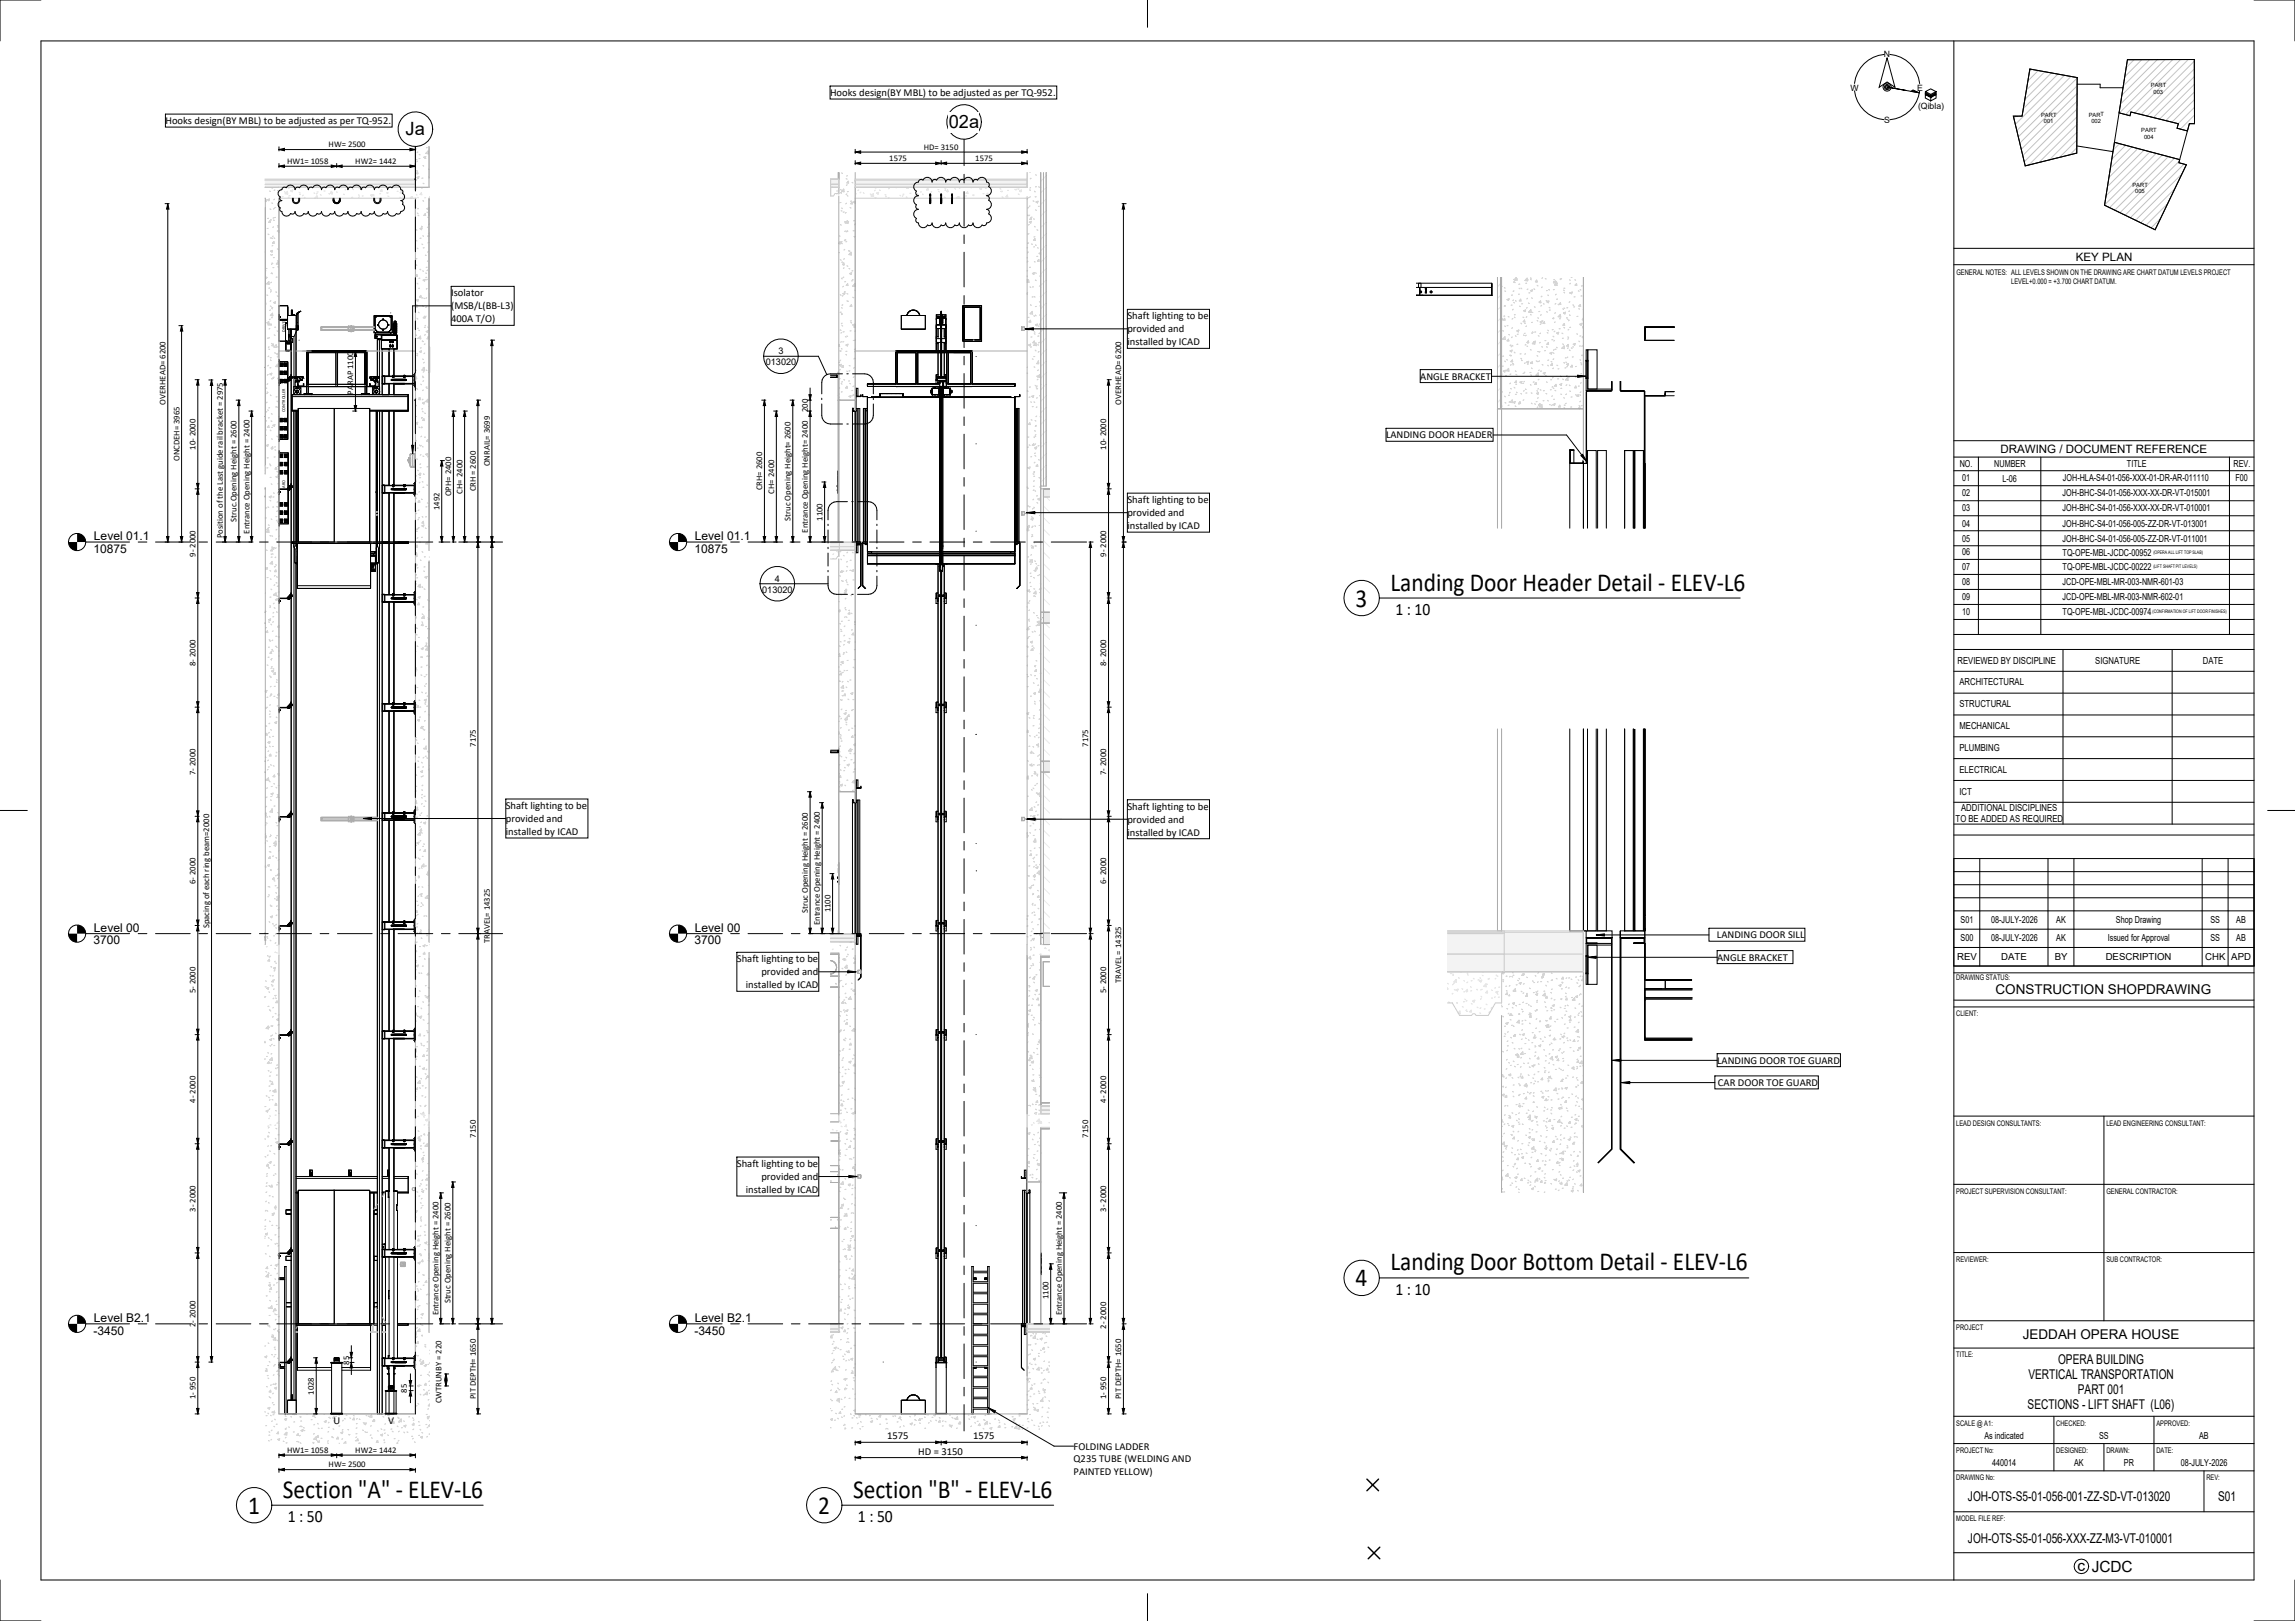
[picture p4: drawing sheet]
<svg xmlns="http://www.w3.org/2000/svg" width="841mm" height="594mm" viewBox="0 0 841 594" stroke-linecap="round" stroke-linejoin="round" font-family="sans-serif">
<defs><g id="words">
<g font-size="9.5">
<text x="509.5" y="216.4">Landing Door Header Detail - ELEV-L6</text>
<text x="496.8" y="222.3">3</text>
<text x="509.5" y="465.5">Landing Door Bottom Detail - ELEV-L6</text>
<text x="496.8" y="471.4">4</text>
<text x="103.7" y="548.8">Section &quot;A&quot; - ELEV-L6</text>
<text x="312.6" y="548.8">Section &quot;B&quot; - ELEV-L6</text>
<text x="90.9" y="554.7">1</text>
<text x="299.8" y="554.7">2</text>
</g>
<g font-size="6.7">
<text x="347.7" y="47">02a</text>
<text x="148.6" y="49.6">Ja</text>
</g>
<g font-size="6.3">
<text x="511.3" y="225.4">1 : 10</text>
<text x="511.3" y="474.6">1 : 10</text>
<text x="105.5" y="557.8">1 : 50</text>
<text x="314.4" y="557.8">1 : 50</text>
</g>
<text font-size="5.6" x="761.3" y="575.6">c JCDC</text>
<g font-size="4.9">
<text x="731.3" y="364.4">CONSTRUCTION SHOPDRAWING</text>
<text x="741.3" y="490.7">JEDDAH OPERA HOUSE</text>
<text x="754.2" y="499.9">OPERA BUILDING</text>
<text x="743.3" y="505.4">VERTICAL TRANSPORTATION</text>
<text x="761.4" y="510.9">PART 001</text>
<text x="743" y="516.4">SECTIONS - LIFT SHAFT (L06)</text>
<text x="721.2" y="549.9">JOH-OTS-S5-01-056-001-ZZ-SD-VT-013020</text>
<text x="812.9" y="549.9">S01</text>
<text x="721.2" y="565.5">JOH-OTS-S5-01-056-XXX-ZZ-M3-VT-010001</text>
</g>
<g font-size="4.4">
<text x="34.4" y="197.9">Level 01.1</text>
<text x="254.7" y="197.9">Level 01.1</text>
<text x="34.3" y="202.6">10875</text>
<text x="254.5" y="202.6">10875</text>
<text x="34.4" y="341.4">Level 00</text>
<text x="254.7" y="341.4">Level 00</text>
<text x="34.3" y="346.1">3700</text>
<text x="254.5" y="346.1">3700</text>
<text x="34.4" y="484.4">Level B2.1</text>
<text x="254.7" y="484.4">Level B2.1</text>
<text x="34.3" y="489.1">-3450</text>
<text x="254.5" y="489.1">-3450</text>
</g>
<g font-size="4.2">
<text x="760.7" y="95.5">KEY PLAN</text>
<text x="733.1" y="166">DRAWING / DOCUMENT REFERENCE</text>
</g>
<g font-size="3.9">
<text x="304.2" y="35.2">Hooks design(BY MBL) to be adjusted as per TQ-952.</text>
<text x="60.6" y="45.5">Hooks design(BY MBL) to be adjusted as per TQ-952.</text>
<text x="165.3" y="108.6">Isolator</text>
<text x="165.3" y="113.4">(MSB/L(BB-L3)</text>
<text x="165.3" y="118.2">400A T/O)</text>
<text x="413.1" y="117.1">Shaft lighting to be</text>
<text x="413.1" y="121.8">provided and</text>
<text x="413.1" y="126.6">installed by ICAD</text>
<text x="520.4" y="139.1">ANGLE BRACKET</text>
<text x="507.9" y="160.7">LANDING DOOR HEADER</text>
<text x="413.1" y="184.4">Shaft lighting to be</text>
<text x="413.1" y="189.2">provided and</text>
<text x="413.1" y="193.9">installed by ICAD</text>
<text x="185.4" y="296.5">Shaft lighting to be</text>
<text x="413.1" y="296.8">Shaft lighting to be</text>
<text x="185.4" y="301.3">provided and</text>
<text x="413.1" y="301.5">provided and</text>
<text x="185.4" y="306">installed by ICAD</text>
<text x="413.1" y="306.3">installed by ICAD</text>
<text x="629.2" y="343.8">LANDING DOOR SILL</text>
<text x="270" y="352.7">Shaft lighting to be</text>
<text x="629.2" y="352">ANGLE BRACKET</text>
<text x="279" y="357.4">provided and</text>
<text x="273.3" y="362.2">installed by ICAD</text>
<text x="629.2" y="389.8">LANDING DOOR TOE GUARD</text>
<text x="629.5" y="398">CAR DOOR TOE GUARD</text>
<text x="270" y="427.7">Shaft lighting to be</text>
<text x="273.3" y="437.2">installed by ICAD</text>
<text x="279" y="432.5">provided and</text>
<text x="122.3" y="521.9">U</text>
<text x="142.3" y="521.7">V</text>
<text x="325.1" y="527.4">1575</text>
<text x="356.6" y="527.4">1575</text>
<text x="336.5" y="533">HD = 3150</text>
<text x="393.4" y="531.2">FOLDING LADDER</text>
<text x="393.4" y="535.7">Q235 TUBE (WELDING AND</text>
<text x="393.4" y="540.5">PAINTED YELLOW)</text>
</g>
<g font-size="3.5">
<text x="718.1" y="171.2">NO.</text>
<text x="730.8" y="171.2">NUMBER</text>
<text x="779.4" y="171.2">TITLE</text>
<text x="818.5" y="171.2">REV.</text>
<text x="719" y="176.4">01</text>
<text x="733.8" y="176.6">L-06</text>
<text x="756" y="176.4">JOH-HLA-S4-01-056-XXX-01-DR-AR-011110</text>
<text x="819.2" y="176.4">F00</text>
<text x="719" y="181.9">02</text>
<text x="755.8" y="181.9">JOH-BHC-S4-01-056-XXX-XX-DR-VT-015001</text>
<text x="719" y="187.4">03</text>
<text x="755.8" y="187.4">JOH-BHC-S4-01-056-XXX-XX-DR-VT-010001</text>
<text x="719" y="192.9">04</text>
<text x="755.8" y="192.9">JOH-BHC-S4-01-056-005-ZZ-DR-VT-013001</text>
<text x="719" y="203.6">06</text>
<text x="719" y="198.4">05</text>
<text x="755.8" y="198.4">JOH-BHC-S4-01-056-005-ZZ-DR-VT-011001</text>
<text x="755.8" y="203.8">TQ-OPE-MBL-JCDC-00952</text>
<text x="719" y="208.9">07</text>
<text x="755.8" y="208.8">TQ-OPE-MBL-JCDC-00222</text>
<text x="719" y="214.4">08</text>
<text x="755.8" y="214.4">JCD-OPE-MBL-MR-003-NMR-601-03</text>
<text x="719" y="219.9">09</text>
<text x="755.8" y="219.9">JCD-OPE-MBL-MR-003-NMR-602-01</text>
<text x="719" y="225.4">10</text>
<text x="755.8" y="225.4">TQ-OPE-MBL-JCDC-00974</text>
<text x="717.3" y="243.2">REVIEWED BY DISCIPLINE</text>
<text x="767.8" y="243.2">SIGNATURE</text>
<text x="807.2" y="243.2">DATE</text>
<text x="718" y="251.2">ARCHITECTURAL</text>
<text x="718" y="259.2">STRUCTURAL</text>
<text x="718" y="267.2">MECHANICAL</text>
<text x="718" y="275.2">PLUMBING</text>
<text x="718" y="283.2">ELECTRICAL</text>
<text x="718" y="291.2">ICT</text>
<text x="718.6" y="297.2">ADDITIONAL DISCIPLINES</text>
<text x="716.6" y="301.2">TO BE ADDED AS REQUIRED</text>
<text x="718.4" y="338.3">S01</text>
<text x="729.7" y="338.3">08-JULY-2026</text>
<text x="753.5" y="338.3">AK</text>
<text x="775.4" y="338.3">Shop Drawing</text>
<text x="810" y="338.3">SS</text>
<text x="819.5" y="338.3">AB</text>
<text x="718.4" y="345">S00</text>
<text x="729.7" y="345">08-JULY-2026</text>
<text x="753.5" y="345">AK</text>
<text x="772.4" y="345">Issued for Approval</text>
<text x="810" y="345">SS</text>
<text x="819.5" y="345">AB</text>
<text x="717.2" y="351.7">REV</text>
<text x="733.4" y="351.7">DATE</text>
<text x="752.9" y="351.7">BY</text>
<text x="771.6" y="351.7">DESCRIPTION</text>
<text x="808.1" y="351.7">CHK APD</text>
<text x="727.2" y="527.3">As indicated</text>
<text x="769.2" y="527.3">SS</text>
<text x="805.9" y="527.3">AB</text>
<text x="730" y="537.1">440014</text>
<text x="760.1" y="537.1">AK</text>
<text x="778.3" y="537.1">PR</text>
<text x="799.2" y="537.1">08-JULY-2026</text>
</g>
<g font-size="3.4">
<text x="285.2" y="129.8">3</text>
<text x="280.6" y="133.8">013020</text>
<text x="283.9" y="213.2">4</text>
<text x="279.3" y="217.2">013020</text>
</g>
<g font-size="3.2">
<text x="690.4" y="21.1">N</text>
<text x="678.1" y="33.2">W</text>
<text x="702.6" y="33.2">E</text>
<text x="702.9" y="39.9">(Qibla)</text>
<text x="690.4" y="45.1">S</text>
<text x="120.4" y="54">HW= 2500</text>
<text x="325.9" y="59">1575</text>
<text x="338.5" y="54.9">HD= 3150</text>
<text x="357.4" y="59">1575</text>
<text x="105.2" y="60.1">HW1= 1058</text>
<text x="130.2" y="60.1">HW2= 1442</text>
<text x="60.7" y="148.2" transform="rotate(-90 60.7 148.2)">OVERHEAD= 6200</text>
<text x="129.4" y="144.6" transform="rotate(-90 129.4 144.6)">PARAP 1100</text>
<text x="410.9" y="148.2" transform="rotate(-90 410.9 148.2)">OVERHEAD= 6200</text>
<text x="296" y="151.1" transform="rotate(-90 296 151.1)">200</text>
<text x="71.7" y="164.8" transform="rotate(-90 71.7 164.8)">10- 2000</text>
<text x="405.4" y="164.8" transform="rotate(-90 405.4 164.8)">10- 2000</text>
<text x="65.7" y="169" transform="rotate(-90 65.7 169)">ONCDEH= 3965</text>
<text x="179.4" y="170.9" transform="rotate(-90 179.4 170.9)">ONRAIL= 3699</text>
<text x="279.3" y="179.7" transform="rotate(-90 279.3 179.7)">CRH= 2600</text>
<text x="165.3" y="181.9" transform="rotate(-90 165.3 181.9)">OPH= 2400</text>
<text x="169.4" y="180.9" transform="rotate(-90 169.4 180.9)">CH= 2400</text>
<text x="174.3" y="180.1" transform="rotate(-90 174.3 180.1)">CRH = 2600</text>
<text x="283.7" y="180.9" transform="rotate(-90 283.7 180.9)">CH= 2400</text>
<text x="86.7" y="191.2" transform="rotate(-90 86.7 191.2)">Struc.Opening Height = 2600</text>
<text x="161.1" y="186.9" transform="rotate(-90 161.1 186.9)">1492</text>
<text x="289.7" y="190.8" transform="rotate(-90 289.7 190.8)">Struc Opening Height= 2600</text>
<text x="301.4" y="190.9" transform="rotate(-90 301.4 190.9)">1100</text>
<text x="81.7" y="197.3" transform="rotate(-90 81.7 197.3)">Position of the Last guide rail bracket = 2975</text>
<text x="91.4" y="195.5" transform="rotate(-90 91.4 195.5)">Entrance Opening Height = 2400</text>
<text x="296" y="195.2" transform="rotate(-90 296 195.2)">Entrance Opening Height= 2400</text>
<text x="71.7" y="204" transform="rotate(-90 71.7 204)">9- 2000</text>
<text x="405.4" y="204" transform="rotate(-90 405.4 204)">9- 2000</text>
<text x="71.7" y="244" transform="rotate(-90 71.7 244)">8- 2000</text>
<text x="405.4" y="244" transform="rotate(-90 405.4 244)">8- 2000</text>
<text x="174.3" y="273.6" transform="rotate(-90 174.3 273.6)">7175</text>
<text x="398.8" y="273.6" transform="rotate(-90 398.8 273.6)">7175</text>
<text x="71.7" y="284" transform="rotate(-90 71.7 284)">7- 2000</text>
<text x="405.4" y="284" transform="rotate(-90 405.4 284)">7- 2000</text>
<text x="71.7" y="324" transform="rotate(-90 71.7 324)">6- 2000</text>
<text x="405.4" y="324" transform="rotate(-90 405.4 324)">6- 2000</text>
<text x="296" y="334.6" transform="rotate(-90 296 334.6)">Struc Opening Height = 2600</text>
<text x="304.3" y="334.4" transform="rotate(-90 304.3 334.4)">1100</text>
<text x="76.7" y="340.1" transform="rotate(-90 76.7 340.1)">Spacing of each ring beam=2000</text>
<text x="300.5" y="339" transform="rotate(-90 300.5 339)">Entrance Opening Height = 2400</text>
<text x="179.4" y="345.7" transform="rotate(-90 179.4 345.7)">TRAVEL= 14325</text>
<text x="71.7" y="364" transform="rotate(-90 71.7 364)">5- 2000</text>
<text x="405.4" y="364" transform="rotate(-90 405.4 364)">5- 2000</text>
<text x="410.9" y="360.3" transform="rotate(-90 410.9 360.3)">TRAVEL = 14325</text>
<text x="71.7" y="404" transform="rotate(-90 71.7 404)">4- 2000</text>
<text x="405.4" y="404" transform="rotate(-90 405.4 404)">4- 2000</text>
<text x="174.3" y="416.9" transform="rotate(-90 174.3 416.9)">7150</text>
<text x="398.8" y="416.9" transform="rotate(-90 398.8 416.9)">7150</text>
<text x="71.7" y="444" transform="rotate(-90 71.7 444)">3- 2000</text>
<text x="405.4" y="444" transform="rotate(-90 405.4 444)">3- 2000</text>
<text x="165.1" y="477.6" transform="rotate(-90 165.1 477.6)">Struc Opening Height = 2600</text>
<text x="384.2" y="476.1" transform="rotate(-90 384.2 476.1)">1100</text>
<text x="160.7" y="482" transform="rotate(-90 160.7 482)">Entrance Opening Height = 2400</text>
<text x="389.1" y="482" transform="rotate(-90 389.1 482)">Entrance Opening Height = 2400</text>
<text x="71.7" y="486.4" transform="rotate(-90 71.7 486.4)">2- 2000</text>
<text x="405.4" y="486.8" transform="rotate(-90 405.4 486.8)">2- 2000</text>
<text x="127.9" y="500" transform="rotate(-90 127.9 500)">85</text>
<text x="71.7" y="512.7" transform="rotate(-90 71.7 512.7)">1- 950</text>
<text x="115.1" y="511.1" transform="rotate(-90 115.1 511.1)">1028</text>
<text x="149.1" y="510.3" transform="rotate(-90 149.1 510.3)">85</text>
<text x="161.7" y="514.3" transform="rotate(-90 161.7 514.3)">CWTRUNBY = 220</text>
<text x="174.3" y="512.7" transform="rotate(-90 174.3 512.7)">PIT DEPTH= 1650</text>
<text x="405.4" y="512.7" transform="rotate(-90 405.4 512.7)">1- 950</text>
<text x="410.9" y="512.7" transform="rotate(-90 410.9 512.7)">PIT DEPTH= 1650</text>
<text x="105.2" y="532.4">HW1= 1058</text>
<text x="130.2" y="532.4">HW2= 1442</text>
<text x="120.4" y="537.7">HW= 2500</text>
</g>
<g font-size="2.8">
<text x="716.9" y="100.7">GENERAL NOTES: ALL LEVELS SHOWN ON THE DRAWING ARE CHART DATUM LEVELS PROJECT</text>
<text x="737" y="103.9">LEVEL+0.000 = +3.700 CHART DATUM.</text>
<text x="716.9" y="359.2">DRAWING STATUS:</text>
<text x="716.9" y="372.4">CLIENT:</text>
<text x="716.9" y="412.4">LEAD DESIGN CONSULTANTS:</text>
<text x="771.9" y="412.4">LEAD ENGINEERING CONSULTANT:</text>
<text x="716.9" y="437.4">PROJECT SUPERVISION CONSULTANT:</text>
<text x="771.9" y="437.4">GENERAL CONTRACTOR:</text>
<text x="716.9" y="462.4">REVIEWER:</text>
<text x="771.9" y="462.4">SUB CONTRACTOR:</text>
<text x="716.9" y="487.4">PROJECT</text>
<text x="716.9" y="497.4">TITLE:</text>
<text x="716.9" y="522.4">SCALE @ A1:</text>
<text x="753.5" y="522.4">CHECKED:</text>
<text x="790.2" y="522.4">APPROVED:</text>
<text x="716.9" y="532.4">PROJECT No:</text>
<text x="753.5" y="532.4">DESIGNED:</text>
<text x="771.9" y="532.4">DRAWN:</text>
<text x="790.2" y="532.4">DATE:</text>
<text x="716.9" y="542.4">DRAWING No:</text>
<text x="808.5" y="542.4">REV:</text>
<text x="716.9" y="557.4">MODEL FILE REF:</text>
</g>
<g font-size="2.1">
<text x="788.2" y="32.1">PART</text>
<text x="789.2" y="34.4">003</text>
<text x="748" y="42.7">PART</text>
<text x="749" y="45.1">001</text>
<text x="765.4" y="42.7">PART</text>
<text x="766.4" y="45.1">002</text>
<text x="784.7" y="48.5">PART</text>
<text x="785.7" y="50.9">004</text>
<text x="781.4" y="68.5">PART</text>
<text x="782.4" y="70.9">005</text>
</g>
<g font-size="1.8">
<text x="789.1" y="203.2">(OPERA ALL LIFT TOP SLAB)</text>
<text x="789.1" y="208.2">(LIFT SHAFT PIT LEVELS)</text>
<text x="788.8" y="224.7">(CONFIRMATION OF LIFT DOOR FINISHES)</text>
</g>
<g font-size="1.6">
<text x="104.5" y="121.6" transform="rotate(-90 104.5 121.6)">DRIVE</text>
<text x="104.5" y="150.9" transform="rotate(-90 104.5 150.9)">CONTROLLER</text>
<text x="104.5" y="178.8" transform="rotate(-90 104.5 178.8)">ARO</text>
</g>
</g></defs>
<path d="M304.3 65.6h3.1" fill="none" stroke="#f2f2f2" stroke-width=".37"/>
<g fill="#f2f2f2">
<path d="M304.3 65.7h3.1v1.8h-3.1z"/>
<path d="M304.3 67.5h3.1v1.1h-3.1z"/>
</g>
<path d="M304.3 198.7h3.3" fill="none" stroke="#f2f2f2" stroke-width=".37"/>
<g fill="#f2f2f2">
<path d="M304.3 198.8h3.3v1.5h-3.3z"/>
<path d="M304.3 200.3h3.3v1.3h-3.3z"/>
</g>
<path d="M304.3 488.1v16h9.1v-16zM376.4 488.1v16h8.2v-16z" fill="#fff"/>
<path d="M376.4 485.1h8.2" fill="none" stroke="#f2f2f2" stroke-width=".37"/>
<g fill="#f2f2f2">
<path d="M376.4 485.2h8.2v1.8h-8.2z"/>
<path d="M376.4 487h8.2v1.1h-8.2z"/>
</g>
<path d="M376.4 485.1h8.2" fill="none" stroke="#f2f2f2" stroke-width=".37"/>
<g fill="#f2f2f2">
<path d="M376.4 485.2h8.2v1.8h-8.2z"/>
<path d="M376.4 487h8.2v1.1h-8.2z"/>
</g>
<path d="M304.3 485.1h3.1" fill="none" stroke="#f2f2f2" stroke-width=".37"/>
<g fill="#f2f2f2">
<path d="M304.3 485.2h3.1v1.8h-3.1z"/>
<path d="M304.3 487h3.1v1.1h-3.1z"/>
</g>
<path d="M304.3 485.1h3.1" fill="none" stroke="#f2f2f2" stroke-width=".37"/>
<g fill="#f2f2f2">
<path d="M304.3 485.2h3.1v1.8h-3.1z"/>
<path d="M304.3 487h3.1v1.1h-3.1z"/>
</g>
<path d="M381.4 405.2h3.2" fill="none" stroke="#f2f2f2" stroke-width=".37"/>
<g fill="#f2f2f2">
<path d="M381.4 405.3h3.2v1.5h-3.2z"/>
<path d="M381.4 406.8h3.2v1.3h-3.2z"/>
</g>
<path d="M381.4 405.2h3.2" fill="none" stroke="#f2f2f2" stroke-width=".37"/>
<g fill="#f2f2f2">
<path d="M381.4 405.2h3.2v1.6h-3.2z"/>
<path d="M381.4 406.8h3.2v1.3h-3.2z"/>
<path d="M313.4 65.6h63v.4h-63z"/>
<path d="M313.4 66h63v1.5h-63z"/>
<path d="M313.4 67.5h63v1.1h-63z"/>
</g>
<path d="M304.3 342.2h9.1" fill="none" stroke="#f2f2f2" stroke-width=".37"/>
<g fill="#f2f2f2">
<path d="M304.3 342.3h9.1v1.5h-9.1z"/>
<path d="M304.3 343.8h9.1v1.3h-9.1z"/>
</g>
<path d="M304.3 342.2h9.1" fill="none" stroke="#f2f2f2" stroke-width=".37"/>
<g fill="#f2f2f2">
<path d="M304.3 342.2h9.1v1.6h-9.1z"/>
<path d="M304.3 343.8h9.1v1.3h-9.1z"/>
</g>
<g fill="#fff">
<path d="M304.3 446.1h3.1v4h-3.1z"/>
<path d="M304.3 429.3h3.1v4h-3.1z"/>
<path d="M381.4 341.9h1v4.2h-1z"/>
<path d="M381.4 278.9h1v4h-1z"/>
<path d="M381.4 224.3h1v4h-1z"/>
<path d="M382.4 282.9v59h2.2v-59zM382.4 228.3v50.6h2.2v-50.6zM382.4 179.1v45.2h2.2v-45.2z"/>
</g>
<g fill="#eaeaea">
<path d="M382.4 341.9h2.2v4.2h-2.2z"/>
<path d="M382.4 278.9h2.2v4h-2.2z"/>
<path d="M382.4 224.3h2.2v4h-2.2z"/>
</g>
<path d="M304.3 357.7h3.1v4h-3.1z" fill="#fff"/>
<path d="M382.4 179.1h2.2v3h-2.2z" fill="#eaeaea"/>
<path d="M381.4 404.1h.2v1h-.2z" fill="#fff"/>
<path d="M381.4 405.2h3.2" fill="none" stroke="#f2f2f2" stroke-width=".37"/>
<g fill="#f2f2f2">
<path d="M381.4 405.3h3.2v1.5h-3.2z"/>
<path d="M381.4 406.8h3.2v1.3h-3.2z"/>
</g>
<path d="M304.3 198.7h9.1" fill="none" stroke="#f2f2f2" stroke-width=".37"/>
<g fill="#f2f2f2">
<path d="M304.3 198.7h9.1v1.6h-9.1z"/>
<path d="M304.3 200.3h9.1v1.3h-9.1z"/>
</g>
<path d="M304.4 65.6h3" fill="none" stroke="#f2f2f2" stroke-width=".37"/>
<g fill="#f2f2f2">
<path d="M304.4 65.7h3v1.8h-3z"/>
<path d="M304.4 67.5h3v1.1h-3z"/>
</g>
<g fill="#fff">
<path d="M307.3 274.1l.1 15.9z"/>
<path d="M307.3 136.4l.1 10.2z"/>
<path d="M307.1 136.4h.2v10.2h-.2z"/>
<path d="M307.3 63.2l.1 2.4z"/>
<path d="M307.1 63.2h.2v2.4h-.2z"/>
</g>
<g fill="none" stroke="#d4d4d4" stroke-width=".37">
<path d="M308 69.4l.3 .2M308.1 70.6l.3 .2M308.2 74.2h-.4M308.2 77.2l.3 .2M308.3 70.5l-.3 .1M308.4 76.2l.3 .2M308.5 63.4l.2 .2M309.2 69.3l.1 1-.9-.2zM309.3 77.7h-.3M310.1 77.9l-.3 .2M310.1 65.5l.3 .1M310.2 74.5l-.3 .2"/>
<path d="M310.3 71.1l-.3 .2M310.4 67.7l-.2 .2M310.5 71.6l.2 .3M310.5 64.3l-.2 .2M310.8 70.2h-.3M310.8 66.4l.2 .7-.6-.1zM311 66.5l-.4 .1M311.5 76.1l.3 .1M312 73.7h-.3M312.2 66.8l.3 .2M312.3 74.1l.1 .6-.6-.1zM313.4 73.8l-.7 .2 .5 .4 .2-.5"/>
<path d="M313.4 66.2h-.2M376.4 72.2v.6M376.6 78.8l.3 .2M377 76.1h-.3M377.1 72.4l-.3 .1M377.3 78.9l-.3 .2M377.3 69.6l.3 .2M377.4 75.5l-.2 .2M377.4 63.2h.1M377.6 72.1l-.3 .2M377.7 68.7l-.3 .2M377.8 65.3l-.3 .2"/>
<path d="M377.8 79.8l.2 .6h-.7zM378.2 79.6h-.4M378.6 73.6l.3 .2M379.1 70.1l.3 .2M379.5 76.9l.2 .2M379.5 64l.3 .2M379.7 74l.7-.3-.2 .7zM379.7 72.1h-.4M379.8 68.4l-.3 .1M380.6 68.4l.3 .2M380.8 75.6h-.3M307.4 89.2l.4-.5 .1 .6h-.5"/>
<path d="M307.5 86.4l.3 .2M307.6 92.5l-.2 .1M307.7 88.9h-.3M307.8 88.8l.7-.3-.2 .6zM308 95.1l.2 .3M308 82.3l.3 .2M308.4 89.1l.2 .2M308.8 96l-.3 .1M309 97l.2 .2M309.2 96.4l.1 .6-.6-.1zM309.3 98.2l-.3 .2M309.4 94.8l-.2 .2"/>
<path d="M309.5 81.2l.3 .2M309.6 91.4l-.3 .2M309.7 87.8l.3 .2M309.7 88l-.3 .2M309.8 84.6l-.3 .2M309.9 81.2l-.2 .3M310.3 81.4l.7-.3-.2 .7zM310.3 88.5l-.3 .1M310.4 97.4l.3 .2M310.4 84.9h-.3M310.4 84.5l.3 .2M310.5 80.9l.1 .9-.9-.1z"/>
<path d="M310.9 91.8l.3 .2M311.1 98.4l.3 .1M311.5 92l-.4 .1M311.9 92.5l.1 .9-.9-.1zM312.5 99.2l-.3 .1M313 86.6l.2 .2M313 84.5l-.4 .1M313.1 80.9h-.3M313.4 82l-.2 .3h.2M376.4 94.5h.1M376.6 90.8h-.2M376.6 99.1l-.2 .2"/>
<path d="M376.7 95.8l-.3 .2M376.8 92.4l-.2 .2M376.9 89l-.2 .2M377.1 85.6l-.3 .2M377.2 82.2l-.3 .2M377.2 81.4l.7-.3-.2 .6zM377.6 98h-.3M378 89.4l.3 .2M378.8 80.2l.2 .1M379 95.8l.3 .2M379.1 82.9l.2 .3M379.1 90.4l-.3 .1"/>
<path d="M379.2 86.8h-.3M379.2 87.4l.2 .7-.6-.1zM379.5 100l.2 .2M379.5 89.7l.2 .3M380 84.2l.3 .2M380.2 90.7l.3 .2M380.3 93.9l-.3 .1M380.7 95.1l.1 .6h-.6zM381.4 92.6l-.6 .2 .5 .4 .1-.3M307.9 108l.3 .2M308.2 114.4h-.3M308.3 114.8l.3 .2"/>
<path d="M308.4 112.7l.2 .2M308.4 101.9l.2 .3M308.5 119.3l.3 .2M308.6 118.5l-.3 .2M308.7 115.1l-.3 .2M308.8 111.7l-.2 .2M308.9 107.6l.7-.3-.2 .6zM308.9 108.3l-.2 .2M309.1 104.9l-.3 .2M309.2 101.5l-.3 .2M309.7 106.9h-.3M309.9 103.2l-.4 .1"/>
<path d="M310.4 107.6l.3 .2M310.4 110.2l.2 .3M310.6 104l.1 .6h-.6zM310.9 110.4h-.3M311.4 100.2l.7-.2-.2 .6zM311.8 118.2l.3 .1M312 117.6h-.4M312 111.6l.1 .7-.6-.1zM312.4 102.4l.2 .2M312.4 102.9h-.3M312.5 119.1l.7-.3-.2 .6zM312.5 108.9l.3 .2"/>
<path d="M313.2 104l.1 1-.9-.1zM313.4 106.4h-.2M313.4 119.3l-.5 .6h.5M376.4 103.1l.5-.6 .1 1-.6-.1M376.4 107.4v.4M376.4 101.2l.1 .1M376.4 102.5v.1M377.1 116.3h-.4M377.4 105.1l.3 .2M377.6 117.4l.1 .6h-.6zM377.6 111.7l.3 .2M378.3 114.1l.1 1-.9-.2z"/>
<path d="M378.3 100.2l.7-.3-.2 .7zM378.6 108.8h-.4M378.7 105.1l-.3 .1M378.9 115.7l.2 .2M379 108.7l.3 .2M379.4 115.5l.3 .2M379.4 119l.7-.2-.2 .6zM379.4 102.6l.3 .2M379.7 112.3h-.3M380.8 119.5h-.3M380.9 110.6l.3 .1M381.1 118.7l-.3 .2"/>
<path d="M381.2 104.8h-.3M381.2 115.3l-.2 .2M381.4 111.9l-.3 .2M381.4 101.1l-.4 .1M381.4 105.3l-.1 .1M381.4 108.6l-.2 .1M307.4 126.5l.1-.2 .2 .6h-.3M307.6 133.8l.7-.3-.2 .6zM307.7 132.7l-.3 .1M307.8 128.5l.3 .2M307.8 138.7l-.2 .2M307.9 133.7l.2 .3"/>
<path d="M307.9 120.9l.3 .2M308 135.4l-.3 .2M308.1 132l-.3 .2M308.2 128.6l-.3 .2M308.3 127.7l.3 .2M308.3 125.2l-.2 .2M308.4 121.8l-.2 .2M308.7 139.9l-.3 .1M309 133.9l.1 .7-.6-.1zM309.2 125.2l-.4 .1M309.2 139.1l.3 .2M309.3 121.6h-.3"/>
<path d="M309.8 123.3l.3 .2M309.9 129.9l.3 .2M310 126.4l.7-.2-.2 .6zM310.3 136l.3 .2M310.3 128.7l-.3 .1M310.4 123.1l.2 .2M311.2 133.9l.3 .2M311.3 139.6h-.3M311.4 135.9l-.3 .1M311.8 121.2l-.3 .1M313 138.1l-.3 .2M313 124.7l-.3 .1"/>
<path d="M313.1 134.7l-.3 .2M313.2 131.3l-.3 .2M313.2 128.7l.2 .1M313.3 127.9l-.2 .3M313.4 124.6l-.2 .2M313.4 121.3l-.1 .1M376.4 136.7l.2 .1M376.5 134.6l-.1 .1M376.9 120.9l.3 .2M377 126.4l.7-.3-.2 .6zM378 127.1l-.3 .1M378.1 123.5h-.3"/>
<path d="M378.3 131.5l.3 .2M379 134.4l.2 .2M379 121.5l.2 .3M379 125l.1 .7-.6-.1zM379 122.3l.3 .2M379.2 130.6l-.4 .1M379.4 128.3l.2 .3M379.6 125.7l.1 1-.9-.2zM380.2 137.8l-.3 .1M380.3 126.3l.3 .2M380.4 139l-.3 .2M380.4 132.7l.1 .6-.6-.1z"/>
<path d="M380.4 132.9l.3 .1M380.5 135.6l-.3 .2M380.6 137.9l.7-.3-.2 .6zM380.6 132.2l-.3 .2M380.7 123.1l-.4 .1M380.7 128.8l-.2 .2M380.9 125.4l-.3 .2M381 137.3l.1 .9-.9-.1zM381 122.1l-.3 .2M307.4 144.4h.1M307.6 145.5l-.2 .2M307.7 142.1l-.3 .2"/>
<path d="M307.9 146.6h.1M308.3 140.5l.2 .3M308.6 143.6h-.3M310.4 141.6l.1 .6-.6-.1zM311.1 145.3l.8-.3-.2 .6zM311.4 140.5l.3 .1M312.5 143.1h-.4M312.6 144.5l.3 .2M312.7 144.9l-.3 .2M312.8 141.5l-.2 .2M376.4 143.2l.3 .2M377.4 154.9l.1 .7-.6-.1z"/>
<path d="M377.4 145.5h-.3M377.6 141.8l-.4 .1M377.7 147.2l.3 .2M377.9 153.8l.3 .2M378.1 145.2l.7-.2-.2 .6zM378.6 149h-.3M378.9 147.3l.3 .2M379.1 157.8l.3 .2M379.3 154.1l.3 .2M379.3 141.2l.3 .2M379.6 159.8l-.4 .1M379.6 159.3l-.2 .2"/>
<path d="M379.7 156.2h-.3M379.7 142.1l.3 .2M379.7 155.9l-.2 .2M379.9 152.5l-.3 .2M380 149.1l-.3 .2M380.1 141.5h-.3M380.1 145.7l-.2 .2M380.2 142.3l-.2 .3M381.2 152.7l.2 .1M381.3 145h-.3M381.3 140.9h.1M381.4 149.5h.1"/>
<path d="M381.4 140.8l-.1 .1M376.5 178.5h-.1M376.6 178.8l.2 .2M376.7 171.4l.7-.2-.2 .6zM376.9 163.8l-.3 .1M377 160.2h-.3M377.2 163l.2 .2M378.1 167.3l-.4 .1M378.6 173.6l.3 .2M378.8 162.6l.1 .6h-.6zM378.9 179.6l-.3 .2M378.9 160.1l.2 .3"/>
<path d="M379 178.2h-.3M379 176.2l-.3 .2M379.1 172.8l-.2 .2 .2 .2M379.1 174.5l-.3 .1M379.2 164.1l.7-.3-.2 .6zM379.3 169.4l-.3 .2M379.3 179.8l.2 .2M379.3 166.9l.2 .3M379.3 164.4l.3 .2M379.4 166l-.3 .2M379.5 162.6l-.3 .2M380.2 170.2l.1 .7-.6-.1z"/>
<path d="M380.6 168.4l.2 .2M380.7 175l.3 .2M380.7 163.3l-.3 .1M381.3 175.2l.1 .1M381.3 162.4h.1M381.4 178.1l-.3 .4h.3M381.4 174.2h-.1M376.4 194l.5-.5 .1 1-.6-.1M376.7 185.3l.3 .2M377.1 192.5l.1 .7-.6-.1zM377.5 185.7h-.3M377.9 190.2l.7-.2-.2 .6z"/>
<path d="M378 189.4l.3 .1M378.1 199.8l-.2 .2M378.1 195.9l.3 .2M378.3 196.5l-.3 .2M378.4 193.1l-.3 .2M378.4 196.5l-.3 .1M378.5 189.7l-.3 .2M378.6 192.9h-.4M378.6 186.3l-.2 .2M378.8 182.9l-.3 .2M378.8 198.7l.3 .3M378.8 185.9l.3 .2"/>
<path d="M379.2 192.7l.3 .2M379.4 199.9l.3 .2M380 184.2l.3 .2M380.2 181.7h-.4M380.3 182.9l.7-.3-.2 .6zM381.1 192.5l-.3 .1M381.3 188.9h-.4M381.3 188.1l.1 .1M307.7 210.9l.3 .3M308.1 217.7l.2 .3M308.1 202.1l-.3 .1M308.1 204.9l.3 .2"/>
<path d="M308.3 212.7l.3 .2M308.5 209.1l.1 .6h-.6zM309.1 203.5l.2 .2M309.1 213h-.4M309.2 209.3h-.3M309.6 216.5l.7-.3-.2 .6zM309.9 216.7l.1 .6h-.6zM310 219.3l-.3 .2M310.1 215.9l-.2 .2M310.1 213.2l.3 .2M310.2 216.5h-.3M310.2 212.5l-.2 .2"/>
<path d="M310.3 207.5l.3 .2M310.4 209.1l-.3 .2M310.5 214.1l.3 .2M310.5 205.7l-.3 .2M310.6 202.4l-.3 .2M311.7 209h-.3M311.7 218.1l.3 .2M311.9 205.3h-.4M312 209.1l.7-.3-.2 .6zM312.3 202.4l.3 .2M312.9 212.5h-.3M376.5 216.4l.7-.2-.2 .6z"/>
<path d="M377 204l-.4 .1M377.4 205.1l.3 .2M377.5 216.8l-.2 .2M377.6 213.4l-.2 .2M377.8 210l-.3 .2M377.9 214.9h-.3M377.9 206.6l-.3 .2M378 203.2l-.2 .2M378 211.2l-.3 .1M378.2 205.1l.1 .9-.9-.1zM378.5 200.2l.1 .6-.6-.1zM378.8 211.6l.2 .2"/>
<path d="M378.8 215.7l.3 .2M379 209.1l.7-.3-.2 .6zM379.1 218.4h-.4M379.2 218.4l.2 .2M379.2 205.5l.2 .3M379.6 216.6l.1 1-.9-.1zM379.6 206.5l.3 .2M379.6 200l-.3 .1M379.9 207.8l.2 .6h-.6zM380.6 210.9h-.4M380.7 207.2h-.3M380.8 210.5l.3 .2"/>
<path d="M381 217.1l.3 .2M381.2 213.8l.2 .2M381.2 201l.2 .1M381.4 215.6v-.2l-.5 .6 .5 .1M307.4 239.9l.3-.3 .1 1-.4-.1M307.4 223.7l.4-.1-.2 .6-.2-.2M307.6 220.5h-.2M307.6 236.7l.3 .2M307.7 223.8l.2 .2M307.7 228.5l.3 .2M307.9 235l.3 .2M308.1 230.6l.2 .2"/>
<path d="M308.5 231.3l-.3 .1M308.6 227.7h-.3M309.2 239.1l.3 .2M309.3 239.6l-.3 .2M309.4 236.2l-.3 .2M309.5 232.8l-.3 .2M309.6 229.4l-.2 .2M309.7 234.8l-.3 .1M309.7 226l-.2 .2M309.8 223.3l.3 .2M309.9 222.6l-.3 .2M310.1 238.9l.2 .2"/>
<path d="M310.1 226l.3 .3M310.7 235.3l.7-.3-.2 .6zM311.2 227.3l-.3 .1M311.2 233.9l.3 .2M311.3 224.4l.1 .6-.6-.1zM311.3 223.6l-.3 .1M311.9 224.7l.3 .2M312.4 230.8l-.4 .1M312.7 232l.1 .6h-.6zM313.2 228.7l.2 .2M313.3 235.3h.1M313.4 238h-.3"/>
<path d="M313.4 227.8l-.2 .1 .2 .2M376.4 236.7l.2 .1M376.4 222.4h.1M376.8 237l-.3 .3M376.8 220.9l.3 .2M376.9 230.1l.1 .6h-.6zM376.9 233.7l-.3 .2M377 227.4l.3 .2M377 230.3l-.2 .2M377.2 226.9l-.3 .2M377.3 223.5l-.3 .2M377.3 233.2l-.3 .1"/>
<path d="M377.4 220.1l-.3 .2M377.5 229.6h-.4M377.6 235.3l.7-.3-.2 .6zM378.3 231.5l.2 .1M378.3 237.7l.1 .7-.6-.1zM378.4 238l.3 .2M378.5 236.7l-.3 .1M378.7 237.3l.3 .2M378.7 224.5l.3 .2M379.1 231.3l.3 .2M380 229.2l-.3 .1M380.1 227.9l.7-.3-.2 .6z"/>
<path d="M380.1 225.6h-.3M380.3 226.3l.3 .2M380.9 228.2l.1 1-.9-.2zM381.2 239.6l.2 .2M381.2 226.7l.2 .2M381.2 232.7l-.3 .1M307.4 244.4h.1M307.6 249.5l.3 .3M308 249.7h-.4M308 256.3l.3 .3M308 243.5l.3 .2M308.1 246h-.3"/>
<path d="M308.2 242.7l.7-.3-.2 .6zM308.2 246.6l.2 .7-.6-.1zM308.5 259.8l-.3 .3M308.6 254.8l.3 .2M308.6 256.5l-.2 .2M308.8 253.1l-.3 .2M308.9 249.7l-.3 .2M309 246.3l-.3 .2M309 251.2l.2 .9-.9-.1zM309.1 253.2h-.3M309.1 242.9l-.2 .2M309.3 245.6l.3 .2"/>
<path d="M309.7 254.3l.1 .6h-.6zM310.1 251.8l.2 .2M310.6 249.7l.3 .1M310.6 245.7h-.3M310.8 242h-.4M310.8 256.2l.2 .2M311.8 249.2h-.3M311.8 254.1l.7-.3-.2 .7zM312.6 244.5l.3 .2M312.9 256.3l-.4 .1M313.3 241.7h-.3M376.4 247.2h.1"/>
<path d="M376.5 243.8l-.1 .1M376.7 240.4l-.3 .2M376.8 251.6h-.4M376.9 247.9l-.3 .1M377.7 247.2l.3 .2M378 255.1h-.4M378.7 250.2l.2 .2M378.7 254.1l.8-.3-.3 .6zM379.1 257l.2 .2M379.1 244.1l.3 .3M379.1 257.8l.3 .2M379.5 247.6h-.4"/>
<path d="M379.6 243.9h-.3M379.7 242.1l.3 .1M379.7 245.4l.1 .6h-.6zM379.8 248.6l.3 .2M380.6 251.1h-.3M381.1 252.6l.3 .2M381.1 253l.1 .7-.6-.1zM381.1 252.4l.3 .2M381.3 256.6l-.3 .2M381.3 259.2l.1 .1M381.4 246.7v.1M381.4 253.2l-.3 .2"/>
<path d="M381.4 250l-.2 .1M381.4 258.3h.1M307.4 268.6h.2l-.2 .5M307.4 268h.1M307.5 264.4h-.1M307.6 275.3l.2 .2M307.6 262.4l.2 .2M307.9 276.8l-.3 .2M308 269.2l.2 .2M308 270.6l.3 .2M308 273.4l-.2 .2M308.1 270l-.2 .2"/>
<path d="M308.2 277.2l.3 .1M308.3 266.6l-.3 .2M308.4 263.2l-.3 .2M308.6 271.5l-.4 .1M309.3 261.5l.7-.3-.2 .6zM309.6 278.7h-.3M310 277.5l.2 .2M310 264.6l.3 .2M310 265.4l.3 .2M310.1 264l-.4 .1M310.2 260.3l-.3 .1M310.4 262.8l.1 .9-.9-.1z"/>
<path d="M311.1 261.9l.1 .7-.6-.1zM311.2 267.5l-.3 .1M311.5 276l.2 .2M311.7 274.3l.1 1-.9-.1zM312 260.2l.3 .2M312.2 266.8l.3 .2M312.2 278.4h-.3M312.3 274.7h-.3M312.5 269.6l.1 .6h-.6zM312.7 260l-.3 .1M313 279.4l-.2 .2M313.2 276l-.3 .2"/>
<path d="M313.3 272.6l-.3 .2M313.4 269.3l-.2 .1M313.4 266l-.1 .1M313.4 272.8l-.5 .1 .5 .4M376.4 268l.2-.3 .2 .6h-.4M376.4 261.4l.6-.2-.2 .6-.4-.3M376.5 278.8l.3 .1M377.1 263l.3 .2M377.3 269.5l.2 .2M377.4 273.4l-.3 .1M378.1 275.3l.1 .6h-.6zM378.5 273.6l.3 .2"/>
<path d="M378.6 275.9l.3 .2M378.7 263.1l.2 .2M378.9 265.9l-.3 .1M379 262.2l-.3 .1M379 269.9l.3 .2M379.9 272.9l.7-.3-.2 .7zM380.1 269.4l-.4 .1M380.5 276.9l-.2 .2M380.5 268.4l.3 .2M380.6 273.5l-.2 .2M380.8 270.2l-.3 .2M380.9 266.8l-.3 .2"/>
<path d="M381 263.4l-.3 .2M381.1 278.1l.2 .3M381.1 265.3l.2 .2M381.1 260l-.2 .2M381.1 276.6h-.3M381.4 261.9l-.2 .1M307.5 286.4l.2 .2M307.5 286.9l-.1 .1M307.5 288.1l.3 .2M307.6 283.5l-.2 .2M307.8 280.1l-.3 .2M307.9 282.1l.3 .2"/>
<path d="M308 287.7l.7-.3-.2 .6zM308 284.2l.1 .7-.6-.1zM308 289.9h-.3M309.4 281.2l.3 .2M309.5 282.4h-.3M309.6 287.7l.3 .2M310.5 280.3l.7-.3-.2 .6zM310.7 285.9h-.3M312.7 289.5l-.3 .2M312.8 286.1l-.3 .2M312.9 286.6l.3 .2M312.9 282.8l-.2 .2"/>
<path d="M313.1 285.9l.1 1-.9-.2zM313.4 281.9h-.4M376.4 284.9l.4-.5 .1 1-.5-.1M376.8 291.8h-.3M377.4 280.3l.7-.3-.2 .6zM377.9 298.9l-.3 .1M378 289.4l.3 .1M378.1 296l.2 1-1-.2zM378.3 284.3h-.3M378.5 280.6h-.4M378.5 299.1l.7-.3-.2 .7zM378.6 288.8l.2 .2"/>
<path d="M378.7 280.1l.3 .2M379 295.6l.2 .2M379 282.7l.3 .2M379.4 299.9l.3 .2M379.5 282.9l.1 .7-.6-.1zM379.5 287.8h-.3M379.8 297.2l-.3 .2M379.9 293.8l-.3 .2M379.9 284.2l.3 .1M380 290.4l-.2 .2M380.1 290.7l.3 .2M380.1 287.1l-.2 .2"/>
<path d="M380.3 283.7l-.3 .2M380.4 280.3l-.3 .2M380.5 298.6l-.4 .1M380.6 294.9l-.3 .1M380.9 290.6l.1 .6h-.6zM381 280.3h-.3M381 291l.3 .2M381.4 294.7v.1M381.4 291.6l-.4 .1 .4 .3M376.4 305.3v.6M376.4 306.3l.4-.1-.3 .6-.1-.1M376.4 301.2v.1"/>
<path d="M377.4 317.3h-.4M377.4 305.1l.3 .2M377.5 311.7l.3 .1M377.8 302.6l-.3 .1M377.8 312.9l.1 .6h-.6zM378.5 314.5l.3 .2M378.6 301.6l.2 .3M378.8 315.7l.3 .2M379 308.5l.2 .2M379 306.1l-.4 .1M379 317.5l-.2 .2M379.2 314.1l-.3 .2"/>
<path d="M379.3 310.7l-.3 .2M379.4 307.4l-.3 .2M379.5 307.6l.1 1-.9-.2zM379.5 304l-.2 .2M379.6 317.9l.7-.2-.2 .6zM379.7 300.6l-.3 .2M379.9 317h-.3M380 313.3h-.3M380.8 310.5l.3 .2M380.8 319.2l.1 .9-.9-.1zM381 316.7l.2 .3M381 303.9l.2 .2"/>
<path d="M381.4 302.1l-.1 .1M376.4 336.7l.1 .1M376.7 339.3l-.3 .1M376.8 335.6l-.3 .1M376.8 320.9l.3 .2M377.2 325.3l.7-.3-.2 .6zM377.2 321h-.3M378.2 331.5l.3 .1M378.3 337.8l-.3 .2M378.4 324.5h-.3M378.4 334.4l-.2 .2M378.5 327.4l.3 .2"/>
<path d="M378.5 331l-.2 .2M378.7 327.6l-.3 .3M378.8 324.3l-.3 .2M378.9 334.2l.2 .2M378.9 320.9l-.3 .2M378.9 321.3l.3 .2M379 322.2l.2 .2M379.2 320.5l.1 .7-.6-.1zM379.3 335.3l-.3 .1M379.5 331.6l-.4 .1M380.2 326.3l.3 .2M380.4 332.8l.3 .2"/>
<path d="M380.5 338.8l-.3 .1M380.6 328.2l.2 .6-.7-.1zM380.9 329.6l.3 .2M381.1 320.5h-.4M381.4 336.5l-.6 .3 .5 .3 .1-.4M306.8 357.7l-.1 .1M307.4 359.5l.1-.1 .1 .6h-.2M307.4 350.8l.2 .2M307.4 352.5l.2 .2M307.4 352.1h.1M307.8 359.3l.2 .2M307.8 346.4l.2 .2"/>
<path d="M308.5 359.3h-.4M308.6 354.8l.2 .2M308.9 351.5l.7-.3-.2 .7zM309.8 354.7l.3 .2M310 351.8h-.4M310.1 348.1h-.3M310.2 357.2l-.3 .2M310.3 353.7l.1 1-.9-.2zM310.3 353.8l-.2 .2M310.5 350.4l-.3 .2M310.6 347l-.3 .2M310.6 349.7l.3 .1"/>
<path d="M311.1 355.3h-.3M312.1 345.1v.2h-.6l.2-.2M312.6 347.7l-.3 .1M312.7 351l.3 .2M313.3 351.4l.1 .1M313.4 352.4l-.5 .5 .5 .1M376.4 351.3v.3M376.4 343.2l.3 .2M377.6 358.1l-.3 .2M377.6 350.4l.1 .7-.6-.1zM377.6 347.2l.3 .2M377.7 354.7l-.3 .2"/>
<path d="M377.8 351.3l-.3 .2M377.8 353.8l.3 .1M377.8 342.8l-.3 .1M377.9 347.9l-.2 .2M378 344.6l-.2 .2M378.2 341.2l-.3 .2M378.3 344.1l.7-.2-.2 .6zM378.4 353.1l.3 .2M378.5 340.2l.2 .3M378.8 353.7h-.3M378.8 359.9l.3 .2M378.9 347l.2 .3"/>
<path d="M378.9 350h-.3M379 358.1l.1 .6h-.6zM379.1 357.8l.2 .2M379.7 342l.2 .2M380 357.2h-.4M380.9 355.3l.2 .3M380.9 342.5l.3 .2M381.1 352.6l.3 .2M381.4 346h-.1M381.4 349.7h-.3M306.2 360.3l.2 .3M306.4 361.7h.3"/>
<path d="M307.4 365.3l.2 .2M307.4 378.2l.2 .2M307.5 377.7l.7-.3-.2 .6zM307.7 372.1l.3 .2M307.9 377.6l-.3 .1M308 370.6l.3 .2M308.7 361.4l.3 .2M308.9 367l.2 .6h-.7zM309.4 370.1h-.3M309.5 377.5l-.3 .2M309.5 366.4l-.3 .1M309.6 374.1l-.3 .2"/>
<path d="M309.7 370.7l-.3 .2M309.8 367.5l.2 .3M309.8 367.3l-.2 .2M310 363.9l-.3 .2M310 365.4l.3 .2M310 370.3l.7-.2-.2 .6zM310.1 360.5l-.3 .3M310.1 372l.3 .1M310.3 374.6l.2 .7-.6-.1zM310.6 373.6l-.3 .1M311.4 376l.3 .2M311.7 365.3l.1 1-.9-.2z"/>
<path d="M312 360.2l.3 .2M312.1 366.1h-.4M312.2 362.4l-.3 .1M312.5 363l.7-.3-.2 .6zM313 376.9l.1 .9-.9-.1zM313.2 377.2l.2 .1M313.3 369.6h-.4M313.3 364.3l.1 .1M376.4 375.7l.3-.3 .1 .9h-.4M376.5 378.7l.3 .2M376.7 379.5l-.3 .1M376.8 378.4l-.3 .2"/>
<path d="M376.9 370.3l.7-.3-.2 .7zM376.9 375l-.2 .2M377.1 371.6l-.3 .2M377.1 363l.3 .2M377.2 368.2l-.3 .2M377.3 361.2h-.3M377.3 364.9l-.3 .2M377.4 361.5l-.2 .2M378.2 372l-.3 .1M378.4 368.3l-.4 .1M378.4 378.8l.2 .3M378.4 366l.3 .2"/>
<path d="M378.5 373.6l.3 .2M378.8 372.8l.3 .2M379.2 364.4l.3 .1M379.4 363l.7-.3-.2 .6zM379.4 375.5l-.3 .1M380.4 365.7l.1 .7-.6-.1zM380.5 368.4l.3 .2M380.7 374.9l.2 .2M380.9 368.2l.2 .2M380.9 368h-.3M381 364.3l-.3 .1M381.4 373.9v.1"/>
<path d="M307.4 397.6h.1M307.4 391.1l.1 .2M307.4 397.5v.1M307.4 386.3l.3 .2M307.6 392.9l.3 .2M307.7 397.8l.2 .3M307.7 385l.3 .2M308.6 396.5l.7-.2-.2 .6zM308.7 397.8l-.2 .2M308.8 396.9l.3 .2M308.8 394.4l-.2 .2M308.9 388.5h-.4"/>
<path d="M309 391l-.3 .2M309 384.8h-.4M309.1 387.6l-.3 .2M309.2 384.2l-.2 .2M309.3 380.8l-.2 .2M309.4 381.2l.3 .2M309.7 393.3l.3 .2M309.8 380.4l.2 .2M310 392h-.3M310.9 391.8l.2 .1M311.1 399.1l-.3 .1M311.1 389.2l.7-.3-.2 .6z"/>
<path d="M311.5 384.4l-.3 .1M311.6 382.5l.3 .2M311.7 380.8h-.4M311.8 382.3l.1 .6h-.6zM312.7 387.9l-.3 .1M312.8 386.6l.3 .2M313 393.1l.3 .2M313.2 389.9l.1 .7-.6-.1zM313.2 390l.2 .2M313.4 398.8h-.1M376.4 388.5v.1M376.6 385.1l-.2 .2"/>
<path d="M376.7 385.3l.2 .2M376.7 381.8l-.3 .2M377.3 388l.2 .7-.7-.1zM377.7 390.4h-.4M377.8 386.7h-.3M377.9 389.3l.3 .2M378 389.1l.8-.2-.2 .6zM378.1 387l.1 .9-.9-.1zM378.1 395.9l.3 .2M378.4 391.7l.2 .2M378.7 398.5l.3 .2M378.7 395.7l.2 .6-.6-.1z"/>
<path d="M378.8 385.6l.2 .3M378.9 393.9h-.4M379.3 399.9l.3 .2M379.4 398.5l.1 1-.9-.1zM379.9 384.2l.3 .1M380.4 386.4h-.4M380.5 382.7h-.4M380.5 381.8l.7-.3-.2 .6zM380.8 393.9l.2 .3M380.8 381.1l.3 .2M381.2 398l-.3 .2M381.3 394.6l-.2 .2"/>
<path d="M381.4 394.7v.1M381.4 388l-.1 .1M381.4 389.9h-.2M381.4 391.3l-.2 .2M307.4 416.9l.1 .1M307.4 404l.1 .1M308 418l-.3 .2M308.1 414.7l-.3 .2M308.3 406.8h-.3M308.4 407.9l-.3 .2M308.4 403.1l-.3 .1M308.5 404.5l-.3 .2"/>
<path d="M308.6 401.1l-.3 .2M308.7 404.6l.1 .6h-.6zM309 403.5l.3 .2M309.7 419l.2 .2M309.7 406.1l.2 .3M309.8 415.4l.7-.3-.2 .6zM310.3 407.5l.2 .2M310.4 414.1l.3 .2M310.5 417.5h-.3M311 402.8h-.4M311.5 419.9l.1 .6-.6-.1zM311.7 418.1l.3 .2"/>
<path d="M312.1 406.3h-.3M312.3 402.3l.3 .2M312.8 408.1l.1-.4-.7 .3 .2 .1M313.1 417.1l-.3 .1M313.2 415.8l.2 .2M313.2 402.9l.2 .2M313.2 417.3l-.3 .2M313.2 413.5h-.3M313.3 413.9l-.2 .3M313.4 407.3l-.1 .1M376.7 415.3l.7-.2-.2 .6zM377.3 405l-.4 .1"/>
<path d="M377.4 405.1l.2 .2M378.3 417.4l.2 .3M378.3 404.6l.3 .2M378.8 415.7l.3 .2M379.4 419.4h-.4M379.5 406.5l.3 .1M379.7 408.1l.2-.4-.7 .3 .2 .1M379.8 404.7h-.3M379.9 401l-.3 .1M380.2 403.3l.1 .6h-.6zM380.5 418.3l-.3 .2M380.6 414.9l-.3 .2"/>
<path d="M380.7 419.7l.3 .2M380.8 406.8l.2 .2M380.9 417l.3 .2M381 404.8l-.3 .2M381.1 401.4l-.3 .2M304.3 432.8h.4M307.1 430.3l-.2 .3M307.4 422.7l.6-.2-.2 .6-.4-.3M307.4 429.8v.1M307.5 431.6l-.1 .1M307.6 421.5l.1 1-.3-.1M307.6 421.5l-.2 .2"/>
<path d="M307.6 436.4l.2 .3M307.6 428.2l-.2 .2M307.6 423.6l.3 .2M307.7 428.5l.3 .1M307.7 424.8l-.2 .2M307.7 425.2h-.3M307.8 435l.3 .2M307.9 421.4l-.3 .2M307.9 421.5h-.4M308.9 433.1l.1 .9-.9-.1zM308.9 428.7h-.3M309.1 439l.3 .2"/>
<path d="M309.6 431.9l.3 .2M309.7 423.3l.3 .2M309.9 439.5h-.4M310 435.8l-.3 .1M310.4 421.1l-.3 .1M310.9 434.2l.7-.3-.2 .6zM311.1 433.9l.3 .2M311.6 424.6l-.3 .1M311.8 424.7l.3 .1M312.5 437.6l-.3 .2M312.5 435.5h-.3M312.6 434.2l-.3 .2"/>
<path d="M312.7 431.8l-.4 .1M312.7 430.9l-.3 .2M312.8 427.5l-.2 .2M312.9 427.5l.1 .6h-.6zM313 424.1l-.3 .2M313.1 420.7l-.3 .2M313.1 428.7l.3 .2M313.3 435.2l.1 .1M313.4 439h.1M313.4 426.8h-.1M376.6 427.1h-.2M376.7 423.4h-.3"/>
<path d="M376.8 420.8l.2 .2M376.9 427.4l.3 .2M377.1 425.6l.1 .6h-.6zM377.7 430.6h-.3M378.2 431.4l.3 .2M378.3 430.3l.2 .2M378.7 424.2l.2 .3M379.2 423.1h-.3M380 431.8l-.3 .2M380.1 428.5l-.3 .2M380.2 426.3l.3 .1M380.2 425.1l-.3 .2"/>
<path d="M380.3 426.8l.7-.3-.2 .6zM380.3 421.7l-.2 .2M380.4 426.6h-.3M380.7 432.5l.2 .3M381.4 422.4v.1M304.3 447h.4M306.1 449.6l.2 .3M306.9 446.8l.2 .3M307.4 444.4h.1M307.4 442.7h.1M307.6 449.3l.2 .2M308.4 447h-.4"/>
<path d="M308.4 441.6l.7-.3-.2 .6zM308.5 442.1l.1 .7-.6-.1zM308.6 454.8l.2 .2M309.3 445.6l.3 .2M309.3 457.8l-.3 .1M309.4 454.2h-.3M309.6 457.6l.2 .2M309.6 444.7l.2 .3M309.9 449.8l.1 .6h-.6zM310.3 444.7l.1 .9-.9-.1zM310.5 449.6l.3 .2M310.7 456.2l.3 .2"/>
<path d="M311 443h-.3M311.3 457.4l.1 .7-.6-.1zM311.6 456.2l.1 1-.9-.1zM311.7 457.9l-.2 .2M311.8 454.5l-.2 .2M312 451.1l-.3 .3M312 453.8l-.4 .1M312 453l.7-.3-.2 .6zM312.1 447.8l-.3 .2M312.1 450.2h-.3M312.2 444.4l-.3 .2M312.3 441l-.2 .2"/>
<path d="M312.5 444.5l.3 .1M313.1 454.4l.2 .2M313.1 441.5l.2 .2M313.1 457.3l-.3 .1M307.4 467.6l.4-.1-.2 .6-.2-.1M307.5 475l.2 .3M307.5 462.2l.3 .2M307.8 465.4h-.3M308 470.6l.2 .1M308.1 477.1l.3 .2M308.2 479.7l.1 .7-.6-.1zM308.7 476.2h-.3"/>
<path d="M308.9 472.5l-.4 .1M309.5 460.4l.7-.3-.2 .6zM309.5 470.5l.3 .2M309.9 479.7h-.3M310 465.4l.3 .2M310.5 461.3l-.4 .1M310.6 479.2l.8-.3-.2 .6zM311 478.2l-.3 .2M311.1 474.8l-.3 .2M311.2 471.4l-.2 .2M311.3 468.1l-.2 .2M311.4 476l.3 .2"/>
<path d="M311.4 472.2h-.3M311.5 464.7l-.3 .2M311.5 468.5l-.3 .1M311.6 461.3l-.3 .2M312 460.2l.2 .2M312.1 466.8l.3 .1M312.6 475.7h-.3M312.7 465.1l.1 .6h-.6zM312.9 467.8l.2 1-.9-.2zM313 467.2l.3 .2M313.4 470.8h.1M313.4 471.7l-.3 .1 .3 .2"/>
<path d="M304.3 489.8l.5-.5 .1 .9h-.6M305 499.2l-.2 .2M305.1 495.8l-.2 .2M305.3 492.4l-.3 .3M305.4 491.5l.3 .2M305.4 489.1l-.3 .2M305.5 498.6h-.3M305.5 498.1l.3 .1M305.6 494.9h-.3M305.7 493.9l.7-.2-.2 .6zM307 494l.3 .2M307.4 486.3l.3 .2"/>
<path d="M307.5 487.9l.2 .2M307.7 488.1h.1M308.2 486.6l.7-.3-.2 .6zM308.2 494.5l-.3 .1M308.3 490.9h-.3M308.8 496.9l.3 .2M309.4 498l-.4 .1M309.4 481.2l.3 .1M309.5 496.2l.2 .2M309.5 483.3l.3 .3M309.5 487.7l.3 .2M309.6 487.4l.1 .6-.6-.1z"/>
<path d="M310.2 498.5l-.2 .2M310.4 495.1l-.3 .2M310.5 491.7l-.3 .2M310.6 488.4l-.3 .2M310.7 485l-.2 .2M310.8 491.7l.3 .2M310.9 481.6l-.3 .2M310.9 490.5l-.4 .1M311 498.3l.2 .2M311 486.9h-.3M311 495l.2 .6h-.7zM311.8 498l.7-.2-.2 .6z"/>
<path d="M312 494l-.3 .1M312.8 486.6l.3 .2M313 492.9l.2 .3M313 480.1l.3 .2M313.4 499.7v.1M313.4 486.5l-.2 .1M313.4 482.9h-.1M377 496.4l-.3 .1M377.1 492.8h-.3M377.5 499.5l-.3 .2M377.6 496.1l-.2 .2M377.7 492.7l-.2 .2"/>
<path d="M378.1 494.6l.3 .3M378.2 489.5l-.3-.2-.3 .2M378.2 499.9l-.3 .1M378.5 488.6l.3 .2M378.7 498l.7-.3-.2 .6zM379.3 499.9l.3 .2M379.4 489.5l.1 .9-.9-.1zM379.7 492.4l-.3 .1M379.8 488.8h-.3M380 490.7l.3 .2M380.6 496.9l.2 .2M380.9 495.9l-.4 .1"/>
<path d="M381.2 490.6l.7-.2-.2 .6zM381.3 494.7l.3 .2M382.4 488.4l-.4 .1M382.5 493.7l.1 .7-.6-.1zM382.8 498.7l-.3 .2M382.9 495.3l-.3 .2M383 492l-.2 .2M383.1 488.6l-.2 .2M383.3 489.5l.3 .2M383.5 491.9l-.3 .1M384 493.6l.3 .2M384.6 499.1h-.3"/>
<path d="M304.4 516.1l-.1 .1M304.5 512.7l-.2 .2M304.6 509.4l-.2 .2M304.8 506l-.3 .2M304.8 507.3l.3 .2M304.9 502.6l-.3 .2M305 516.9h-.4M305.1 513.2l-.3 .1M305.2 502l.1 .6h-.6zM306.1 500.9l.2 .9-.9-.1zM306.2 517.9l.3 .1M306.6 509.6l.1 .7-.6-.1z"/>
<path d="M306.7 502.1h-.3M306.8 502.1l.3 .2M306.8 512.8l.7-.3-.2 .6zM307 508.6l.2 .2M307 519.7l.2 .2M307 506.8l.3 .3M307.4 513.6l.3 .3M307.4 500.8l.3 .2M307.5 512.4l.1 1-.9-.1zM307.6 512.9h-.3M307.8 509.2l-.4 .1M308 517.3l.1 .6h-.6z"/>
<path d="M308.2 512.7l.3 .2M308.4 519.2l.3 .2M308.8 516.4h-.3M309.3 505.4l.7-.3-.2 .6zM309.5 509.1l.2 .2M309.5 518.8l-.3 .2M309.6 515.4l-.2 .2M309.7 512l-.2 .2M309.9 508.6l-.3 .2M310 505.3l-.3 .2M310.1 501.9l-.3 .2M310.2 507.5l.3 .2"/>
<path d="M310.3 508.9h-.3M310.4 505.2l-.3 .1M311.5 512.4h-.4M311.7 518.1l.3 .2M312.2 502.3l.3 .2M312.4 508.9l.3 .2M312.4 502.6l.2 .7-.6-.1zM312.6 519.6h-.4M312.9 518.7l.3 .2M312.9 505.8l.3 .2M313 504.9h-.4M313.1 501.2l-.3 .1"/>
<path d="M313.3 512.6l.1 .1M313.4 510.9h.1M313.4 516.7l-.5 .2 .5 .3M313.8 519.5l.3 .1M314.6 518.1l-.2 .2M315.1 519.2l-.3 .1M315.1 518.1l-.3 .4 .6 .1-.1-.5M317.1 518.3l.3 .2M318.9 518.7l-.3 .1M319.2 519.7l.3 .2M321.3 519.9l.2 .2M322.5 518.6l.3 .1"/>
<path d="M322.6 518.6l.1 .6-.6-.1zM324.7 519.9l.2 .2M327.2 518.9l.2 .2M327.9 518.8l.3 .2M329.8 519.2l.2 .6h-.6zM330.1 519.4l-.2 .2M333.4 519l.2 .2M335.4 518.6l-.3 .2M337.1 519.8l.1 .7-.6-.1zM338 519.9h-.3M338.8 519.2l.3 .2M339.4 518.1l-.2 .2 .9 .2v-.4"/>
<path d="M340.4 518.1h.1M341.9 519.3l-.3 .1M342.1 518.5l.7-.3-.2 .6zM344.2 519.5l.3 .2M348.3 518.5h-.3M348.9 519.4l.2 .2M349.6 519.7l.3 .2M350.8 518.2h-.3M350.9 519.2l.1 .9-.9-.1zM350.9 519.9l-.3 .2M354.8 518.4l.2 .2M355.1 519.9l.2 .2"/>
<path d="M356.1 519.2l-.2 .2M356.7 519.3l.7-.3-.2 .6zM361.3 518.5l-.3 .2M364.8 520h-.3M371.2 519.1l-.3 .1M373.8 518.8h-.3M376.4 501l.2-.3 .1 .7-.3-.1M376.4 505.3l.5-.2-.2 .6-.3-.2M376.5 514.8h-.1M376.6 511.1l-.2 .1M376.8 519.8l-.3 .2M376.9 516.4l-.3 .2"/>
<path d="M377 513l-.3 .2M377.1 509.6l-.2 .2M377.2 506.2l-.2 .3M377.3 505.1l.3 .2M377.4 502.9l-.3 .2M377.5 511.6l.3 .2M377.6 518.3h-.3M378 508.4l.1 .6h-.6zM378.1 507.5l.2 .2M378.5 514.3l.2 .2M378.5 501.4l.3 .3M378.7 515.7l.3 .1"/>
<path d="M379.1 510.8h-.3M379.3 507.1l-.4 .1M379.4 516l.2 .7-.6-.1zM379.8 516.8l.7-.2-.2 .6zM380.3 514.3h-.3M380.5 509.7l.3 .2M380.7 501.1l.1 .9-.9-.1zM380.8 510.5l.2 .2M381.5 501.3l.3 .2M381.8 506.8h-.3M381.9 503.1l-.3 .1M382 519l-.2 .2"/>
<path d="M382 512.6l.2 1-.9-.1zM382.2 515.6l-.3 .2M382.3 512.3l-.3 .2M382.3 509.5l.7-.3-.2 .6zM382.4 508.9l-.3 .2M382.5 505.5l-.2 .2M382.6 502.1l-.2 .2M382.7 505.3l.3 .2M382.9 511.9l.3 .1M383 510.3h-.4M383.9 501.4l.1 .6h-.6zM384 519.3l.2 .3"/>
<path d="M384 506.5l.3 .2M384.1 517.5h-.4M384.2 515.9l.2 .2M384.4 513.3l.2 .2M384.4 500.4l.2 .2M384.5 502.8h-.4M304.3 523.1l.2 .1M304.4 520.1l.7-.2-.2 .6zM306.1 520.4h-.3M309.4 522.2l-.3 .2M309.4 521.9l.3 .3M309.6 523.3l.3 .1"/>
<path d="M309.9 523.6h-.4M312.4 523.2l-.3 .1M314.5 521.5l-.3 .2M315.1 523.5l.3 .2M315.3 520.9l.3 .2M316.3 522.7l-.4 .1M319 520.9l.7-.2-.2 .6zM319.8 520.8l-.3 .2M322.7 521.9h-.3M324.9 523.4l-.3 .2M325 520l-.3 .2M325.2 523.4l.2 .3"/>
<path d="M325.2 521.5l-.3 .1M329.1 521l-.4 .1M330 522.8l-.3 .2M330.1 520.1l.3 .2M331.1 522.4l.2 .3M333.6 521.8l.7-.3-.2 .6zM335.3 522l-.3 .2M335.5 520.2h-.3M335.5 520.4l.3 .2M337 521.4l.2 .2M339.2 523.4h-.3M340.5 521.3l-.3 .2"/>
<path d="M340.9 520.6l.3 .2M342.9 520.4l.3 .2M344.4 520.5l.1 .6h-.6zM345.6 522.5l-.3 .1M345.6 520.6l-.2 .3M346.4 520.8l.2 .2M348.2 522.6l.7-.3-.2 .6zM348.2 522.2h-.4M350.8 523.3l-.3 .2M351.7 521.1l.1 .7-.6-.1zM351.8 521.1l.3 .1M352 521.7h-.3"/>
<path d="M356 522.6l-.3 .2M357.2 521.3l.3 .2M358.4 520.8l-.3 .1M359 521.8l.1 .6-.6-.1zM360.3 523.4l.2 .2M360.5 520.2l.3 .1M361 520.5h-.4M361.1 521.9l-.2 .2M361.7 520.8l.1 1-.9-.1zM362.6 521.5l.3 .2M362.8 523.4l.7-.3-.3 .6zM365.9 520.4l.3 .2"/>
<path d="M366.2 522.4l.3 .2M366.3 522.4l.1 .6h-.6zM366.4 521.1l-.3 .2M368 521.8l.3 .1M368.6 523.1l-.4 .1M371.1 522.8l-.3 .1M371.3 520.1l.7-.3-.2 .6zM371.3 520.6l.3 .2M371.6 520.4l-.2 .2M372.1 521.4l.3 .2M372.6 522.5l.1 1-.9-.1zM373.5 522l.3 .2"/>
<path d="M373.6 523l.1 .7-.6-.1zM374.6 523.6l.1 .1M375 522.3h-.4M376.6 523.2l-.2 .2M376.8 520.8l.2 .2M378.1 520.4l.2 .2M378.9 522.2l.3 .2M380.5 522.6l.2 .2M380.9 523.7h.1M381.4 521.5h-.4M381.9 522.4l-.3 .2M382.2 521.1l.3 .2"/>
<path d="M383.9 521.1l-.3 .1M384.3 522.4l.3 .2"/>
</g>
<g fill="none" stroke="#e5e5e5" stroke-width=".37">
<path d="M305 68.6h-.1M305.1 71.8h.1M306.7 70l.7-.3-.2 .6zM313.5 70.9l.3 .1M314.7 69.7h-.3M315.4 70.5l-.2 .2M316.4 70.6l.2 .3M318.9 71.1l.3 .2M320 71l.1 .9-.9-.1zM320.7 69.7l-.3 .2M321 72.5l-.4 .1M321.1 68.8l-.3 .1"/>
<path d="M321.3 70.8l.7-.3-.2 .6zM322.3 69.6l.3 .2M324.4 71.3l.2 .2M324.8 72h-.3M325.8 72.4l-.3 .2M325.9 69l-.2 .2M328.3 68.6l.2 .2M329.8 71.5l.3 .2M330.9 71.7l-.2 .2M331.2 71.2h-.3M332.1 72.2l.3 .2M332.5 68.6l-.3 .3 .6 .1v-.4"/>
<path d="M333.8 70.8l-.3 .1M335.2 71.8l.3 .2M335.9 71.6l.7-.3-.2 .6zM336.2 70.9l-.3 .2M337.6 70.3l-.3 .1M338.1 71.1l.2 .3M340.1 69.6h-.6l.5-.6 .1 .6M340.6 72l.1 .1M341.4 70.2l-.2 .2M344 70.1l.2 .2M344 69.5h-.3M344.9 68.6h.1"/>
<path d="M346 72.2l.3 .2M346.6 69.6l-.3 .2M346.6 69.1l-.3 .1M347.3 69.6l.1 .6h-.6zM349.9 69.1l.2 .2M350.4 68.6l-.3 .1M350.8 72.6l-.3-.2 .7-.3-.2 .5M351.5 72.5l.2 .1M351.7 72.2l-.3 .2M351.8 68.8l-.2 .2M354.2 71.8h-.4M354.6 70.2l.1 .7-.6-.1z"/>
<path d="M355.6 68.7l.3 .1M356.7 71.5h-.3M356.9 71.5l-.2 .2M359 69.1l.7-.3-.2 .7zM360.6 71h-.4M361.1 68.9l.2 .2M361.9 70.9l.1 .6h-.6zM362.1 70.8l-.3 .2M366.5 69.1l.3 .2M367 70.1l-.3 .1M367.3 72.1l.2 .2M367.3 70.1l-.2 .2"/>
<path d="M369.1 71.5l.2 .7-.6-.1zM369.5 69.8h-.3M371.9 69.4l.3 .1M372.1 68.6h.1M372.6 69.4l-.3 .2M373 68.6h-.9M373.2 71.1l.2 .2M373.4 69.3h-.4M373.6 69.9l.7-.2-.2 .6zM376.4 72.2l-.4 .4M305.5 203l-.3 .2M306.9 201.6l-.3 .4 .6 .1-.1-.5"/>
<path d="M306.9 202.2l.3 .1M305.3 347.8l-.3 .2M381.5 349.7h-.1M383.1 347.3l-.3 .2M383.1 347.4l.2 .2M384.6 348.1l-.3 .1 .3 .2M304.4 411.1l-.1 .1M305 413.8l.3 .2M306.8 414.3l-.3 .1M307.6 410.7l.3 .2M308.2 411.3l-.2 .2M308.3 412.7l.3 .2"/>
<path d="M309.5 410.3h-.4M310.1 412.2l.1 .7-.6-.1zM312.4 408.1l.3 .2 .1-.2M313.4 410.6l-.2 .2M377.1 408.7l-.3 .1M378.3 412.2l-.3 .1M378.7 411.4l.3 .2M379.4 408.1l.3 .2v-.2M380.7 411.5l-.3 .3M380.8 410.5l.2 .2M380.8 410.1l.1 1-.9-.2zM380.8 408.2l-.2 .2"/>
<path d="M381 408.2h-.4M381.6 410.9l.1 .7-.6-.1zM384.6 411.4h-.2"/>
</g>
<g fill="none" stroke="#eaeaea" stroke-width=".37">
<path d="M307.4 64.1l-.3 .2M383.4 64.4l-2 2M383.4 68.7l-2 2M383.4 72.9l-2 2M383.4 77.1l-2 2M383.4 81.4l-2 2M383.4 85.6l-2 2M383.4 89.9l-2 2M383.4 94.1l-2 2M383.4 98.4l-2 2M383.4 102.6l-2 2M383.4 106.8l-2 2"/>
<path d="M383.4 111.1l-2 2M383.4 115.3l-2 2M383.4 119.6l-2 2M307.1 136.4v.1M383.4 123.8l-2 2M383.4 128.1l-2 2M383.4 132.3l-2 2M383.4 136.5l-2 2M307.4 140.4l-.3 .3M307.4 144.7l-.3 .3M383.4 140.8l-2 2M383.4 145l-2 2"/>
<path d="M383.4 149.3l-2 2M383.4 153.5l-2 2M383.4 157.8l-2 2M383.4 162l-2 2M383.4 166.2l-2 2M383.4 170.5l-2 2M383.4 174.7l-2 2M384.6 179.1v.1M382.4 198.1l2.2 2.3M382.4 193.9l2.2 2.2M382.4 189.6l2.2 2.3M382.4 185.4l2.2 2.3"/>
<path d="M382.4 181.2l2.2 2.2M382.4 219.3l2.2 2.3M382.4 215.1l2.2 2.3M382.4 210.9l2.2 2.2M382.4 206.6l2.2 2.3M382.4 202.4l2.2 2.2M382.4 236.3l2.2 2.3M382.4 232.1l2.2 2.2M382.4 223.6l.7 .7M382.9 228.3l1.7 1.8M382.4 257.5l2.2 2.3M382.4 253.3l2.2 2.2"/>
<path d="M382.4 249l2.2 2.3M382.4 244.8l2.2 2.3M382.4 240.6l2.2 2.2M307.4 276.2h-.1M382.4 274.5l2.2 2.2M382.4 270.3l2.2 2.2M382.4 266l2.2 2.3M382.4 261.8l2.2 2.2M382.4 278.7l.2 .2M307.4 280.4l-.1 .1M307.4 284.7h-.1M307.4 288.9h-.1"/>
<path d="M382.4 299.9l2.2 2.3M382.4 295.7l2.2 2.3M382.4 291.5l2.2 2.2M382.4 287.2l2.2 2.3M382.4 283l2.2 2.2M382.4 316.9l2.2 2.3M382.4 312.7l2.2 2.2M382.4 308.4l2.2 2.3M382.4 304.2l2.2 2.2M382.4 338.1l2.2 2.3M382.4 333.9l2.2 2.2M382.4 329.6l2.2 2.3"/>
<path d="M382.4 325.4l2.2 2.3M382.4 321.2l2.2 2.2"/>
</g>
<g fill="none" stroke="#aaa" stroke-width=".37">
<path d="M307.1 63.2v2.4h.2v-2.4l.1 7.8M307.3 65.6h.1M307.4 71.8v74.8h6h-6.3v52h.3v-52M313.4 63.2v87.2M376.4 63.2v5.4M376.4 72.6v335.5M382.4 63.2v114.9M374.4 119.8v1.2v-1.2M374.4 119.8h.1M374.5 119.8h.9h-.9v1.2zM375.4 119.8v.6l1 .1h-1v.5zM307.1 136.4h.3v10.2h-.3z"/>
<path d="M307.3 136.4v10.2M313.4 128.6h14.9M356.3 128.6h20.1M374.4 120v.8v-.8M374.4 121h1M381.4 179.1h3.2M382.4 179.1v162.8M382.4 179.1v45.2h-1h3.2M383.4 178.1v-114.9v114.9h-2v-114.9v282.9M384.6 179.1h-2.2h2.2M384.6 179.1h-2.2v3h2.2M313.4 198.7v95.2"/>
<path d="M374.4 187.7v.8v-.8M374.4 187.5v1.2v-1.2M374.4 187.5h.1M374.4 188.7h1M374.5 187.5h.9h-.9v1.2zM375.4 187.5v.6l1 .1h-1v.5zM307.4 203.9v-2.3h6v88.5M307.4 204.8v85.3h6M381.4 226.9h.1M382.4 226.2l-.3 .2M382.4 225.3h-.1M384.6 228.3h-3.2h1v50.6h-1h3.2"/>
<path d="M307.3 274.1l.1 15.9zM382 279l.3 .2M307.3 290v52.1zM307.4 290.1h6M374.4 299.7v.8v-.8M374.4 299.5v1.2v-1.2M374.4 299.5h.1M374.5 299.5h.9h-.9v1.2zM375.4 299.5v.6l1 .1h-1v.5zM382.4 282.9v59h2.2h-3.2h1v-59h-1h3.2M374.4 300.7h1M304.3 352a2.48 2.48 0 0 1 2.3 2.5 2.48 2.48 0 0 1-2.3 2.4 2.48 2.48 0 0 0 2.3-2.4 2.48 2.48 0 0 0-2.3-2.5z"/>
<path d="M306 356h-1.7h1.7M306.8 357.7l-.1 .1M307.1 341.1h.2v1h-.2zM307.3 342.1h.1M307.4 345.1h6v63v-51.9M307.4 349.1v59.5M307.4 349.6h-3.1h3.1v8.1h-3.1h3.1M313.4 356.1h1v-.6v1.2M313.4 356.1v.1M313.4 342.2v3.9M313.4 350.1v6M313.4 356.2h1v.5"/>
<path d="M314.4 355.5h1M315.3 355.5v1.2h-.9h.9zM315.4 356.5v-.8v.8M315.4 356.7v-1.2v1.2M315.4 356.7h.1M381.4 350.6h3.2h-3.2v53.5zM381.4 350.1v58M381.6 346h-.2M381.8 343.4l.3 .2M382.4 341.9v4.2h2.2M384.6 352.4h-2.3v9h2.3M306.2 360.3l.2 .3"/>
<path d="M307.4 361.7h-3.1h3.1v46.4h-3.1M304.3 415.1h3.1v73h-3.1M304.3 411.1h3.1M307.4 418.1h-3.1h3.1M313.4 413.1v105h63M381.4 404.1h.2v1h-.2zM381.4 413.6h3.2h-3.2v45.5M381.4 413.1v72M381.6 404.1h3h-3v1M381.6 405.1h3M304.3 427.1h3.1M304.3 432.8h.4"/>
<path d="M307.1 430.3l-.2 .3M307.4 427.1h-3.1h3.1v58v-35h-3.1h3.1M307.4 433.3h-3.1h3.1v12.8h-3.1h3.1M307.4 427.1v2.2h-3.1h3.1M313.4 431.1h1v-.6v1.2v-.5zM314.4 430.5h.9v1.2M314.4 431.7h1M315.4 430.7v.8v-.8M315.4 430.5v1.2v-1.2M315.4 430.5h.1M376.4 433.1h5h-5v-20v23.8M304.3 447h.4"/>
<path d="M306.1 449.6l.2 .3M306.9 446.8l.2 .3M376.4 485.1v33M384.6 488.1h-8.2v16"/>
</g>
<g fill="none" stroke="#000" stroke-width=".37">
<path d="M340.7 74.5h.3v-1.2v1.2M340.7 71.2v.4M340.7 71.6h.3M340.7 73.3v1.2zM340.7 71.6v1.7M340.9 71.1h-.1M341 71.2v.4M341 71.6v1.7M344.7 71.2v.4M344.7 71.6h.3M344.7 73.3v1.2zM344.7 71.6v1.7"/>
<path d="M344.7 74.5h.1M344.7 74.5h.3v-1.2v1.2M344.9 71.1h-.1M345 74.6h-.1M345 71.2v.4M345 73.3v1.2zM345 71.6v1.7M348.7 74.5h.3v-1.2v1.2M348.7 71.2v.4M348.7 71.6h.3M348.7 73.3v1.2zM348.7 71.6v1.7"/>
<path d="M348.9 71.1h-.1M349 71.2v.4M349 71.6v1.7M330.3 115.6h8.8h-2.1M330.3 115.6v5M330.3 115.6h2.1M332.4 115.6h-1.8h8.2h-1.8M332.4 115.6a2.36 2.36 0 0 1 2.3-2 2.36 2.36 0 0 1 2.3 2M337 115.6a2.36 2.36 0 0 0-2.3-2 2.36 2.36 0 0 0-2.3 2M339.1 115.6v5zM343.1 119.2v4.9zM343.1 115.4v1.6"/>
<path d="M343.1 116.6h1.4zM343.1 115.4h1.6M343.1 119.2h1.6M343.4 116l.2-.1a.3 .3 0 0 0-.2 .4 .3 .3 0 0 0 .5 .1 .3 .3 0 0 0-.2-.5h-.1a.3 .3 0 0 1 .3 .3 .3 .3 0 0 1-.4 .2 .3 .3 0 0 1-.1-.4zM343.5 116.1l.3 .2zM343.6 116.1v.2zM344.3 116v.1M344.3 116.1h.1M344.3 116h.4zM344.3 116h.1M344.3 116.1h.4zM344.4 118.6v.4h.3h-1.6v.2v-.2"/>
<path d="M344.4 118.6h.3zM344.5 116.2h.2M344.5 118.4l.2-.1zM344.5 118.1h.2l-.3 .3M344.5 116.8h.2l-.3 .3h.3l-.4 .2h.4M344.5 118h.2M344.5 117.4h.2M344.5 117.2h.2M344.5 116.7h.2M344.5 116.4l.2 .1M344.5 115.3v.1M344.7 115.3h.1"/>
<path d="M344.7 115.4h.1M344.7 115.7h.1M344.7 116h.1M344.7 115.4v.3v-.3M344.7 115.7v.3v-.3M344.7 117.5l-.2 .1M344.7 116.6h-.2M344.7 114.8h.3zM344.7 117.6l-.4 .1 .4 .2-.4 .1 .4 .2M344.7 117.3l-.4 .2 .4 .2M344.7 116.6l-.4 .2 .4 .1M344.7 116.1l-.4 .1 .4 .2h-.4l.2 .2"/>
<path d="M344.7 117.8h-.2M344.7 119.4h.3M344.7 118.3l-.4 .2 .4 .1M344.7 118.5l-.3 .1M344.7 119.5v1.5zM344.7 114.8v4.6zM344.8 114v.8zM344.8 114h.1M344.8 114.6h.1M344.9 114v.8zM345 115.7h.2M345 116.1h.5z"/>
<path d="M345 116h.5zM345 116h.1M345 119.5v1.5zM345 114.8v4.6zM345 119.2h1.6M345 115.2l.1 .1M345 116.1h.1M345 115.3h.1M345 118.4l.4 .1M345 118.2h.4M345 117.7h.4M345 117.4l.4 .1"/>
<path d="M345 117.2h.4M345 116.9l.4 .1M345 116.7h.4M345 116.2l.5 .2-.5 .2 .4-.1M345 116.4l.4 .1M345.1 118.5l.4 .1h-.5M345.1 116.1v.2M345.1 116.5v.1M345.1 116.8h.1M345.1 117v.1M345.1 117.3h.1M345.1 117.5v.1"/>
<path d="M345.1 117.8v.1M345.1 118.1h.1M345.2 117.7l.3 .2-.5 .2h.4M345.2 117.9l.2 .1M345.2 118l.3 .2-.5 .1M345.3 115.3v.1M345.3 117.5l.2 .2-.5 .1M345.3 117.2l.2 .2-.5 .2 .4-.1M345.3 117l.2 .2-.5 .1M345.3 116.8l.2 .2h-.5M345.3 116.5l.2 .1M345.4 117.8l-.4 .1"/>
<path d="M345.4 118.3h-.4M345.4 117.3h-.4M345.4 117l-.4 .1M345.4 116.3h-.4M345.4 118.3l.1 .1-.5 .1M345.5 116.6h1.1zM345.5 118.6v.4h-.5h1.6v.2v-.2M345.5 116h.1M345.5 116.6l-.5 .2h.4M345.5 116.1h.1M345.5 116v.1M345.9 116a.3 .3 0 0 0 .1 .4 .3 .3 0 0 0 .4-.2 .3 .3 0 0 0-.3-.3 .3 .3 0 0 1 .3 .4 .3 .3 0 0 1-.5 .1 .3 .3 0 0 1 .1-.5z"/>
<path d="M346 116.1l.3 .2zM346.1 116.1v.2zM346.6 119.2v4.9zM346.6 115.4v1.6M346.6 115.4h-1.6h.3l-.1 .6M352.9 112h6.8v13h-6.8v-13v13h6.8v-13zM353.4 112.5h5.8h-5.8v12h5.8v-12v12h-5.8zM304.3 138.3h2.4M304.3 137.4h2.4M304.3 137.7h2.4M306.7 137.7v-.3v.3M306.7 138.3h.1"/>
<path d="M306.7 137.4v.9M328.3 128.6h28zM328.3 128.6v12M328.3 129.2h7.4h-6.8M328.9 128.6h-.6h.6M328.9 129.2v11.4v-11.4M328.9 129.2h6.8h-6.8M328.9 128.6v12M330.3 120.6h8.8h-8.8M335.7 129.2v11.4M336.3 129.2h11.2M336.3 129.2v11.4"/>
<path d="M336.3 129.2h19.4h-8.2M343 139.3v.1M343 139.3v1.3M343 139.2v.1M343 139.3h.4M343 139.2l.4 .1M343.1 139v.1M343.1 139v-1.7v1.8M343.1 137.3h.6M343.1 124.1h1.6M343.1 125.9v2.6zM343.1 120.4h1.6v2.9"/>
<path d="M343.1 124.1v1.4zM343.1 125v.8v-.8M343.1 125.8h.1M343.1 125.9v2.6M343.1 125.8v2.8M343.1 125v-8.4v8.4M343.1 123.3v.8M343.1 125.8v.1M343.1 125.8h.6M343.3 138.1h.1M343.3 138.1v1.2zM343.3 125.8l.4 .1"/>
<path d="M343.3 128.5v.1M343.4 138.1v.5M343.4 138.1v.4M343.4 138v.3zM343.4 139.3v.1M343.4 139.3v-1.2v1.3M343.4 138.1l-.1 1.2M343.4 138.1v1.3M343.4 139.4h3.4M343.4 138.3h3.4M343.5 138.3v1.1M343.6 139.5h.1"/>
<path d="M343.7 139.5h.1M343.7 139.5v1.1M343.7 125.5v3.1h-.6M343.7 120.4v3.7M343.7 129.2v8.8M343.7 123.3h-.6h.7M343.7 128.5l-.6 .1M344.1 138h.1M344.4 139.5h2.4M344.4 139.4h1.1M344.4 139.9v1.7M344.4 139.6l1.4 .1v.3"/>
<path d="M344.4 139.4h.1M344.4 139.9v.7zM344.4 139.5v1.1h-26.5M344.7 121.5h.3M344.7 121.6h.3M344.7 121.7v6.9M344.7 129.2v8.8M344.7 125.5h-1.6M345 120.4v1.3M345 121h-.3h.3M345 120.4h1.6M345 124.1h1.6"/>
<path d="M345 120.4v8.2M345 129.2v8.8M345 125.5h1.6M345.5 139.9h.2M345.5 139.4h.1M345.5 139.9v1.7v-.2M345.5 139.9v.4M345.5 139.9h.1M345.5 139.9l.1 .4zM345.6 138h.1M345.6 139.9v.4zM345.6 140v.2z"/>
<path d="M345.8 139.7v1.9v-.8M345.8 139.5h1M345.8 139.9h.1M345.8 139.5h.1M346 123.3h.6v.8M346 128.5l.6 .1M346 125.8h.6M346 137.3h.7M346 120.4v3.7M346 125.5v3.1h.6M346 129.2v8.8M346 139.4v.1"/>
<path d="M346.1 139.4h.1M346.6 125.9v2.6zM346.6 124.1v1.4zM346.6 125v.8v-.8M346.6 125.7h.1M346.6 125.8v2.8M346.6 125.9v2.6M346.6 125v-8.4v8.4M346.6 125.8l-.6 .1M346.7 138v-.7v.7M346.8 139.4v.1M346.8 139.7v1.9v-1"/>
<path d="M346.8 139.7v.5M346.8 139.5h.1M346.8 139.6h.1M346.8 139.5h-1h1M346.8 139.5v.4h-2.4M346.8 138.3v1M346.8 138v.3zM346.8 138.1v.4l-3.4 .1M346.8 138.1v.2M346.8 138.1h.1M346.8 138.3h.1M346.8 138.3v-.2v1.3"/>
<path d="M346.8 138.3v.2M346.8 138.1v1.2M346.8 138l-3.5 .1M346.8 138.3v1zM346.9 129.2v11.1M347.5 129.2h8.2h-6.2M347.5 129.2v11.4M355.7 129.2v11.4M356.3 128.6v12M357.7 130.7h.1M312.4 150.6h1v48h-1zM312.4 149.6h.3l-.3 .1v.9l1-.2v.2h-1z"/>
<path d="M312.7 150.6v-.9h-.3v.9M313.6 142.3l.1 2.9 1.8 .1h-1.9zM313.6 143.1v1.2M313.6 144.3h.1M313.6 150.6h-.2v48M313.6 145.3h1.8l.1-.7-.1 .7-1.8 .1 .1 5.2zM313.7 149.7h.6v48.9h-.6zM313.7 143.1v1.2M313.7 143.1h.1M313.7 142.3h.7v2.9h-.7zM314.4 149.7h.7v48.9h-.7zM316.4 149.7v48.9h.6v-48.9"/>
<path d="M316.4 149.7h.6h-.6M316.4 149.7v48.9M317.1 149.7h.7h-.7M317.8 149.7v48.9h-.7v-48.9v48.9M317.8 150.6h.1M317.9 145.4l-1.8-.1v-.7v.7h1.7h-1.7v-.7v.7l1.8 .1v5.2l-.1-5.3 .1 5.3-.1-.2M317.9 141.4v.2M317.9 141.4v-.8v1M317.9 140.6v1zM317.9 141.6h26M317.9 145.7v57.2h26.4M319.4 145.4l24.9-.1-1.4 .1"/>
<path d="M319.4 145.4v.3zM319.4 145.7h-1.5h26.4M319.4 145.7h-1.5h1.5M322.5 144.3v1.1v-1.1M322.5 144.2v1.2v-1.2M322.5 144.2h8.4M322.7 144.2h.1M322.9 144.2h.1M323.2 144.2h.1M323.5 144.2h.1M323.8 144.2h.1M324.1 144.2h.1"/>
<path d="M324.4 144.2h.1M324.7 144.2h.1M325 144.2h.1M325.3 144.2h.1M325.6 144.2h.1M325.9 144.2h.1M326.2 144.2h.1M326.5 144.2h.1M326.8 144.2h.1M327.1 144.2h.1M327.4 144.2h.1M327.7 144.2h.1"/>
<path d="M328 144.2h.1M328.3 141.6h.1M328.3 144.2h.1M328.6 144.2h.1M328.9 141.6h-.6h.6M328.9 141.6h.1M328.9 144.2h.1M329.2 144.2h.1M329.5 144.2h.1M329.8 144.2h.1M330.1 144.2h.1M330.3 144.2h.1"/>
<path d="M330.6 144.2h.1M330.9 144.2v1.2v-1.2M330.9 144.3v1.1v-1.1M330.9 144.3v1.1M341 143.1v.8zM341 143.9h.1M341 143.1v.8M341 143.1h.1M341 143.9h.5M341 143.1v.1M341.5 143v1M341.5 144h.1"/>
<path d="M341.5 143h.1M341.5 143l-.5 .1M341.5 142.9h.1M341.6 143.5v1.2zM341.6 142.3v1.2zM341.6 142.9v1.1zM341.6 142.2h.1M341.6 144.7h.1M341.7 142.3h2.5M341.7 143.5v1.2zM341.7 142.3v1.2zM341.7 142.3v2.3z"/>
<path d="M341.7 144.6h2.5M342.3 141.6h-14h14.6v.8M342.3 141.6h-13.4h13.4M342.3 144.6h.6h-.6M342.3 144.6h.1M342.3 141.6v.8M342.9 144.6h.1M342.9 141.7h4M343.7 140.1v.5zM343.7 140.2h.1M343.7 140.2v.2M343.7 141.7v.7"/>
<path d="M343.7 144.6v.7M344.2 143.5v1.2zM344.2 142.3v1.2zM344.2 142.3v2.3zM344.2 144.7h.1M344.2 142.2l.1 1.3v-1.1M344.3 143.5v1.2zM344.3 143v1zM344.4 141.6h27.5M344.4 141.7h.1M344.4 141.6h-1.5l1.4 .1v58.3M344.4 141.4v.3"/>
<path d="M344.4 143.2v.6M344.6 141.7v58.3M344.7 141.7v58.3M344.7 147h.3M344.7 146.9h.3M344.7 141.8h.3M345 141.7v58.3M345.1 142.3l.3 .2h-.3M345.1 141.7v58.3M345.4 141.6v.1M345.4 143.2v.6M345.5 140.3v.3v-.3"/>
<path d="M345.5 140.3h.1M345.5 140.3l.2 .3M345.5 143.5v1.2zM345.5 142.3v1.2zM345.5 143v1zM345.5 142.3v1.2v-1.1M345.5 145.7h26.4v56.5M345.5 141.7v58.3M345.5 142h1.4M345.5 141.9h1.4M345.5 144.7h.1M345.5 142.2h.1"/>
<path d="M345.6 142.3h2.5M345.6 143.5v1.2zM345.6 142.3v1.2zM345.6 142.3v2.3zM345.6 144.6h2.5M345.7 140v.8zM345.7 140v.6zM345.7 140.8h.1M345.8 140v.8M345.8 140l-.3 .1M346 142v.4M346 144.6v.7"/>
<path d="M346.8 140.2v.4M346.8 140.2h.1M346.8 140.3h.1M346.8 140.3v.3M346.8 140.6h.1M346.8 140.4h.1M346.9 145.4l-1.4-.1 24.9 .1M346.9 142h-1.4h1.4M346.9 144.6h.6h-.6M346.9 144.6h.1M346.9 142v.4M346.9 140.3v.3z"/>
<path d="M346.9 140.3v.2zM346.9 141.6v.4zM346.9 141.6h9.4h-8.8v.8M347.5 144.6h.1M348.1 143.5v1.2zM348.1 142.3v1.2zM348.1 142.3v2.3zM348.1 144.7h.1M348.1 142.2h.1M348.2 142.9h.1M348.2 143.5v1.2zM348.2 142.3v1.2z"/>
<path d="M348.2 142.9v1.1zM348.2 144h.1M348.3 143v1M348.3 144h.1M348.3 143h.1M348.3 143.9h.4M348.3 143l.5 .1M348.7 143.5v.4M348.7 143.1v.4M348.7 143.9h.1M348.7 143.1h.1M348.8 143.9h-.1"/>
<path d="M348.8 143.1v.8zM356.3 141.6h.1M370.4 145.4v.3zM371.9 141.4v-.8v1M371.9 141.4v.2M371.9 140.6v1zM371.9 145.4l1.7-.1 .1-.7-.1 .7h-1.6h1.6l.1-.7-.1 .7-1.7 .1v5.2l.1-5.3-.1 5.3 .1-.2M371.9 150.6v46.9v-46.9M371.9 140.6l-25.1 .1M371.9 150.6h.1M372 149.7v48.9h.6M372.6 149.7h-.6h.6"/>
<path d="M372.6 149.7v48.9v-48.9M372.7 149.7v48.9h.7v-48.9M373.4 149.7h-.7h.7M306.9 177.8h.1M306.9 178.4h.1M306.9 179.9h.1M306.9 177.8v.3M306.9 177.8v.5M306.9 178.3v.1M306.9 178.1v.3M306.9 177.8v.5zM306.9 179.3v.6z"/>
<path d="M307 174.6v1.8v-1.8M307 174.6h.1M307 173.2v.8zM307 174h.1M307 176.4h.1M307 173.2h.1M307 177.8h.1M307 179.3h.1M307 173.3v-.7v8M307 173.6v4.2M307 173.3v.3M307 177.8v.6"/>
<path d="M307 179.3v.6M307 178.4v.9M307 179.9v.7M307 172.6v8M307 177.8h-.1M307 179.3h-.1M357.7 162.6h.1M313.4 198.6h.2M313.6 199.5h1.8l-1.7 .2v2.8zM313.6 199.1h1.9v15.5l-1 1 .9-1v-15.4h-1.8v.3h.8h-.8zM313.6 198.6h1.9v.5h-1.9zM313.7 199.7h.7v2.8h-.7z"/>
<path d="M316.1 198.6h1.8v.5h-1.8v-.5v16l1 1-1-1v-15.4h1.7h-1.7v15.4l1 1-1-1v-15.5h1.8v.4h-.8h.7v-.3v.3h-.7h.8M317.9 197.5v-46.9v46.9M317.9 197.6v1zM317.9 197.5h.1M345.5 200v.1M357.7 194.7h.1M371.9 199.5v3.4v-3.4M371.9 197.6v1zM371.9 197.5h.1M371.9 198.6h1.8v.5h-1.8zM373.7 198.6v16l-1 1 .9-1v-15.4h-1.7h1.7v15.4l-.9 1 1-1v-15.5h-1.8v.4h.8h-.8v-.3v.3h.8h-.8M313.6 200.5v1.2"/>
<path d="M313.6 201.7h.1M313.7 200.5v1.2M313.7 200.5h.1M317.9 206.6h25M317.9 202.2h26.4zM317.9 203.6h26.4M317.9 206.6h.1M317.9 203.6v2.9M317.9 203.8v2.5M317.9 203.7v2.8M317.9 202.9h.1M317.9 203.6h.1"/>
<path d="M317.9 202.9v.6h26.4M317.9 203v.5v-.5M317.9 206.5h54M317.9 203v.5M317.9 203.6v.1M317.9 202.9h26.4M319.4 202.2v.7M342.9 206.7h.1M343 219.2h.7M343 219.3v.1M343 219.3v1.8h.7M343 219.2v.1"/>
<path d="M343 219.3h.7M343.1 219v.1M343.1 219v-1.7v1.8M343.1 217.3h.6M343.6 219.3l.1 .2zM343.7 219.5h.1M343.7 206.7v292.6M343.9 218.2l.2-.2 .3 .5h-.5h.5l-.3-.5-.2 .5zM344.2 207.4v.1M344.2 207.5h.1M344.2 207.5v.1M344.2 207.6h.1"/>
<path d="M344.2 207.4h.1M344.2 207.6h.2M344.2 207.4h.2M344.3 200v.2M344.3 200.1v6.2M344.3 200.2h.3v6.1v-5.3h-.3M344.3 200h.3M344.3 206.3h1.2zM344.4 207.1h.1M344.4 207.5h.1M344.4 207.4v-.3v.4M344.4 207.5v.4v-.3"/>
<path d="M344.4 207.5v.4zM344.4 207.6v.3zM344.4 207.1v.3zM344.4 207.9h.1M344.4 206.6v.6M344.4 206.6h.1M344.4 208.9v-.3v.3M344.4 208.5h.1M344.4 208.9h.1M344.4 209.1v.2v-.2h1M344.4 207.2v.7M344.4 207.1v.1"/>
<path d="M344.4 206.9v.2M344.4 206.9v2.2v-1.2M344.4 206.7v.4zM344.4 206.7h1M344.4 209.1v.2v-.2M344.4 206.7h-1.5h1.5M344.4 206.6v.1M344.4 207.9v.6M344.4 206.6h27.5M344.4 206.9l1.1 .1M344.4 209.3h1M344.4 209.1h1"/>
<path d="M344.4 206.6h-26.5h54M344.4 206.7h2.5M344.6 201.2h.1M344.6 200h.1M344.6 200v.5l.1-.5M344.7 206.3v-6.1h.3v6.1M344.7 209.3v288.3M344.7 201h.3v5.3M344.7 200h.3M345 200l.1 .5zM345 209.3v288.3M345.1 200h.4"/>
<path d="M345.1 201h.4M345.4 206.6v.4zM345.4 206.7h.1M345.4 207v.4M345.4 208.9v-.3v.3M345.4 208.5h.1M345.4 208.9h.1M345.4 209.1v.2v-.2M345.4 207.4v.3M345.4 206.9v2.2v-1.4M345.4 206.7v.3M345.4 207.7v.8"/>
<path d="M345.4 207.4h.1M345.4 207.7h.1M345.4 218.2l.2-.2 .3 .5-.3-.5-.2 .2 .2 .4 .3-.1-.3 .1zM345.5 207.1v.1M345.5 207.1h.1M345.5 207.1v.3v-.2M345.5 207.5v.1M345.5 207.5v-.2v.3M345.5 207.4v.3zM345.5 207.6h.1M345.5 202.2h26.4zM345.5 200.2h-.4v6.1l-.1-5.1"/>
<path d="M345.5 200.1v6.2M345.5 203.6h26.4M345.5 202.9h26.4M346 217.3h.7M346 219.3h.8M346 219.2h.8M346 206.7v292.6M346 219.5h.1M346.1 219.5h.1M346.1 219.3h.1M346.7 219v-1.7v1.8M346.7 219v.1"/>
<path d="M346.8 219.3v1.8h-.8M346.8 219.3v.1M346.8 219.2v.1M346.9 206.6h25h-25M346.9 206.7h.1M370.4 202.2v.7M371.9 206.6h.1M371.9 203.8v2.5M371.9 203.6v2.9M371.9 203.7v2.8M371.9 202.9h.1M371.9 203.6h.1"/>
<path d="M371.9 202.9v.6h-26.4M371.9 203v.5v-.5M371.9 203v.5M371.9 203.6v.1M343.7 220.1v.5zM343.7 220.2h.1M343.7 220.2v.2M346 220.3h.1M346 220v.6zM346 220.4h.1M357.7 229.1h.1M343 259.2h.7"/>
<path d="M343 259.3v.1M343 259.3v1.8h.7M343 259.2v.1M343 259.3h.7M343.1 259.1v-1.8v1.8M343.1 257.3h.6M343.6 259.3l.1 .2zM343.7 259.5h.1M343.9 258.2l.2-.2 .3 .5h-.5h.5l-.3-.5-.2 .5zM345.4 258.2l.2-.2 .3 .5-.3-.5-.2 .2 .2 .4 .3-.1-.3 .1zM346 257.3h.7M346 259.3h.8"/>
<path d="M346 259.2h.8M346 259.5h.1M346.1 259.5h.1M346.1 259.3h.1M346.7 259.1v-1.8v1.8M346.8 259.3v1.8h-.8M346.8 259.3v.1M346.8 259.2v.1M304.3 275.8h2.8M304.3 274.9h2.8M304.3 275.2h2.8M304.5 275.6h.1"/>
<path d="M307.1 274.9v.9M307.1 275.8h.1M307.1 275.2v-.3v.3M343.7 260.1v.5zM343.7 260.2h.1M343.7 260.2v.2M346 260.3h.1M346 260v.6zM346 260.4h.1M357.7 269.1h.1M312.4 294.1h1v48h-1zM312.4 293.1h.3l-.3 .1v.9l1-.2v.2h-1z"/>
<path d="M312.4 294.1v-.9h.3v.9M313.6 285.8l.1 2.9 1.8 .1h-1.9zM313.6 286.6v1.2M313.6 287.8h.1M313.6 294.1h-.2v48M313.6 288.8h1.8l.1-.7-.1 .7-1.8 .1 .1 5.2zM313.7 293.2h.6v48.9h-.6zM313.7 286.6v1.2M313.7 286.6h.1M313.7 285.8h.7v2.9h-.7zM314.4 293.2h.7v48.9h-.7zM343 299.3v.1"/>
<path d="M343 299.3v1.8h.8M343 299.3h.8M343.1 297.3h.7M343.1 297.3v1.9zM343.6 299.5h.1M343.7 299.5h.1M343.8 299.5h.1M343.8 299.2l-.8 .1M343.9 298.2l.2-.2 .3 .5h-.5h.5l-.3-.5-.2 .5zM345.4 298.2l.2-.2 .3 .5-.3-.5-.2 .2 .2 .4 .3-.1-.3 .1zM346 297.3h.7M346 299.2l.8 .1"/>
<path d="M346 299.5h.1M346 299.3h.8M346.1 299.5h.1M346.1 299.3h.1M346.7 297.3v1.9zM346.8 299.3v1.8h-.8M346.8 299.3v.1M307.2 318.1v1.8v-1.8M307.2 318.1h.1M307.2 316.7v.8zM307.2 317.5h.1M307.2 319.9h.1"/>
<path d="M307.2 316.7h.1M307.3 316.7v-.6v8M307.3 317.1v.3M307.3 316.7v.4M307.3 317.4v3.9M307.3 316.1v8M343.7 300.1l.1 .5zM343.7 300.2l.1 .2zM343.7 300.2v.2M346 300.2v.2zM346 300.3h.1M346 300v.6z"/>
<path d="M357.7 309.1h.1M357.7 319.1h.2M307.1 321.9h.2M307.1 323.4h.2M307.1 321.3v.3M307.1 321.3v.6M307.1 321.6v.3M307.1 321.3v.6zM307.1 322.8v.6zM307.1 321.9h.1M307.1 321.3h.1M307.3 321.3h.1"/>
<path d="M307.3 322.8h.1M307.3 321.3v.6M307.3 322.8v1.3M307.3 321.9v.9M307.3 321.3h-.2M307.3 322.8h-.2M343 339.2h.8M343 339.3v.1M343 339.3v1.8h.8M343 339.3h.8M343 339.2v.1M343.1 337.3h.7"/>
<path d="M343.1 339v.1M343.1 339v-1.7v1.8M343.6 339.5h.1M343.7 339.5h.1M343.8 339.5h.1M343.9 338.2l.2-.2 .3 .5h-.5h.5l-.3-.5-.2 .5zM345.4 338.2l.2-.2 .3 .5-.3-.5-.2 .2 .2 .4 .3-.1-.3 .1zM346 337.3h.7M346 339.2h.8M346 339.5h.1M346 339.3h.8M346.1 339.5h.1"/>
<path d="M346.1 339.3h.1M346.7 339v-1.7v1.8M346.7 339v.1M346.8 339.3v1.8h-.8M346.8 339.3h.1M346.8 339.2v.2M313.4 342.1h.2M313.6 343h1.8l-1.7 .2v2.8zM313.6 344v1.2M313.6 345.2h.1M313.6 342.6h1.9v15.5l-1 1 .9-1v-15.4h-1.8v.3h.8h-.8zM313.6 342.1h1.9v.5h-1.9z"/>
<path d="M313.7 343.2h.7v2.8h-.7zM313.7 344v1.2M313.7 344h.1M343.7 340.1l.1 .5zM343.7 340.2l.1 .2zM343.7 340.2v.2M346 340.2v.2zM346 340.2v.1M346 340v.5zM343 379.3v.1M343 379.3v1.8h.8M343 379.3h.8"/>
<path d="M343.1 377.3h.7M343.1 377.3v1.9zM343.6 379.5h.1M343.7 379.5h.1M343.8 379.5h.1M343.8 379.2l-.8 .1M343.9 378.2l.2-.2 .3 .5h-.5h.5l-.3-.5-.2 .5zM345.4 378.2l.2-.2 .3 .5-.3-.5-.2 .2 .2 .4 .3-.1-.3 .1zM346 377.3h.7M346 379.2l.8 .1M346 379.3h.8M346 379.5h.1"/>
<path d="M346.1 379.5h.1M346.1 379.3h.1M346.7 377.3v1.9zM346.8 379.3v1.8h-.8M346.8 379.3v.1M357.7 379.1h.1M343.7 380.1v.4zM343.7 380.2l.1 .2zM343.7 380.2v.2M346 380.2v.1M346 380v.5zM346 380.4h.1"/>
<path d="M343 419.2h.8M343 419.3v.1M343 419.3v1.8h.8M343 419.2v.1M343 419.3h.8M343.1 419v.1M343.1 419v-1.7v1.8M343.1 417.3h.7M343.6 419.5h.1M343.7 419.5h.1M343.8 419.5h.1M343.9 418.2l.2-.2 .3 .4h-.5h.5l-.3-.4-.2 .4z"/>
<path d="M345.4 418.2l.2-.2 .3 .4-.3-.4-.2 .2 .2 .4 .3-.2-.3 .2zM346 417.3h.7M346 419.3h.8M346 419.2h.8M346 419.5h.1M346.1 419.5h.1M346.1 419.3h.1M346.7 419v-1.7v1.8M346.7 419v.1M346.8 419.3v1.8h-.8M346.8 419.3v.1M346.8 419.2v.1"/>
<path d="M343.7 420.1v.4zM343.7 420.2l.1 .2zM343.7 420.2v.2M346 420.2v.1M346 420v.5zM346 420.4h.1M374.3 431.1v.7l1.9 .1v5.2v-5.2l-1.9-.1zM374.7 436.2h.6v48.9h-.6zM375.4 428.8h.7v2.9h-.7zM375.4 436.2h.7v48.9h-.7zM376.1 428.8l.1 3h-1.9l1.8-.1zM376.1 429.6h.1"/>
<path d="M376.1 429.6v1.2M376.2 437.1h.2M376.2 430.8h.1M376.2 429.6v1.2M376.4 437.1h1v48h-1zM376.4 437.1v48h-.2M377.1 436.1h.3v1h-1v-.2l.9 .2v-.9zM377.1 437.1v-.9h.2v.9M343 459.2h.7M343 459.3v.1M343 459.3v1.8h.7M343 459.2v.1"/>
<path d="M343 459.3h.7M343.1 459v.1M343.1 459v-1.7v1.8M343.1 457.3h.6M343.6 459.5h.1M343.7 459.5h.1M343.9 458.2l.2-.2 .3 .4h-.5h.5l-.3-.4-.2 .4zM345.4 458.2l.2-.2 .3 .4-.3-.4-.2 .2 .2 .4 .3-.2-.3 .2zM346 457.3h.7M346 459.3h.8M346 459.2h.8M346 459.5h.1"/>
<path d="M346.1 459.5h.1M346.1 459.3h.1M346.7 459v-1.7v1.8M346.7 459v.1M346.8 459.3v1.8h-.8M346.8 459.3v.1M346.8 459.2v.1M357.7 449.1h.1M381.4 459.1v8M381.4 459.7v-.6v8M381.4 459.7v.4M381.4 459.7h.1"/>
<path d="M381.5 459.7v.8zM343.7 460.1v.4zM343.7 460.2v.2zM343.7 460.2v.2M346 460.2v.1M346 460v.5zM346 460.4h.1M356.1 464.1h.6M356.1 464.1v54M356.6 477.9h5.3M356.7 468.3h1.1h-1.1M356.7 468.9h1.1h-1.1"/>
<path d="M356.7 477.9l-.1 3.3h5.3M356.7 464.1l-.1 1.7h5.3M357.8 468.3v.6M360.8 468.3v.6M361.9 468.9h-1.1h1.1M361.9 468.3h-1.1h1.1M361.9 465.9v-1.8h.6v54M361.9 466.4v3.3M361.9 470.2v3.4M361.9 474v3.4M361.9 477.9v3.4M361.9 464.1h.6"/>
<path d="M361.9 470.2h-5.3l.1 3.4 5.2-.1M361.9 474.1h-5.3l.1 3.3h5.2M361.9 466.4h-5.2l-.1 3.3h5.3M381.4 461.1v1.8M381.4 460.1v.3M381.4 464.3h.2M381.4 464.3v.6M381.4 465.8h.2M381.4 465.8v.6M381.4 460.4v.7M381.4 462.9v1.4M381.4 464.9v.9"/>
<path d="M381.4 466.4v.7M381.4 460.5h.1M381.4 462.9h.1M381.4 465.8h.1M381.4 464.3h.1M381.5 461.1v1.8v-1.8M381.6 464.3h.1M381.6 464.9h.1M381.6 464.6v.3M381.6 464.4v.5M381.6 464.3v.3M381.6 464.9h-.2"/>
<path d="M381.6 464.3v.6zM381.6 466.4h-.2M381.6 465.8v.6zM323.6 499.1h.1M342.8 499.3v.1M342.9 499.4h4M343.1 497.3v1.9zM343.1 497.3h.6M343.2 499.4h-.2v18.5M343.7 499.2l-.7 .1M343.9 497.7v.6M343.9 498.3l.2 .1"/>
<path d="M343.9 498.6v.7M344 498.1l-.1 .3M344 499.3h-1.2h4.2h-1.2M344 498.6h1.8M344 499.3h.1M344 498.3h1.8M344 497.7h1.8M344 498.3v.2M344 498.5h.1M344.1 497.6l-.2 .1M344.1 497.6h1.6zM344.1 498.4h1.6"/>
<path d="M344.1 498.4l-.2 .2M344.5 499.3h.4M345.1 499.3h.2M345.6 499.3h.2M345.7 498.4l.1 .2M345.7 497.6l.1 .1M345.8 498.3l-.1 .2M345.8 498.1l.1 .3zM345.8 497.7v.6M345.8 498.6v.7M345.8 498.3l-.1 .1M345.9 498.4h.1"/>
<path d="M346 497.3h.7M346 499.2l.8 .1M346.7 497.3v1.9zM346.8 499.4v18.5M347 499.3v.1M356.6 481.8h5.3M356.6 485.6h5.3M356.6 489.5h5.3M356.6 493.3h5.3M356.6 497.2h5.3M356.7 481.7l-.1 3.4h5.3M356.7 485.6l-.1 3.3h5.3"/>
<path d="M356.7 489.4l-.1 3.4h5.3M356.7 493.3l-.1 3.3h5.3M356.7 497.1l-.1 3.3h5.3M357.7 499.1h.1M361.9 481.7v3.4M361.9 485.6v3.3M361.9 489.4v3.4M361.9 493.3v3.3M361.9 497.1v3.4M374.3 485.1h1.9v.5h-1.9zM374.3 485.6h1.9v.4h-.8h.7v-.3h-1.8v15.4l1 1-1-1zM374.3 486h1.9v3l-.1-2.8z"/>
<path d="M375.4 486.2h.7v2.8h-.7zM376.1 487h.1M376.1 487v1.2M376.2 488.2h.1M376.2 487v1.2M330.3 513.1h8.8h-2.1M330.3 513.1v5M330.3 513.1v5h8.8M330.3 513.1h2.1M332.4 513.1h-1.8h8.2h-1.8M332.4 513.1a2.36 2.36 0 0 1 2.3-2 2.36 2.36 0 0 1 2.3 2M339.1 513.1v5z"/>
<path d="M342.8 518.1h4.2M342.8 517.9h.1M342.8 517.9h4.2M343 501.1h.1M346.7 501.1h.1M347 517.9h.1M356.6 516.4h5.3M356.6 501h5.3M356.6 504.9h5.3M356.6 508.7h5.3M356.6 512.5h5.3M356.7 501.3h1.1z"/>
<path d="M356.7 516.4v1.7h-.6M356.7 501l-.1 3.3h5.3M356.7 504.8l-.1 3.3h5.3M356.7 508.7l-.1 3.3h5.3M356.7 512.5l-.1 3.3h5.3M357.8 501v.3M360.8 501v.3M361.9 501.3h-1.1h1.1M361.9 501v3.3M361.9 504.8v3.4M361.9 508.7v3.3M361.9 512.5v3.4"/>
<path d="M361.9 516.4v1.7M361.9 518.1h.6"/>
<circle cx="340.9" cy="71.2" r=".16"/>
<circle cx="344.9" cy="71.2" r=".16"/>
<circle cx="348.9" cy="71.2" r=".16"/>
<circle cx="343.6" cy="116.2" r=".15"/>
<circle cx="346.1" cy="116.2" r=".15"/>
<circle cx="344.1" cy="218.3" r=".18"/>
<circle cx="345.6" cy="218.3" r=".18"/>
<circle cx="344.1" cy="258.3" r=".18"/>
<circle cx="345.6" cy="258.3" r=".18"/>
<circle cx="304.5" cy="275.5" r=".07"/>
<circle cx="344.1" cy="298.3" r=".18"/>
<circle cx="345.6" cy="298.3" r=".18"/>
<circle cx="344.1" cy="338.3" r=".18"/>
<circle cx="345.6" cy="338.3" r=".18"/>
<circle cx="344.1" cy="378.3" r=".18"/>
<circle cx="345.6" cy="378.3" r=".18"/>
<circle cx="344.1" cy="418.3" r=".18"/>
<circle cx="345.6" cy="418.3" r=".18"/>
<circle cx="344.1" cy="458.3" r=".18"/>
<circle cx="345.6" cy="458.3" r=".18"/>
</g>
<g fill="none" stroke="#ccc" stroke-width=".37">
<path d="M304.3 67.5h3.1M304.3 65.7h3.1M304.4 70.9l.2 .9h.8l.6-.9 1.4 .1M304.4 65.6h3v3h-3zM304.4 68.6v2.3M304.4 70.9v-2.3h3v2.4M304.4 70.9l-.1 .9M304.4 65.6h3v3h-3M313.4 65.6h63v3h-63zM313.4 66h63M313.4 67.5h63M341 72.6h3.7"/>
<path d="M345 72.6h3.7M349 72.6h27.4M376.4 68.6h-63v4h27.3M304.3 198.8h3.3M304.3 198.6h9.1v3h-9.1h3.3v-3zM304.3 198.7h9.1M304.3 200.3h9.1M304.3 201.6h3.1v2.3h-.5l-.5 .9h-2.1M304.3 342.3h9.1M304.3 343.8h9.1M304.3 342.2h9.1M304.3 342.1h9.1v3h-9.1h3.1"/>
<path d="M304.3 349.1h3.1M313.4 346.1v4M376.4 346.1v4M381.4 346.1h3.2M381.4 350.1h3.2M304.3 415.1h3.1M307.4 408.1v3h-3.1M313.4 408.1v5M376.4 408.1v5M381.4 405.3h3.2M381.4 406.8h3.2M381.4 405.2h3.2"/>
<path d="M381.4 413.1h3.2M384.6 405.1h-3.2v3h3.2M304.3 485.2h3.1M304.3 487h3.1M304.3 485.1h3.1v3h-3.1M376.4 485.2h8.2M376.4 487h8.2M384.6 485.1h-8.2v3h8.2"/>
</g>
<path d="M356.7 124.6h.2" fill="none" stroke="#fff" stroke-width=".37"/>
<g fill="#fff">
<path d="M152.2 72.6h5v272.5h-5z"/>
<path d="M97.2 173.6h5v172.5h-5z"/>
<path d="M152.2 504.1h5.3v14h-5.3z"/>
<path d="M97.1 518.1h60.4v10.8h-60.4z"/>
<path d="M97.1 413.1h5.1v75h-5.1z"/>
<path d="M97.1 346.1h5.1v4h-5.1z"/>
<path d="M157.2 345.1h.3v4h-.3z"/>
<path d="M97.1 173.6l.1 5z"/>
<path d="M152.2 53.7h5v14.9h-5z"/>
<path d="M97.2 68.6h5v105h-5z"/>
<path d="M97.1 350.1h5.1v58h-5.1z"/>
<path d="M152.2 413.1v75h5v-75zM152.2 345.1v63h5v-63z"/>
<path d="M102.2 68.6v4h55.3v-4zM97.1 68.6l.1 4z"/>
<path d="M97.1 408.1v5h5.1v-5zM152.2 408.1v5h5v-5z"/>
</g>
<g fill="#f2f2f2">
<path d="M157.2 342.1l.3 .1z"/>
<path d="M157.2 342.2h.3v1.8h-.3z"/>
<path d="M157.2 344h.3v1.1h-.3z"/>
</g>
<g fill="#fff">
<path d="M97.1 504.1h5.1v14h-5.1z"/>
<path d="M157.2 201.6h.3v4h-.3z"/>
<path d="M97.1 488.1v16h5.1v-16zM152.2 488.1v16h5.3v-16z"/>
</g>
<g fill="#f2f2f2">
<path d="M157.2 485.1l.3 .1z"/>
<path d="M157.2 485.2h.3v1.8h-.3z"/>
<path d="M157.2 487h.3v1.1h-.3z"/>
<path d="M157.2 198.6l.3 .2z"/>
<path d="M157.2 198.8h.3v1.5h-.3z"/>
<path d="M157.2 200.3h.3v1.3h-.3z"/>
<path d="M157.2 198.6l.3 .1z"/>
<path d="M157.2 198.7h.3v1.6h-.3z"/>
<path d="M157.2 65.6h.3v.5h-.3z"/>
<path d="M157.2 66.1h.3v1.6h-.3z"/>
<path d="M157.2 67.7h.3v.9h-.3z"/>
<path d="M97.1 65.6h55.1v.4h-55.1z"/>
<path d="M97.1 66h55.1v1.5h-55.1z"/>
<path d="M97.1 67.5h55.1v1.1h-55.1z"/>
<path d="M97.1 170.6l.1 .4z"/>
<path d="M97.1 171l.1 1.5z"/>
<path d="M97.1 172.5l.1 1.1z"/>
</g>
<g fill="#fff">
<path d="M97.1 341.9l.1 4.2z"/>
<path d="M97.1 278.9l.1 4z"/>
<path d="M97.1 224.3l.1 4z"/>
<path d="M97.1 179.1l.1 3z"/>
<path d="M157.2 282.1l.1 60z"/>
<path d="M157.3 282.1h.2v60h-.2z"/>
<path d="M157.4 107.6l.1 15.6z"/>
<path d="M157.4 127.2l.1 9.2z"/>
<path d="M157.2 123.2h.3v4h-.3z"/>
<path d="M157.2 136.4l.1 62.2z"/>
<path d="M157.3 136.4h.2v62.2h-.2z"/>
</g>
<g fill="none" stroke="#d4d4d4" stroke-width=".37">
<path d="M152.6 58.4l.2 .2M152.7 54.6h-.3M153 59.1l-.3 .2M153.1 55.7l-.2 .2M153.6 56.6l.3 .1M153.9 58.1h-.3M155.3 57.6l.7-.2-.2 .6zM155.8 57.9l.3 .2M156.6 54.1h-.4M156.8 55.4l.1 1-.9-.2zM97.2 73.6l.3-.4 .2 .7-.5-.1M97.3 72.9h-.1"/>
<path d="M98 73.2l.7-.3-.2 .6zM98.8 70l.3 .2M99 76.6l.2 .2M99.6 74.4l.3 .2M100 68.8l-.4 .1M100.4 79.8l-.3 .2M100.5 76.4l-.3 .2M100.6 73l-.3 .2M100.7 69.6l-.2 .2M100.9 79.7h-.3M101.1 76l-.4 .1M101.7 69.8l.2 .2"/>
<path d="M152.3 79.4h-.1M152.4 76l-.2 .1M152.5 72.6l-.3 .2M152.8 65.8l-.3 .3M152.8 65l.7-.3-.2 .6zM152.9 62.5l-.3 .2M152.9 78.1l.3 .2M153 65.2l.2 .2M153 63l.1 .7-.6-.1zM153.2 78.9l.3 .1M153.3 76.4l-.3 .1M155 65.3h-.4"/>
<path d="M155 73.5l.2 .2M155 60.6l.3 .3M155.1 67.1l.2 .2M155.8 78.3l.2 .7-.6-.1zM156.4 76.5l.7-.3-.2 .6zM156.5 77.7l.3 .2M157 62l.2 .1M157.1 79.6h-.4M157.2 68.5h.1M157.2 78.9h.1M157.2 65h.1M97.2 92.2v.4"/>
<path d="M97.2 99.2v.4M97.8 98.4h-.3M98.2 85.8l.3 .2M98.2 83.7h-.3M98.4 80l-.4 .1M99 80.9l.1 .6-.6-.1zM99.1 92l.8-.2-.3 .6zM99.2 93.3l.2 .2M99.2 80.4l.3 .3M99.4 87.2h-.3M99.6 87.2l.3 .3M99.7 96.4l.3 .2"/>
<path d="M99.7 96.7l-.2 .2M99.9 93.3l-.3 .2M100 89.9l-.3 .2M100.1 86.5l-.3 .2M100.2 80.6l.3 .2M100.2 83.1l-.2 .2M100.4 88.5l.1 .6h-.6zM100.4 98l-.4 .1M100.4 87.2l.3 .1M100.5 94.4h-.3M101.6 95.5l.3 .2M101.6 91.2l.3 .2"/>
<path d="M101.7 82.7l.2 .2M101.8 96.1l.1 .7-.6-.1zM101.8 97.7l.3 .2M102.1 83.2h-.3M102.2 84.4l-.6 .3 .5 .3 .1-.3M152.5 88.1l.3 .2M152.5 97l.2 .2M152.5 84.1l.3 .3M152.8 94.8h-.4M152.9 90.9l.3 .3M153.9 98.7l.3 .2M153.9 83.8l.8-.2-.2 .6z"/>
<path d="M154.3 87.3h-.4M154.4 83.6l-.3 .1M154.5 82.9l.2 .2M154.6 89.5l.3 .1M154.9 99.2l.3 .3M155 86.4l.2 .2M155.4 90.8h-.3M155.9 93.5l.3 .2M156.5 98h-.3M156.7 99l-.2 .2M156.9 95.6l-.3 .2M156.9 83.3h-.3"/>
<path d="M157 92.2l-.3 .2M157.1 88.8l-.3 .2M157.2 85.4l-.2 .2M157.2 86l-.4 .5 .4 .1M157.2 82.1l-.1 .1M97.2 110.9l.2 .5h-.2M97.2 117.4l.2 .1M97.3 116.7h-.1M97.6 101.5l.3 .2M97.7 102l-.3 .1M97.8 118.2l.7-.2-.2 .6zM97.8 108.1l.3 .2"/>
<path d="M98.5 103.2l.1 1-.9-.2zM98.7 118.4l.1 .7-.6-.1zM98.9 105.5l-.4 .1M99 117l-.3 .2M99.1 112.1l.3 .2M99.1 113.6l-.2 .2M99.1 119l.3 .2M99.2 106.2l.2 .2M99.2 118.7l.3 .2M99.2 110.2l-.2 .2M99.4 106.8l-.3 .2M99.5 103.4l-.3 .2"/>
<path d="M99.6 113l.2 .2M99.6 100.1l.2 .2M99.6 100l-.3 .3M99.8 116.4h-.3M99.9 114.8l.1 .9-.9-.1zM99.9 112.7l-.3 .1M100.3 110.9l.7-.3-.2 .6zM101 119.9h-.3M101.1 107l.3 .1M101.5 101.5l-.3 .1M101.6 108.4l.2 .2M102.2 112.4h-.1"/>
<path d="M152.2 112.1l.5-.5 .1 1-.6-.1M152.2 110.5l.1 .1M152.5 109.9l.2 .2M152.6 110l.7-.3-.2 .7zM152.8 100.6l.1 .6h-.6zM152.8 116.7l.3 .2M152.9 103.8l.2 .2M153.3 114.4l.3 .2M153.7 105.6l-.3 .1M153.8 102h-.3M154.2 108.3l.1 .6-.6-.1zM154.9 109.1l-.3 .1"/>
<path d="M154.9 112.1l.2 .2M155.1 102.7l.7-.3-.2 .6zM155.3 109.3l.3 .1M155.6 115.9l.1 .6h-.6zM155.8 120h-.3M156 116.3h-.4M156 119.2l-.3 .3M156 100l.3 .2M156.1 115.9l-.3 .2M156.2 112.5l-.2 .2M156.4 109.1l-.3 .2M156.4 101.6l-.3 .1"/>
<path d="M156.5 105.7l-.3 .2M156.6 102.3l-.3 .2M156.8 119.8l.2 .2M157.5 110.6v.1M98.3 137.3l-.3 .2M98.3 123.9h-.3M98.4 133.9l-.3 .2M98.5 130.5l-.3 .2M98.5 127.9l.3 .2M98.6 127.1l-.2 .2M98.7 123.7l-.2 .2M98.9 120.3l-.3 .2"/>
<path d="M98.9 137l.7-.2-.2 .6zM99.1 131.9l.3 .2M99.3 134.7l-.4 .1M99.4 131.1h-.3M99.5 138.7l.2 .2M99.5 125.8l.3 .2M99.9 138.5l.3 .2M100.1 126.1l.1 .6h-.6zM100.4 138.2l-.3 .1M100.5 122.7l.3 .2M100.7 129.3l.2 .2M101.2 126.3l.1 1-.9-.1z"/>
<path d="M101.4 129.7l.7-.3-.2 .6zM101.5 133.7l.2 .7-.7-.1zM101.5 134.1l.3 .2M101.6 121.3l.2 .2M101.9 133.3l.3 .2M101.9 130.7l-.3 .1M102.1 127.1h-.4M102.1 139.9h.1M102.2 138.3l-.4 .5h.4M152.2 138.6l.3-.4 .2 .6h-.5M152.4 135.6l.2 .2M152.4 122.7l.3 .3"/>
<path d="M152.7 138.7h-.3M152.8 130.2l.2 .2M152.8 129.5l.3 .3M153.2 124h-.4M153.3 120.3l-.3 .1M153.5 121l.3 .2M153.7 128.8l.7-.2-.2 .6zM154.1 123.2l.1 .9-.9-.1zM154.3 127.5h-.3M154.7 125l.3 .2M154.8 137.8l.3 .3M154.9 125l.2 .2"/>
<path d="M154.9 131.6l.3 .1M155.2 139.5l-.2 .2M155.3 138.3l-.4 .1M155.4 136.2l-.3 .2M155.4 134.7h-.3M155.4 134.8l.1 .9-.9-.1zM155.5 132.8l-.3 .2M155.6 129.4l-.2 .2M155.7 126l-.2 .2M155.9 122.6l-.3 .2M156.2 135.6l.2 .2M156.2 121.5l.7-.3-.2 .6z"/>
<path d="M157 123.5h-.3M157 123.5l.1 .7-.6-.1zM97.4 159.4l.2 .2M97.5 157.5l-.3 .2M97.6 154.2l-.2 .2M97.8 142.2l-.4 .1M97.8 150.8l-.3 .2M97.9 147.4l-.3 .2M97.9 143.7l.3 .1M98 144l-.3 .2M98.1 150.2l.3 .2M98.1 140.6l-.2 .2"/>
<path d="M98.5 156l.1 .6h-.6zM98.7 153.1h-.3M98.8 149.4l-.3 .1M99 157.6l.3 .2M99.1 144.8l.2 .2M99.3 154.2l.3 .2M99.5 151.6l.2 .2M99.9 156.6h-.4M100 155.9l.7-.3-.2 .6zM101.4 149.1l.2 .2M101.4 149.1h-.4M101.5 159.8l.2 .3"/>
<path d="M101.5 145.4h-.3M101.5 147l.3 .2M102.2 152.6h.1M152.2 146l.2 .1M152.3 152.5l.3 .2M152.4 155l.7-.2-.2 .6zM152.4 148.5l.2 .2M152.6 142.3l-.3 .1M152.8 155.3l.2 .2M152.8 142.4l.2 .2M153.6 156.5l.3 .2M153.8 145.8l-.4 .1"/>
<path d="M154 145.8l.1 .7-.6-.1zM154.2 140.8l.3 .2M154.5 159.8l-.3 .2M154.6 156.4l-.2 .3M154.7 156.7h-.3M154.8 153.1l-.3 .2M154.8 150.7l.2 .2M154.8 147.7l.7-.3-.2 .6zM154.8 153h-.3M154.9 149.7l-.3 .2M155 146.3l-.3 .2M155.1 142.9l-.2 .2"/>
<path d="M155.4 153.5l.1 .6h-.6zM155.6 151.4l.3 .1M156.3 142.1l.3 .2M156.4 141.8l-.3 .1M156.8 146.3l.1 1-.9-.1zM157.2 152.7h-.1M157.2 149h.1M97.3 164.3h-.1M97.4 160.9l-.2 .2M97.6 163.2l.7-.2-.2 .6zM98.1 171.4l-.3 .1M98.3 167.8h-.4"/>
<path d="M98.8 170l.3 .2M99 170.5l.3 .2M99.3 174.9l-.3 .1M99.4 177.3l.2 .2M99.4 164.4l.3 .2M99.5 160.8l.3 .2M99.9 163.7l.1 .6-.6-.1zM100.8 164.8l.2 .2M100.8 167.4l-.3 .1M100.9 171.4l.3 .2M100.9 163.8h-.3M101.1 174.7l.8-.3-.2 .6z"/>
<path d="M101.3 171.3l.1 .6h-.6zM101.4 172.7l.3 .2M102 170.9l-.3 .1M102 177.1l-.2 .2M102.2 173.7l-.3 .2M102.2 175.4h.1M102.2 179.5h.1M102.2 167.1h.1M102.2 170.4l-.2 .1M152.2 175.9l.2 .5h-.2M152.3 174.2l.3 .2M152.3 161.3l.3 .3"/>
<path d="M152.7 168.1l.3 .3M153 172.3l.3 .2M153.2 164.2h-.3M153.5 173.9l.7-.3-.2 .6zM153.7 163.1l.3 .2M153.9 176.7l-.3 .2M154 173.4l-.3 .2M154.1 170l-.2 .2M154.2 175l-.4 .1M154.3 166.6l-.3 .2M154.3 171.4h-.3M154.4 163.2l-.3 .2"/>
<path d="M154.7 176.4l.3 .2M154.8 163.6l.2 .2M155 167.1l.3 .2M155.2 173.7l.2 .2M155.3 178.5l-.3 .1M155.9 160.2h-.3M156 166.5l.7-.3-.2 .6zM156.4 177.7l.3 .2M156.8 161.1l.1 .6h-.6zM156.8 171l-.3 .1M157 167.3l-.4 .1M157 162l.2 .1"/>
<path d="M97.6 189.8h-.3M97.7 186.1l-.3 .1M98.2 185.8l.3 .1M98.2 193.6l.2 .6h-.7zM98.4 192.3l.2 .2M98.4 194.1l.2 1-1-.1zM98.7 182.1l.7-.3-.2 .6zM98.8 193.3h-.4M99 196.2l.2 .2M99 183.3l.2 .3M99.4 190.1l.2 .3M99.6 196.4l.3 .1"/>
<path d="M100.2 180.6l.3 .2M100.3 185.8h-.4M100.4 182.1h-.3M101.3 197.4l-.3 .2M101.4 198.4l.2 .3M101.4 185.6l.3 .2M101.4 194l-.2 .2M101.4 189.3h-.3M101.6 190.6l-.3 .2M101.6 191.2l.3 .2M101.7 187.2l-.3 .2M101.8 183.8l-.3 .2"/>
<path d="M101.9 180.5l-.2 .2M102.2 196.5h.1M152.2 199.9l.3 .2M152.3 187.1l.2 .2M152.4 188.1l.3 .1M152.6 194.6l.3 .2M152.7 182.5l-.4 .1M152.7 193.9l.2 .2M152.7 181l.2 .2M153.1 197l-.2 .2M153.3 193.7l-.3 .2M153.4 190.3l-.3 .2"/>
<path d="M153.5 186.9l-.2 .2M153.6 193.4h-.3M153.6 183.5l-.2 .2M153.7 183.4l.1 .6h-.6zM153.7 189.7h-.3M153.8 180.1l-.3 .2M153.8 198.6l.3 .2M154.4 182.9l.3 .2M154.6 192.7l.7-.3-.2 .6zM154.7 189.3l.3 .2M154.8 196.9h-.4M155.1 191l.1 .7-.6-.1z"/>
<path d="M155.9 193.5l.3 .2M156.3 189.4h-.4M156.4 185.7h-.3M156.5 198.7l.2 .6h-.7zM156.6 184.3l.3 .1M157.2 185.3v.1M157.2 192.9h-.1M97.2 217.4l.1 .1M97.3 208.3l.7-.3-.2 .6zM97.6 201.5l.3 .2M98.2 211.6l-.3 .1M98.9 209.1l.3 .2"/>
<path d="M99.1 212.1l.2 .2M99.3 218.8h-.4M99.3 215.9l.3 .2M99.3 203l.3 .2M99.6 201.2l.2 .7-.6-.1zM99.7 204.1l-.3 .1M99.8 202.9l.3 .2M99.8 205.7l.1 1-.9-.2zM99.8 200.9l.7-.3-.2 .6zM99.8 200.5h-.3M100.6 217.7l-.3 .2M100.7 214.3l-.3 .2"/>
<path d="M100.8 210.9l-.3 .2M100.9 207.6l-.4 .1M100.9 219.7l.7-.3-.2 .7zM100.9 207.5l-.2 .2M101 206.9l.3 .2M101.1 204.1l-.3 .2M101.1 208.9l.1 .6h-.6zM101.1 217.3l.1 1-.9-.2zM101.2 200.8l-.3 .2M101.2 213.5l.3 .2M101.4 211.3l.2 .2M101.8 218.5h-.3"/>
<path d="M101.9 214.8h-.3M102.2 200.1l-.2 .1M102.2 216.8l-.2 .3h.2M152.2 203l.5-.5 .1 1-.6-.1M152.2 200l.6-.2-.2 .6-.4-.3M152.2 212.8l.3 .2M152.4 217.3l-.2 .2M152.5 213.9l-.2 .2M152.6 219.6l.3 .2M152.6 206.7l.3 .3M152.7 210.6l-.3 .2M152.8 207.2l-.3 .2"/>
<path d="M152.9 203.8l-.3 .2M153 200.4l-.2 .2M153 211.7l-.3 .1M153.2 208l-.4 .1M153.3 218.9l.7-.3-.2 .6zM153.3 214.4l.3 .2M154 214.1l.1 1-.9-.2zM154 205.2l.3 .2M154.2 215.2l-.3 .1M154.7 215l.2 .2M154.7 202.2l.2 .2M155.3 209.2l.3 .2"/>
<path d="M155.4 215.8l.3 .2M155.7 207.7l-.3 .1M155.7 211.5l.7-.3-.2 .7zM155.9 204l-.4 .1M156.7 219.8l.3 .2M156.9 211.2l-.3 .1M97.2 223.9l.3 .1M97.6 230h-.3M98 231.2l.1 .6-.6-.1zM98.4 227.1l.8-.3-.2 .6zM98.5 227.9l.2 .2M98.6 234.4l.3 .2"/>
<path d="M98.7 237.1l-.3 .1M98.9 234.8l.2 .2M98.9 221.9l.2 .3M99.1 222.5h-.3M99.3 228.7l.2 .3M99.4 238.8l.1 .6h-.6zM99.8 238l-.2 .2M99.9 238.5l.3 .1M99.9 234.6l-.2 .2M100.1 231.2l-.3 .2M100.2 227.8l-.3 .2M100.3 224.4l-.2 .2"/>
<path d="M100.3 226h-.3M100.4 221l-.2 .2M100.5 222.7l.3 .2M101.3 236.8l-.4 .1M101.3 237l.2 .3M101.3 224.2l.3 .2M101.4 233.1l-.3 .1M101.9 233.3l.3 .2M102.2 229.1l-.5 .6 .5 .1M102.2 238.5h-.2l.2 .2M152.2 225.7l.2 .2M152.2 238.6l.2 .1"/>
<path d="M152.3 220.7l-.1 .1M152.5 230.1h-.3M152.6 232.5l.2 .2M152.6 226.4h-.3M152.7 230.2l.3 .1M152.9 236.7l.2 .2M153.5 221l.1 .6h-.6zM153.7 233.6h-.4M154.4 237.7l.7-.3-.2 .6zM154.6 227.9l.3 .2M154.7 225l.3 .2M154.9 228.6l.1 .7-.6-.1z"/>
<path d="M155.2 226.1h-.4M155.3 222.4h-.3M155.3 225.7l.2 1-.9-.2zM156.1 235.6l.3 .2M156.3 236.3l.1 .6-.6-.1zM156.3 229.6h-.3M156.7 237.3l.1 .9-.9-.1zM156.8 237l-.3 .2M156.9 226.4l.2 .1M156.9 233.6l-.2 .2M157 230.2l-.2 .2M157.2 226.8l-.3 .2"/>
<path d="M157.2 230.2l-.4 .1 .4 .3M157.2 223.5l-.2 .1M157.2 220.2l-.1 .1M157.2 236.8h-.1M97.2 253.2l.6-.2-.2 .6-.4-.2M97.3 259.4l.3 .2M97.9 243.7l.3 .1M98 259.2h-.3M98.2 255.5h-.4M98.6 240.8l-.3 .1M98.8 247.7l.3 .2M99.1 258.2l-.3 .3"/>
<path d="M99.2 254.9l-.3 .2M99.2 254.5l.3 .2M99.3 241.6l.2 .2M99.3 251.5l-.2 .2M99.3 254.2l.3 .2M99.5 248.1l-.3 .2M99.6 245.9l.7-.3-.2 .6zM99.6 244.7l-.3 .2M99.7 241.3l-.3 .2M99.8 244.3l-.4 .1M100 245l.3 .2M100.7 255.2h-.3"/>
<path d="M100.8 246.4l.1 .7-.6-.1zM100.8 251.5h-.3M101.3 249.9l.2 .2M101.3 249l.3 .2M101.5 255.6l.3 .2M101.9 258.7h-.4M102.2 254.1l-.5 .6h.5M102.2 240.3l-.1 .1M152.2 244.9l.4-.1-.2 .6-.2-.1M152.2 246l.2 .1M152.2 251.5l.2 .1M152.5 258.2l.3 .2"/>
<path d="M152.5 245.3l.3 .2M153.1 251.9l-.3 .1M153.2 258.5l.2 .7-.7-.1zM153.6 256.5l.2 .2M154.1 240.8l.3 .1M154.2 259.1h-.3M154.3 247.3l.3 .2M154.6 253.6l.2 .2M154.6 240.7l.2 .3M154.6 244.4l-.3 .1M154.7 240.7l-.3 .1M155.5 256.5l.7-.2-.2 .6z"/>
<path d="M155.5 251.3l.3 .2M155.7 257.9l.3 .2M155.8 247.9l-.3 .1M156.1 257.3l-.3 .2M156.2 253.9l-.3 .2M156.3 250.5l-.3 .2M156.4 247.1l-.2 .2M156.6 243.7l-.3 .2M156.7 240.4l-.3 .2M156.7 258.8h-.3M156.9 255.1h-.4M157.2 244.5h.1"/>
<path d="M157.2 240.4h-.2M97.5 266l.3 .1M97.5 277.5l-.3 .1M97.6 273.8l-.3 .1M97.8 268.7l.1 .7-.6-.1zM98.2 272.1l.7-.3-.2 .6zM98.3 278.5l-.2 .2M98.5 275.2l-.3 .2M98.6 271.8l-.3 .2M98.7 268.4l-.3 .2M98.7 270l.3 .2M98.8 273.4l.2 .2"/>
<path d="M98.8 260.5l.3 .3M98.8 265l-.2 .2M98.9 276.5l.3 .2M99 261.6l-.3 .2M99.2 276.4l.1 .6h-.6zM99.2 267.3l.2 .3M99.2 262.7h-.3M100.2 273.5l-.4 .1M100.3 269.8l-.4 .1M100.7 264.7l.7-.2-.2 .6zM100.8 264.8l.2 .2M101.2 275.6l.3 .3"/>
<path d="M101.2 262.8l.3 .2M101.3 277l-.3 .1M102.2 275.4h.1M152.2 264.4l.1 .1M152.2 277.3h.1M152.5 271.1l.2 .2M152.6 270.3h-.4M153 272.3l.3 .2M153 263.9l.7-.3-.2 .6zM153.1 278.8l.3 .2M153.6 277.4l-.3 .1M154.1 262.8h-.4"/>
<path d="M154.5 279.3l.2 .3M154.5 266.5l.3 .2M154.6 266.2l.2 .6h-.6zM155 267.1l.3 .2M155.2 266.3h-.3M155.3 277.6l-.3 .2M155.4 274.2l-.2 .2M155.6 270.8l-.3 .2M155.7 267.4l-.3 .2M155.8 264l-.3 .2M155.9 260.6l-.2 .2M156.1 273.8l.1 .7-.6-.1z"/>
<path d="M156.2 277.1h-.4M156.3 273.4l-.3 .1M156.4 277.7l.3 .2M157 261.9l.2 .2M157.1 268.5h.1M157.2 275.1l-.6 .3 .5 .3 .1-.3M97.2 298.2l.4-.2-.4 .5M97.6 298.8l-.3 .2M97.7 295.4l-.2 .3M97.8 292.1l-.2 .2M98 288.7l-.3 .2M98.1 285.3l-.3 .2"/>
<path d="M98.1 299.4h-.3M98.2 285.8l.3 .1M98.2 281.9l-.2 .2M98.4 285.1l.1 .9-.9-.1zM98.7 281l-.4 .1M98.7 299.1l.3 .3M98.7 286.3l.3 .2M99.1 293.1l.3 .2M99.2 280.2l.2 .2M99.3 290.9l.7-.2-.2 .6zM99.6 291.9h-.3M99.6 296.3l.3 .2"/>
<path d="M99.7 296.7l.1 .9-.9-.1zM99.7 288.2h-.3M100.2 280.6l.2 .2M100.3 287.1l.3 .2M100.6 284l.1 .6h-.6zM100.8 295.4h-.4M101.2 288.5l.2 .2M101.6 291.2l.3 .1M101.7 297.7l.3 .2M102 291.7l.1 .6-.6-.1zM102.2 287.9h-.3M102.2 284.2h-.1"/>
<path d="M102.2 283.4l-.4 .2 .4 .2M152.2 293.9l.4-.4 .1 1-.5-.1M152.2 289.9v.4M152.2 290.1l.1 .1M152.4 288.1l.3 .1M152.4 296.8l.3 .2M152.5 283.9l.2 .2M152.9 299.5h-.3M153 296.1l.1 .7-.6-.1zM153.1 295.8h-.4M153.5 281.1l-.3 .1M153.8 298.6l.3 .2"/>
<path d="M154.1 282.7l.8-.3-.2 .7zM154.4 282.9l.3 .1M154.5 292.2l.2 .2M154.6 289.4l.2 .2M154.6 297.8l-.3 .3M154.7 284.6l-.4 .1M154.7 294.5l-.3 .2M154.8 291.1l-.2 .2M154.9 287.7l-.2 .2M155.1 284.3l-.3 .2M155.2 280.9l-.3 .2M155.6 295.5h-.3"/>
<path d="M155.7 291.8h-.3M155.8 293.4l.3 .2M156.8 299h-.3M157.2 281.8l-.2 .3h.2M157.2 280.6h-.2M97.2 306.7l.3-.4 .1 .6h-.4M97.2 317.4l.1 .1M97.2 309h.1M97.4 305.6l-.2 .1M97.5 302.2l-.3 .2M97.5 317.7l-.3 .1M97.6 301.5l.3 .2"/>
<path d="M97.7 308.1l.3 .1M98 317.1l.7-.3-.2 .7zM98.7 312l.2 .2M98.9 313.9l.1 .7-.6-.1zM99 312.1l.3 .2M99 310.2l-.3 .1M99.1 318.8l.2 .2M99.1 305.9l.3 .3M99.2 306.5l-.4 .1M99.2 318.7l.3 .1M100.2 313.7l-.3 .1M100.5 309.7l.7-.2-.2 .6z"/>
<path d="M101 306.9l.3 .2M101.1 308.2l.1 1-.9-.1zM101.1 314.2l.3 .3M101.1 301.4l.3 .2M101.7 306.2h-.3M101.8 302.5l-.3 .1M102.1 318.4l-.3 .2M102.2 315l-.3 .2M102.2 311.7l-.1 .1M102.2 308.4v.1M152.2 310.5h.1M152.2 303l.1 .1"/>
<path d="M152.2 315.9h.1M152.4 317.8h-.2M152.4 309.6l.2 .3M152.5 314.1l-.3 .1M152.8 308.9l.7-.3-.2 .7zM153.2 314.4l.3 .2M153.8 318.1l-.2 .2M153.9 305.1l.1 .9-.9-.1zM154 314.8l-.3 .2M154.1 311.4l-.3 .2M154.1 303h-.3M154.2 308l-.3 .2"/>
<path d="M154.3 304.6l-.2 .2M154.4 303.8l.1 .6-.6-.1zM154.4 317.9l.3 .3M154.4 305.1l.3 .2M154.5 301.2l-.3 .2M155.1 313.8h-.4M155.2 310.1l-.3 .1M155.3 309.2l.2 .2M155.3 301.5l.7-.2-.2 .6zM155.3 316.6l.1 1-.9-.1zM155.8 311.4l.1 .6h-.6zM156 300l.3 .2"/>
<path d="M156.2 317.3h-.3M156.7 319.8l.3 .2M157.2 319.1l-.5 .5 .5 .1M98.5 327.9l.2 .2M98.5 328.6h-.3M98.6 324.9h-.3M98.6 337.7l.3 .3M98.7 324.9l.2 .2M99 331.7l.3 .2M99.1 335.9l.7-.2-.2 .6zM99.7 332.1h-.4M99.9 338.5l.3 .1"/>
<path d="M100.3 321.6l.2 .6h-.6zM100.4 322.7l.3 .2M100.6 329.2l.3 .2M100.7 339.2l-.3 .1M101.1 340l.2 .2M101.1 327.1l.2 .2M101.2 324.6h-.4M101.3 320.9h-.3M101.3 338.7l-.2 .2M101.5 335.3l-.3 .2M101.6 331.9l-.3 .2M101.7 328.6l-.3 .2"/>
<path d="M101.8 329.2l.1 .7-.6-.1zM101.8 325.2l-.2 .2M101.9 333.3l.2 .1M102 321.8l-.3 .2M102 339.8l.2 .2M102.2 320l-.6 .6 .6 .1M102.2 328.1h-.2M102.2 328.3l-.6 .3 .5 .3 .1-.4M152.3 335.4l.3 .2M152.4 322.5l.2 .2M152.7 330.2l.3 .1M152.8 333.7l.1 .6h-.6z"/>
<path d="M153 339.7h-.3M153.1 338.4l-.3 .2M153.2 335l-.3 .3M153.3 331.7l-.2 .2M153.4 320.9l.3 .2M153.5 328.3l-.3 .2M153.6 321.3l-.4 .1M153.6 324.9l-.3 .2M153.7 321.5l-.3 .2M153.9 327.7l.7-.2-.2 .6zM154.4 330.8l.2 .2M154.5 332.2h-.3"/>
<path d="M154.6 328.5h-.3M154.7 325l.2 .2M154.8 331.5l.3 .2M155.7 335.7h-.4M156.1 335.6l.3 .1M156.4 320.4l.7-.3-.2 .6zM156.6 328.2l.1 1-.9-.2zM157.2 328.1l-.4 .1M157.2 324.5h-.2M97.2 343.9v.6M97.2 343.1v.3M97.3 359.4l.3 .2"/>
<path d="M97.9 343.6l.2 .2M98 350.2l.3 .2M98.1 343.2l-.4 .1M98.6 350.6l.2 .2M98.7 351.5l.1 .7-.6-.1zM99 357.4l.2 .2M99 344.5l.3 .3M99.1 350.4l-.3 .1M99.3 354.2l.3 .2M100.1 359.2l.1 .6-.6-.1zM100.2 357.6h-.4M100.2 354.8l.7-.3-.2 .6z"/>
<path d="M100.6 359l-.3 .2M100.6 342.9h-.3M100.7 355.6l-.3 .2M100.8 352.2l-.2 .2M101 352.8l.3 .2M101.1 345.5l-.3 .2M101.2 342.1l-.3 .2M152.2 346l.2 .1M152.3 352.5l.2 .2M152.3 348.2l.3 .3M152.4 358.7l-.2 .1M152.4 358h-.2"/>
<path d="M152.5 355.3l-.3 .2M152.6 353.9l.7-.2-.2 .6zM152.6 352l-.3 .2M152.7 348.6l-.2 .2M152.8 345.2l-.2 .2M153 341.8l-.3 .2M153.5 356.5l.3 .2M153.9 350.5h-.3M154.1 346.8l-.4 .1M154.1 340.8l.3 .1M154.2 341.3l.1 .7-.6-.1zM154.3 356.5l.3 .3"/>
<path d="M154.4 343.7l.2 .2M155 346.6l.7-.3-.2 .6zM155.1 354h-.3M155.5 351.3l.3 .2M155.6 349l.1 .6h-.6zM156.3 342.1l.2 .2M156.6 346.5h-.3M156.7 342.8l-.3 .1M157 356.6l.1 .7-.6-.1zM157.2 340.6h.1M97.1 365.4h.1M97.4 365.3h-.3"/>
<path d="M97.5 361.6h-.3M97.8 362.1l.7-.2-.2 .6zM98.3 376l.1 1-.9-.2zM98.5 376.3l.3 .2M98.5 368.8h-.3M98.6 363.5l.2 .2M98.7 370l.3 .2M99 370.3l.2 .2M99.4 360.8l.3 .1M99.5 379.6h-.3M99.6 375.9l-.3 .1M99.9 379.3l-.3 .2"/>
<path d="M100 375.9l-.3 .2M100 361.3h-.3M100.1 372.5l-.3 .2M100.2 369.1l-.2 .2M100.3 365.8l-.2 .2M100.5 362.4l-.3 .2M100.7 364.8l.3 .2M100.9 371.3l.2 .2M101 378.6l.2 .2M101 365.7l.2 .2M101.2 364.8h-.3M101.3 373.6l.8-.3-.3 .6z"/>
<path d="M101.5 366.8l.1 .6h-.6zM102.1 375.4h.1M102.2 375.6h-.4M102.2 371.9l-.2 .1M152.2 371.6l.3-.3 .1 .6h-.4M152.2 362.1h.1M152.2 374l.3 .2M152.3 361.1l.2 .2M153 372.3l.2 .2M153.4 368.9h-.3M153.5 365.2h-.3M153.7 363.1l.3 .1"/>
<path d="M153.7 372.8l.7-.3-.2 .6zM153.9 378.9l.1 .6h-.6zM154.3 369.4l.2 .2M154.6 372.4h-.4M154.9 367.1l.3 .2M155.1 373.6l.3 .2M155.6 379.5l-.3 .1M156.1 364.8l-.4 .1M156.2 365.4l.7-.3-.2 .6zM156.2 361.2h-.3M156.4 377.7l.2 .2M156.9 378.3l-.3 .2"/>
<path d="M157 361.9l.2 .2M157 374.9l-.3 .2M157.1 371.5l-.2 .2M157.2 368.3l-.3 .1M157.2 364.8l-.1 .1M157.2 368.1l-.2 .2M97.1 381.6v.5M97.1 381.8v.1M97.1 388.1v.1M97.1 388.1h.1M98 387.1l-.3 .1M98.1 385.7l.3 .2"/>
<path d="M98.3 392.3l.3 .2M98.5 389.1l.1 .6h-.6zM98.5 389.2l.3 .2M98.9 381l.7-.3-.2 .6zM98.9 396l.2 .2M98.9 383.1l.3 .3M98.9 398h-.3M99.1 394.3h-.4M99.1 399.6l-.3 .2M99.2 396.2l-.2 .2M99.4 392.8l-.3 .2M99.5 389.4l-.3 .2"/>
<path d="M99.5 396.3l.3 .2M99.6 386l-.3 .3M99.7 387.6l.1 1-.9-.2zM99.7 382.7l-.2 .2M99.9 396.7l.1 .7-.6-.1zM100 399.8l.7-.3-.2 .6zM100.1 380.6l.3 .2M100.7 383.1h-.4M100.9 391.4l.3 .2M101 399.2l.1 .9-.9-.1zM101.6 391.2l.3 .1M101.6 393.9l-.3 .1"/>
<path d="M101.7 390.3h-.3M152.2 384.7l.3-.3 .1 1-.4-.1M152.2 386.8l.3 .3M152.2 399.7l.2 .2M152.3 398.9l.7-.2-.2 .6zM152.4 388l.2 .2M152.5 394.6l.3 .2M152.8 387.2h-.3M153 383.5l-.4 .1M153.8 398.6l.3 .2M153.9 396l.1 1-.9-.2zM154 390.7h-.3"/>
<path d="M154.2 395.1l.3 .3M154.3 382.3l.2 .2M154.4 382.9l.3 .1M154.8 391.6l.7-.3-.2 .6zM155.1 397.9h-.4M155.3 386.5l.2 .7-.6-.1zM155.5 383.2h-.3M155.8 393.4l.3 .2M156.1 398.5l-.2 .3M156.3 395.2l-.3 .2M156.4 391.8l-.3 .2M156.5 388.4l-.3 .2"/>
<path d="M156.5 384.2l.3 .2M156.6 385l-.2 .2M156.7 386.7h-.3M156.8 394.2l.1 .6h-.6zM156.8 381.6l-.3 .2M97.1 417.3l.2 .1M97.4 405.5h-.3M97.5 407.2l.7-.3-.2 .6zM97.6 401.5l.3 .2M98.4 419.9l-.3 .2M98.4 416.3h-.4M98.4 414.9l.3 .2"/>
<path d="M98.5 402.1l.2 .2M98.5 416.5l-.3 .2M98.6 413.1l-.3 .2M98.9 406.3l-.3 .2M99 403l-.3 .2M99.6 419.8h-.4M99.7 402.9l.3 .2M100.1 401.5h-.3M100.9 417.1l.2 .3M100.9 404.3l.3 .2M101 406.9l.3 .2M101.1 418.6l.7-.3-.2 .7z"/>
<path d="M101.1 413.5l.3 .1M101.3 404.4l.1 .6h-.6zM102.2 415.8h-.3M152.3 405.5l-.1 .1M152.4 401.9h-.2M153.2 414.4l.3 .2M153.5 417.8l.7-.3-.2 .6zM153.7 416.5l.1 .6h-.6zM153.9 405.2l.3 .1M154.2 408l.1 .1M154.4 419.9h-.3M154.5 416.2l-.3 .1"/>
<path d="M154.7 408.1l.5-.5 .1 .5M155 401.5l-.4 .1M155.4 415.8l.3 .1M155.4 418.8l-.3 .2M155.5 415.5l-.2 .2M155.9 405.3l-.3 .2M156 401.9l-.2 .2M156.1 405l-.3 .1M156.6 419.2l.1 .9-.9-.1zM156.6 419.8l.3 .2M157.1 415.9h-.4M97.1 423.8l.3 .2"/>
<path d="M97.8 436.8l-.3 .2M97.8 434.6l-.3 .1M97.9 433.4l-.3 .2M97.9 431h-.3M98 430l-.3 .2M98.1 426.6l-.2 .2M98.2 426.7l.1 .6-.6-.1zM98.2 423.3l-.2 .2M98.4 427.8l.3 .2-.3-.2M98.6 434.4l.2 .2M98.6 426l.8-.3-.3 .6zM98.8 434.6l.3 .2"/>
<path d="M98.8 421.7l.3 .2M99 438.2h-.3M99.6 434.3l.1 .6h-.6zM99.8 438.4l.3 .2M100.4 422.7l.3 .2M100.5 430.6l-.3 .1M100.6 427h-.3M100.8 430l.3 .2M101.7 434.1l-.4 .1M101.8 433.3l.3 .1M152.2 425.5l.2 .2M152.2 438.4l.1 .1"/>
<path d="M152.6 430.1l.3 .2M152.8 436.7l.3 .2M152.9 427.4h-.3M153.8 438.2l-.3 .1M154 434.6h-.4M154.1 433.7l.3 .3M154.2 420.9l.2 .2M154.6 436.6l.7-.3-.2 .6zM154.7 425l.2 .2M154.7 439.1l-.3 .2M154.8 435.8l-.3 .2M154.9 432.4l-.3 .2"/>
<path d="M155 429l-.2 .2M155.1 424.1l.1 .7-.6-.1zM155.2 425.6l-.3 .2M155.3 422.2l-.3 .2M155.6 423.4h-.4M156.1 435.6l.3 .1M156.5 434.2l-.3 .1M156.5 431.8l.1 .6-.6-.1zM156.6 430.6h-.3M156.8 426.3l.3 .2M157.2 431.5v.1M157.2 429.2v.2"/>
<path d="M97.1 453.7h.1M97.2 459.4l.3 .2M97.3 450.3l-.2 .2M97.3 453h-.2M97.3 452.2l.7-.3-.2 .6zM97.4 446.9l-.3 .2M97.4 449.3l-.3 .1M97.5 443.5l-.3 .2M97.6 440.2l-.2 .2M97.8 443.6l.3 .2M98.4 453.5l.2 .2M98.4 440.6l.2 .3"/>
<path d="M98.4 456.5h-.3M98.8 447.5l.2 .2M99.3 454.2l.2 .2M99.8 444.8l.7-.3-.2 .6zM99.9 449h-.3M100 445l.3 .2M100.1 445.3l-.4 .1M100.8 455.7l.2 .3M100.8 442.9l.3 .2M101 441.9l.2 .7-.7-.1zM101.1 452.5h-.3M101.2 449l.3 .2"/>
<path d="M101.4 455.6l.3 .2M102 459.8l-.2 .2M102.1 449.9l-.1 .3h.2M102.1 456.4l-.2 .2M102.2 459.7h-.3M102.2 453.1l-.2 .1M152.2 443.9l.6-.2-.2 .6-.4-.3M152.2 446l.2 .1M152.2 451.3l.1 .1M152.3 445.7l-.1 .1M153.3 456.6h-.3M153.4 452.9l-.3 .1"/>
<path d="M153.5 454l.1 .7-.6-.1zM153.5 456.5l.3 .2M153.9 459.4l-.2 .2M154 456l-.2 .2M154.1 440.7l.2 .2M154.1 459.5l.2 .2M154.1 446.6l.3 .2M154.2 452.7l-.3 .2M154.2 447.3l.3 .2M154.3 449.3l-.3 .2M154.4 445.9l-.3 .2M154.5 442.5l-.2 .2"/>
<path d="M155 441.7l-.3 .1M155.5 451.3l.3 .2M155.6 457.9l.3 .1M155.7 455.4l.7-.2-.2 .6zM156 452.6h-.4M156.1 448.9l-.3 .1M157.1 456.1h-.3M97.4 465.9l.3 .2M97.9 474.8l-.3 .1M98 464.2l.1 .7-.6-.1zM98.2 467l.2 .9-1-.1zM98.3 479.2l.2 .3"/>
<path d="M98.3 466.4l.3 .2M98.4 471l.7-.3-.2 .6zM98.7 470l.3 .1M98.7 473.2l.3 .2M98.7 460.3l.3 .2M98.8 476.5l.3 .2M99.4 467.3l-.4 .1M99.4 471.9l.1 .6h-.6zM99.5 463.7h-.3M99.6 478.5l.1 1-.9-.1zM100.6 470.8l-.4 .1M100.7 464.8l.3 .2"/>
<path d="M100.8 468.6l.2 .2M100.8 479.5l.1 .7-.6-.1zM100.9 463.6l.7-.2-.2 .6zM101.4 476.7l-.3 .2M101.5 473.3l-.2 .2M101.6 478l-.3 .1M101.6 470l-.2 .2M101.8 466.6l-.3 .2M101.9 463.2l-.3 .2M102.1 463.3l-.4 .1M102.1 475.4h.1M152.2 475.6l.3-.2 .1 .9h-.4"/>
<path d="M152.2 464.2l.1 .1M152.2 477.1h.1M152.7 474.9l-.3 .1M152.9 471.3h-.4M152.9 472.2l.3 .2M153.1 478.8l.2 .2M153.2 479.7l-.3 .2M153.2 462.8l.7-.3-.2 .6zM153.3 476.3l-.3 .2M153.4 473l-.2 .2M153.6 469.6l-.3 .2M153.7 466.2l-.3 .2"/>
<path d="M153.8 462.8l-.3 .2M153.9 478.4l-.3 .1M154.1 472.3l.2 .2M154.5 460.1h-.4M154.9 461.7l.1 .6h-.6zM154.9 467.1l.3 .2M155.4 470.9l-.3 .1M155.5 467.3h-.3M156.3 469.3l.1 .7-.6-.1zM156.3 477.7l.3 .1M156.6 474.4l-.4 .1M156.9 461.9l.3 .2"/>
<path d="M157.1 468.4l.1 .1M157.2 477.6h.1M157.2 477.5v.1M157.2 474.1l-.4 .1 .4 .3M97.1 497.2l.7-.3-.2 .6zM97.3 493.2h-.2M98.1 485.7l.3 .2M98.3 492.1l.2 .2M98.7 498.9l.2 .2M98.7 486l.2 .3M98.8 485.7h-.3M99 482l-.4 .1"/>
<path d="M99.5 489.8l.7-.3-.2 .7zM99.5 496.3l.3 .2M100 489.2h-.3M100.1 480.5l.3 .2M100.3 487.1l.2 .2M100.7 497l-.3 .2M100.7 494.3l.2 .3M100.7 481.5l.3 .2M100.8 493.6l-.3 .2M100.9 490.2l-.3 .2M100.9 490.1l.1 1-.9-.1zM101 486.9l-.2 .2"/>
<path d="M101.1 496.4h-.4M101.2 483.5l-.3 .2M101.3 480.1l-.3 .2M101.5 481.7h-.3M101.5 491.1l.3 .2M101.7 497.7l.3 .2M102.2 482.4l-.2 .1 .2 .1M102.2 487.3l-.5 .4 .5 .1M152.2 488.8l.4-.1-.4 .5M152.2 490h.1M152.3 489.6h-.1M152.3 488l.3 .2"/>
<path d="M152.6 496.6l-.3 .2M152.7 493.2l-.3 .3M152.8 489.9l-.3 .2M152.9 486.5l-.2 .2M153.1 483.1l-.3 .2M153.2 491.6l.1 .7-.6-.1zM153.3 496.8h-.3M153.8 498.6l.3 .2M153.8 487l.1 .9-.9-.1zM154 498l.2 .3M154 485.2l.3 .2M154.3 482.8l.3 .2"/>
<path d="M154.3 481.6l.8-.3-.3 .7zM154.5 489.4l.3 .2M154.6 499.3l.1 .6-.6-.1zM154.8 489.3h-.3M155 485.6l-.4 .1M155.1 498.5l.2 1-.9-.1zM155.7 493.4l.3 .2M155.9 500l.3 .2M156 492.8h-.3M157.1 500h-.3M157.2 485.3h.1M157.5 494.8h.1"/>
<path d="M157.5 499.4l-.1 .1M157.5 496.1h.1M97.1 517.3l.1 .1M97.5 501.5l.3 .2M97.7 508l.3 .2M97.7 501.8l.2 .6h-.7zM97.8 518.7l-.3 .1M98.2 516l.7-.3-.2 .7zM98.2 517.8l.3 .3M98.2 505l.3 .2M98.3 504l-.4 .1M98.4 500.4h-.3"/>
<path d="M98.6 511.8l.3 .2M98.9 512.1l.3 .1M99.1 518.6l.3 .2M99.1 509.4l.2 .7-.6-.1zM99.4 507.5l-.3 .1M99.9 517.3l-.2 .2M100 513.9l-.2 .2M100.2 510.5l-.3 .2M100.3 507.2l-.3 .2M100.4 518.4h-.3M100.4 503.8l-.3 .2M100.5 514.7l-.3 .1"/>
<path d="M100.5 500.4l-.2 .2M100.6 517.1l.1 .6h-.6zM100.7 508.6l.7-.2-.2 .6zM100.7 507.2l.2 .2M100.9 500l-.3 .1M101 506.9l.2 .2M102.1 503.5l-.3 .1M102.2 501.8l-.7 .7 .7 .1M104.5 518.9l.3 .1M105.1 519.9l-.3 .2M106.6 519.1l.2 .2M107.5 518.1l-.1 .2 .6 .1-.1-.3"/>
<path d="M109.9 519.1l.3 .2M110.3 519.2l-.3 .2M112.6 518.1l.1 .2M113.5 518.1h.1M115.1 518.4l.1 .6-.6-.1zM115.4 519.3l.3 .2M115.4 518.6l-.2 .2M118.7 518.2l.2 .2M120.8 519.4h-.3M120.8 519.5l.3 .2M122.4 519l.1 .6h-.6zM123.3 519l-.3 .1"/>
<path d="M124.1 518.4l.3 .2M126.2 519.8l.3 .1M127.2 518.5l-.4 .1M128.2 519.6l.3 .2M129.5 518.6l.3 .2M129.7 519.6l.1 .7-.6-.1zM130.9 519.8l-.2 .2M131.6 520l.3 .2M134.1 518.5l.3 .3M134.9 518.9l.3 .1M136.2 518.3l.1 1-.9-.1zM136.2 519l-.3 .3"/>
<path d="M140.3 519.1l.3 .2M141.4 518.3l-.3 .2M142 518.5l.7-.3-.2 .6zM143.7 520h-.3M145.8 519.3l.3 .2M146.3 519.7h-.4M150.1 519.1l-.3 .1M151.2 519.5l.3 .2M152.3 503.4l-.1 .1M152.4 500l-.2 .2M152.8 515.1l-.3 .1M153 507.8l.7-.3-.2 .6z"/>
<path d="M153.2 514.4l.3 .1M154 510.9l.2 .2M154.3 507.6l-.3 .1M154.4 504h-.3M155.2 509.2l.3 .2M155.5 500.4l.7-.2-.2 .6zM155.5 511.1l-.4 .1M156 506.9l.2 .6h-.7zM156.5 510.1l.1 1-.9-.2zM156.5 518.3h-.3M156.6 519.3l.7-.3-.2 .6zM156.9 519.6l-.3 .2 .3 .2"/>
<path d="M157 503.6l-.4 .1M157 516.2l-.2 .2M157.2 512.8l-.3 .2M157.2 504l.3 .2M157.3 509.4l-.3 .2M157.3 510.6l.2 .1M157.4 506.1l-.3 .2M157.5 507.7h.1M157.5 502.7l-.2 .2M157.5 515l-.1-.5-.4 .6 .5 .1M97.7 522.4h-.3M98.4 527.8l.3 .2"/>
<path d="M98.6 524.6l.2 .3M98.9 525.9h-.3M99.5 527.4l-.2 .3M99.7 524.1l-.3 .2M99.8 520.7l-.3 .2M100.4 522.7l.2 .1M100.6 520.1l.3 .2M101.6 521.9h-.4M101.8 527.5l.7-.3-.2 .6zM102 524.7l.1 .7-.6-.1zM103.8 528.1l.3 .2M104.2 520.1l.8-.3-.3 .6z"/>
<path d="M104.5 523.6l.3 .2M104.8 526.7l-.2 .2M104.9 523.3l-.2 .2M105 524.9l.1 .9-.9-.1zM105.2 528.7l-.4 .1M105.3 525l-.3 .1M105.8 522.9l.3 .2M107.8 524.7l-.3 .1M108 521l-.4 .1M109 528.2l-.3 .1M109.2 528.3l.3 .2M109.3 525.4l.1 .6h-.6z"/>
<path d="M110 528.7l.3 .2M110 526l-.2 .2M110.2 522.6l-.3 .2M110.3 524.2l.7-.3-.2 .6zM110.4 522.6l.3 .2M110.5 520.7h-.3M111.2 523.1l.3 .2M111.7 524.2h-.3M114.4 520.2h-.4M114.7 528.5l.2 .2M115 528.7l-.2 .2M115.2 525.3l-.3 .2"/>
<path d="M115.3 521.9l-.3 .2M115.4 527.4h-.3M115.8 526.5l.1 1-.9-.1zM115.9 527.7l.3 .2M116.4 521.6l.2 .2M116.4 528.3l.5 .3 .2-.6-.7 .3M116.5 526l.2 .6h-.6zM116.6 523.3l.3 .2M118 527l-.4 .1M118.1 523.4h-.3M118.8 520.9l.8-.3-.3 .7zM120.1 528.8l.2 .1"/>
<path d="M120.3 527.9l-.2 .2M120.4 524.6l-.2 .2M120.6 521.2l-.3 .2M120.7 523l-.4 .1M121.8 526.5l-.3 .1M121.9 526.6l.2 .3M122.1 523.6l.2 .1M122.3 520.6l.2 .2M123.8 526.6l.1 .7-.6-.1zM124.3 528.9h.1M124.5 522.5l-.3 .1M124.9 525l.7-.3-.2 .6z"/>
<path d="M125.5 527.2l-.2 .2M125.7 523.8l-.3 .2M125.8 520.5l-.3 .2M126 528.9l.7-.7v.7M127.5 523.8l.3 .2M127.8 525.6l.2 .2M128.2 525.7h-.3M130.2 527.8l.3 .3M130.7 526.6l-.3 .2M130.8 525.3l-.3 .1M130.8 523.2l-.3 .2M130.9 521.7h-.3"/>
<path d="M131.1 527.3l.1 .6h-.6zM132 528.8l-.6 .1M132.9 524l.3 .2M133.4 521.7l.8-.2-.3 .6zM133.5 521.3l-.4 .1M133.7 524.6l.3 .2M134.6 524.8l-.3 .1M135.9 525.8l-.2 .2M136.1 522.4l-.3 .2M136.2 526.8l.2 .3M137 520.3l.1 .6h-.6zM137.1 520.2l.2 .2"/>
<path d="M137.3 520.8l-.3 .1M138.3 524.3l.3 .1M138.4 528h-.4M138.4 527.9l.1 .7-.6-.1zM139.5 525.8l.7-.3-.2 .7zM139.6 523.6l.3 .2M140.9 527.7h-.3M141 528.5l-.2 .2M141.1 524h-.4M141.2 525.1l-.3 .2M141.3 521.7l-.3 .2M142.1 525.8l.2 .2"/>
<path d="M142.5 520.5l.3 .1M143.6 523.7h-.3M143.8 524.5l.2 .2M144.3 520.9l.1 .7-.6-.1zM144.8 527.2h-.4M145.4 528.9l.3-.3 .1 .3M145.6 522.6l.2 .2M146.2 527.8l-.3 .2M146.3 524.4l-.3 .3M146.4 521.1l-.2 .2M147 520l.1 1-.9-.2zM147.4 523.2h-.3"/>
<path d="M147.9 520.7l.3 .2M148 524.8l.3 .2M148 522.5l.8-.2-.3 .6zM149.2 524.7l.3 .2M151.2 526.3l-.3 .1M151.5 527.1l-.3 .2M151.5 521.5l.2 .3M151.6 521.6l.1 .6-.6-.1zM151.6 523.7l-.3 .2M151.7 520.3l-.3 .2M151.9 528.4l.2 .2M153.3 520.9l.3 .2"/>
<path d="M153.7 526h-.3M153.9 522.3l-.4 .1M153.9 523.8l.3 .2M154.1 526.6l.7-.2-.2 .6zM154.6 524.9l.3 .2M156.4 522h-.3M156.7 526.4l-.3 .2M156.8 523l-.3 .2M157.4 520.5l.1 .1M157.5 522l-.5 .5 .5 .1M157.5 525.5h-.3"/>
</g>
<g fill="none" stroke="#e5e5e5" stroke-width=".37">
<path d="M103.7 72h-.3M104.2 70.2l.3 .2M105.3 70.1l.1 1-.9-.1zM105.9 72.2l-.3 .2M106 68.8l-.3 .3M106.3 71.7h-.4M106.6 69.9l.7-.2-.2 .6zM107.6 68.8l.3 .2M109.6 70.5l.3 .2M110.1 71.2h-.3M111.1 71.5l-.3 .2M111.5 72.3l.2 .3"/>
<path d="M115.1 70.7l.3 .2M115.4 72.6l.8-.8v.8M116.2 70.9l-.2 .2M116.5 70.3l-.3 .1M117.4 71.3l.3 .2M119.1 70h-.4M120.5 70.9l.3 .2M121.2 70.7l.7-.2-.2 .6zM121.5 70.1l-.3 .2M122.9 69.5h-.3M123.3 70.3l.3 .2M124.9 68.6h.5"/>
<path d="M125.9 71.2l.3 .1M126.7 69.4l-.2 .2M129.2 72.3l-.3 .1M129.3 69.3l.2 .2M129.3 68.6l-.3 .1M131.3 71.4l.3 .2M131.7 72.1l-.2 .2M131.8 68.7l-.2 .2M132.6 68.8l.1 .6h-.6zM133.1 71.8h-.4M135.8 71.6l.7-.3-.2 .6zM136.8 71.6l.2 .2"/>
<path d="M137 71.4l-.3 .2M139.5 71h-.4M139.9 69.4l.1 .6h-.6zM142 70.6l-.3 .1M142.2 71.9l.3 .1M142.2 70.6l-.2 .2M145.9 70.1l-.4 .1M146.6 72.3l.3 .2M147.1 70l.2 .7-.6-.1zM147.4 70l-.3 .2M147.6 72.1l.3 .2M150.7 72.6l-.3-.2 .7-.3-.2 .5"/>
<path d="M152.3 69.3h-.4M152.5 72.6h.1M152.5 71.3l.3 .2M152.6 69.2l-.2 .2M153 72.3l.3 .2M154.4 70.7l.2 .6h-.7zM154.8 68.9l-.3 .1M156 72.4l-.3 .1M157.4 68.6l.1 .1M157.5 72v.1M157.3 204.1l.2 .1M97.9 346.9l-.3 .1"/>
<path d="M101 348.8l-.3 .3M101.3 349l.3 .2M101.8 346.4h-.4M157.5 346.1v.1M98.5 412.6l-.3 .1M98.6 413.1h.1M98.7 409.7l-.2 .2M98.9 408.9l.2 .2M99 412.1l.3 .2M101 412.3h-.3M101.2 408.6l-.4 .1M102.2 412.6h.1"/>
<path d="M102.2 410.9l-.6 .7 .6 .1M152.2 412.6l.2 .2M152.3 408.8l-.1 .7M152.3 408.8l-.1 .1M153.5 409l-.4 .1M154.3 408.1l.2 .1M154.7 408.1l-.3 .3 .9 .2v-.5M155.2 409.2l.3 .2M155.7 412.1l-.3 .2M155.8 408.7l-.3 .2M155.9 410.4l.7-.3-.2 .6zM157.2 412.2l-.3 .1"/>
</g>
<g fill="none" stroke="#aaa" stroke-width=".37">
<path d="M97.2 68.6h5M97.2 72.6v101M102.2 72.6v273.5M152.2 72.6v335.5M157.2 65.6v-11.9v14.9h-5v-14.9v11.9M157.2 72.6v129M157.5 73.1h-.3v50.1h.2l.1-15.6v15.6h-.3M117.7 119.8h19.4h-19.4v1.2h19.4M117.7 119.8v1.2h19.4h-19.4zM127.7 119.5h2v2h-2zM128.6 119.4h.1M97.1 134.6h.1"/>
<path d="M102.2 128.6h4.5M108.5 128.6h5.5M127.7 120.4v.1M128.3 120.3l.3-.3 .5 .4-.5 .4zM128.6 121.5h.1M129.7 120.4v.1M134.4 128.6h9.3M137.1 120h-19.2v.8h19.2M144.4 128.6h7.8M157.2 136.4h.3v62.2h-.3zM157.2 128.6h.3M157.2 127.2h.3"/>
<path d="M157.3 136.4v62.2M157.4 127.2v9.2v-9.2h-.2v9.2M157.5 136.4v62.2M97.1 152.6h.1M97.1 179.1h.1M97.2 178.6v167.5M149.4 168.7h.1M149.4 168.8h.1M149.4 168.6v.1M149.8 167.8l.1 .1M149.8 167.9v.6h-.4v.4v-.2M149.8 167.8v.3"/>
<path d="M149.8 167.8v.7l-.4 .2M149.8 168.9v.6M149.8 167.9v.6zM149.8 168.7h.1M149.8 168.9v.6zM149.8 169.5h.4M149.8 167.9h.4M149.8 168.9h-.4h.4v.7v-.3M149.8 169.5l.2 .1M149.8 169.5h.1M149.8 168h.1M149.8 167.9h.1"/>
<path d="M149.8 169.4v.1M149.8 168l.1 .6zM149.8 167.9v.1M149.8 169.4h.1M149.9 167.9h.1M149.9 167.9v.8M149.9 168.7v.8M149.9 168.6v.2M149.9 168h.1M149.9 169.4h.1M149.9 168.9v.5zM149.9 169.5h.1"/>
<path d="M149.9 169.5l-.1 .1M149.9 167.9v1.6M150 169.6h.1M150 169.5v.1M150 169.5h.1M150 168h.1M150 167.8v.1M150 167.8h.1M150 167.8v1.8M150 167.8l-.1 .1M150 169.6h.3M150.1 169.5h.1"/>
<path d="M150.1 168h.1M150.2 169.5h.1M150.2 168h.1M150.2 169.4h.1M150.2 167.9v.1M150.2 169.4v.1M150.2 167.9h.1M150.2 168v.7M150.2 168.8v.6M150.3 166.8v3.9v-1.1M150.3 167.8l-.5 .1M150.3 166.8v2.8"/>
<path d="M150.3 170.7h.1M150.3 166.7v.1M150.3 170.7l.1 .4zM150.4 171.1h.8zM150.4 166.3h.8zM150.4 166.3l-.1 .4zM151 171.1l-.7-.4 .7 .4M151 166.3l-.7 .4 .7-.4M151.1 166.3h.1M151.1 171.1h.1M151.2 166.3v4.8M151.2 171.1h1"/>
<path d="M151.2 171.1h.1M151.2 166.3h.1M151.2 166.3h1M151.2 171.2h.1M151.2 166.5h.1M151.2 170.9h.1M151.2 166.2h.1M151.2 167.9l.1 2.9M151.3 166.3h.9M151.3 171.1h.1M151.3 166.3h.1M151.3 170.8l.9 .2"/>
<path d="M152.1 166.4h.1M152.1 171h.1M152.1 171v-4.6v4.6M152.1 166.4v4.6zM152.1 169.6v-1.7v1.7M152.1 167.9v1.6v-1.6M152.1 171.1h-.6h.6M152.1 166.3h-.6h.6M152.1 166.4l-.8 .2-.1 2.2 .1 2 .9 .2M152.2 171h.1M152.2 171.1h.1M152.2 166.4h.1"/>
<path d="M152.2 166.4l-.9 .2-.1 1.3M97.1 182.1h.1M97.1 181.8l.1 .1M137.9 187.7h.3M137.9 188.5h.3M137.9 187.5h.3M137.9 188.7h.3M138.2 188.7h-.3h.3M157.2 206.1h.3zM157.2 205.6v139.5M157.4 206.1h-.2h.2M157.5 206.1h-.3v76h.3"/>
<path d="M157.5 206.1h-.3h.3M157.5 206.1h.1M97.1 228.3h.1M97.1 224.3h.1M97.1 278.9h.1M97.1 282.9h.1M117.7 299.5h20.6h-20.6v1.2h20.6M117.7 299.5v1.2h20.6h-20.6zM127.7 299.1h2v2h-2zM128.3 299.9l.3-.2 .5 .4-.5 .4zM128.7 299.1h.1M138.3 299.7h-20.4v.8h20.4"/>
<path d="M157.2 282.1h.3v60h-.3zM157.3 282.1v60M127.7 300.1v.1M128.7 301.1h.1M129.7 300.1v.1M97.1 344.5h.1M97.1 343.6v.1M97.1 341.9h.1M97.2 343.4l-.1 .3M97.2 343.9l-.1 .2M97.2 343.1h-.1M102.2 350.1v58"/>
<path d="M157.2 349.1v59M102.2 413.1v105h50M152.2 413.1v105M157.2 415.1h.3h-.3v44.5M157.2 413.1v75h.3M141 437.1l-.9 1.5M138.3 441.3l-1.3 2M157.3 459.5v1.6v-1.4v.2M157.3 459.5v.4M157.3 459.5l-.1 1.6M157.3 459.9v.8zM137.6 478.9l.7 1"/>
<path d="M146.8 463.3h.1M146.8 463.3v.1M146.8 462.5h1.6v1.6h-1.6zM146.9 462.7h1.4v1.2h-1.4zM147.4 462.9h.4v.8h-.4zM148.4 463.3h.1M148.5 463.3l-.1 .1M148.5 463.3h.1M157.2 461.1v24h.3M157.2 461.1h.1M108.5 488.1h.5M109 486l-.5 .8"/>
<path d="M135.8 488.1h2.5M140.1 482.7l1.2 1.8M140.1 488.1h1.2M152.2 504.1v14h-6.8"/>
<circle cx="151.6" cy="435.7" r=".56"/>
<circle cx="146.8" cy="463.3" r=".04"/>
<circle cx="148.5" cy="463.3" r=".04"/>
</g>
<g fill="none" stroke="#eaeaea" stroke-width=".37">
<path d="M157.5 138.4l-.3 .3M157.5 142.6l-.3 .3M157.5 146.9l-.3 .3M157.5 151.1l-.3 .3M157.5 155.3l-.3 .3M157.5 159.6l-.3 .3M157.5 163.8l-.3 .3M157.5 168.1l-.3 .3M157.5 172.3l-.3 .3M157.5 176.6l-.3 .3M157.5 180.8l-.3 .3M157.5 185l-.3 .3"/>
<path d="M157.5 189.3l-.3 .3M157.5 193.5l-.3 .3M157.5 197.8l-.3 .3M157.5 282.6l-.3 .3M157.5 286.9l-.3 .3M157.5 291.1l-.3 .3M157.5 295.3l-.3 .3M157.5 299.6l-.3 .3M157.5 303.8l-.3 .3M157.5 308.1l-.3 .3M157.5 312.3l-.3 .3M157.5 316.6l-.3 .3"/>
<path d="M157.5 320.8l-.3 .3M157.5 325l-.3 .3M157.5 329.3l-.3 .3M157.5 333.5l-.3 .3M157.5 337.8l-.3 .3M157.5 342l-.1 .1"/>
</g>
<g fill="none" stroke="#000" stroke-width=".37">
<path d="M107.5 72.6a1.27 1.27 0 0 0 .9 1.7 1 1 0 0 0 1.1-1v-.7M109.8 72.6a1.44 1.44 0 0 1-1.3 2 1.44 1.44 0 0 1-1.3-2M122.1 73.3a1.32 1.32 0 0 0 1.3 1.3 1.32 1.32 0 0 0 1.3-1.3M122.1 73.3v.1M122.1 72.6v.7M122.1 73.7l.1 .1M122.3 74.1l.2 .1M122.4 72.6v.7M122.4 73.3a1 1 0 0 0 1 1 1 1 0 0 0 1-1M122.4 73.3v.3M122.4 73.6a.98 .98 0 0 0 1.3 .7M122.7 74.4l.1 .1"/>
<path d="M123.2 74.6h.1M123.7 74.6h-.1M124.1 74.4l-.1 .1M124.3 73.7l-.5 .5M124.4 73.3l-.1 .4M124.4 72.6v.7M124.4 74.1h.1M124.6 73.7v.1M124.7 72.6v.7M124.7 73.3v.1M137.3 72.6a1.27 1.27 0 0 0 .9 1.7 1 1 0 0 0 1.1-1v-.7M139.6 72.6a1.44 1.44 0 0 1-1.3 2 1.44 1.44 0 0 1-1.3-2"/>
<path d="M152 65.6h.2h-.2M102.2 112h3.2h-3.2M102.2 112v13h2.7M102.3 115.9l-.1-.5 .2 1.6h3l-2.9 .2-.3-.3 .2 .4 3-.1M102.3 116.4h.1M102.3 115.9v.5M102.3 116.4l.1 .6M102.3 115.9h.1M102.3 116.5h.1M102.4 117h3M102.4 115.9h.1M102.4 116.4h.1"/>
<path d="M102.4 115.9v.5M102.4 116.3h.2M102.4 115.9l.2 .1M102.6 116.3h.1M102.6 116.1h.1M102.6 116.1v.2M102.6 116.1h-.2M102.6 116v.3M102.6 116v.1M102.7 116.1h.1M104.6 119.4v5.6v-5.6M104.6 119.4v5.6"/>
<path d="M104.6 119.4l.1-1 .7-.1-.7 .1-.1 6.6M105.4 115.6h1.4M105.4 115.6h3.2h-1.5M105.4 115.6v5M105.4 117.3h-3h3M105.4 112v3.6v-3.6M105.4 112.5v3.1v-3.1M106.8 113.6v2zM106.8 115.6h-1.2h2.7h-1.2M106.8 113.6h.1M106.8 113.6h.3M106.8 113.6v2"/>
<path d="M107.1 113.6h.1M107.1 113.6v2M107.1 113.6v2zM107.3 115.3v.1M107.3 115.4v.2M107.4 115.4h.6M107.5 115.3v.3M107.5 115.3h.3M107.5 115.2h.3zM107.5 115.2v.1M107.8 115.2v.1M107.8 115.4v.2"/>
<path d="M107.8 115.3h.1M107.9 115.4h.1M107.9 115.3h.1M107.9 115.4v.2M108 115.3l-.6 .1M108 115.3v.1M108.6 115.6v5zM108.6 119.4v1v-1.2l.6 .3v1.5v-1.5h-.5l-.1 .9M108.8 115.2v.1M108.8 114.8l1.4-.7-1 .5v4.8l-.5-.1zM108.8 114.8h.4v4.6l-.5-.1zM109 115.3h-.1"/>
<path d="M137.1 115.7h6.6h-6.6M137.1 115.7v6.2M137.4 115.9v4.6l.8 1M137.4 115.9l.1 4.9M137.5 115.8h5.8l.1 4.6-.5 .7-.9 .6h-3.3l-.7-.4-.6-.8zM137.6 116.1l.1 .1M137.7 115.9l-.1 .2M137.7 115.9v.3M138.3 119h.4h-.4M138.3 119.2h.4h-.4M138.3 119v.2v-.2M138.7 119.2l.9 1.2"/>
<path d="M138.7 119.2h.1M139.1 117.9l-.4 1M139.6 117.5l-.5 .4M139.6 115.7h1.8h-1.8M140.3 117.3l-.7 .2M140.3 116.9v.4v-.4M140.3 116.9h.2M140.5 116.9v.4v-.4M140.5 117.3a1.64 1.64 0 0 1 1.6 1.6M142.1 119.2a1.67 1.67 0 0 1-2.5 1.2M142.1 119.2h.1M142.5 119h-.4h.4"/>
<path d="M142.5 119.2h-.4h.4M142.5 119v.2M143.2 114.7h.1M143.4 115.8l-5.8-.1-.2 .2M143.4 115.8v4.8M143.7 115.7v6.2M144.1 118.6h1.3zM144.1 118.5h1.3zM144.2 119.9l.1 .1M144.2 119.6l.1 .1M144.2 119.6v.1M144.2 119.4l.1 .1"/>
<path d="M144.2 119.1l.1 .2M144.2 118.9l.1 .1M144.2 118.9h.1M144.2 118.7v.2M144.2 118.6h1.1zM144.2 118.4h1.1zM144.2 118.4v.2M144.2 119.8h.1M144.2 119.3h.1M144.2 119.1h.1M144.2 119h.1M144.3 119.8h.1"/>
<path d="M144.3 119.5l-.1 .1M144.3 119.3h-.1M144.3 118.6h.3M144.4 117.8h.1M144.5 118.2h.5M144.5 118.4h.5zM144.5 117.8v.6M144.5 117.8h.6M144.5 117.8h.1M144.6 118.6h.3zM144.6 117.7h.3M144.6 118.4h.3z"/>
<path d="M144.6 117.7v.7M144.6 118.6v.1M144.6 118.9v.1M144.6 119.2h.1M144.6 119.4v.1M144.6 119.7h.1M144.6 119.9v.1M144.6 117.7h.3zM144.6 117.7h.1M144.9 117.7h.1M144.9 118.6l.4 .1M144.9 117.7v.7"/>
<path d="M144.9 118.6v.1M144.9 118.9h.1M144.9 119.1v.1M144.9 119.4h.1M144.9 119.6v.1M144.9 119.9h.1M145 117.8h.1M145 117.8v.6M145.1 117.8h.1M145.2 119.6l.1 .1M145.2 119.4l.1 .1M145.2 118.9l.1 .1"/>
<path d="M145.2 119.7h.1M145.2 119.4h.1M145.2 119.7l-1 .2M145.2 119.4l-1 .2M145.2 118.9l-1 .2M145.3 119.3h-.1M145.3 119.1v.1M145.3 119.2l-1.1 .2M145.3 118.7l-1.1 .2M145.3 119.4v.1M145.3 119.2h.1M145.3 118.7h.1"/>
<path d="M145.3 118.4l.1 .1M145.3 119h.1M145.3 119.5h.1M145.3 120h.1M145.3 120l-1.1 .1M145.3 119.7l-1.1 .2M145.3 119.5l-1 .2M145.3 119l-1.1 .1M145.3 118.8l-1.1 .2M145.3 119.7v.3M145.3 119.5l-.1 .1M145.3 119.2v.1"/>
<path d="M145.3 118.7l-.1 .1M145.4 118.6h-.1M145.4 118.5v.1M102.2 132.5h3.2M102.3 139.3l-.1 .1M102.3 140h.1M102.4 140h.1M102.4 131.8h-.2v7.6M102.4 132.5v-.7v.7M102.4 132v.2zM102.4 139.1v.1M102.4 133.1v.1"/>
<path d="M102.4 133.6v.1M102.4 134.1v.1M102.4 136.1v.1M102.4 136.6v.1M102.4 137.1v.1M102.4 139.6v.1M102.4 139.1h.1M102.5 133.1h1.1zM102.5 133.6h1.1zM102.5 134.1h1.1zM102.5 136.1h1.1zM102.5 136.6h1.1z"/>
<path d="M102.5 137.1h1.1zM102.5 139.1h1.1zM102.5 139.6h1.1zM102.5 133.7h1.1M102.5 136.2h1.1M102.5 137.2h1.1M102.5 139.2h1.1M102.5 133h.1M102.5 134v.1M102.5 136h.1M102.5 136.5h.1M102.5 137v.1"/>
<path d="M102.5 139h.1M102.5 139.5h.1M102.5 133.5h.1M102.5 133h1.1M102.5 134l1.1 .1M102.5 136l1.1 .2M102.5 136.5l1.1 .1-1.1 .1M102.5 137l1.1 .2M102.5 139h1.1M102.5 139.5h1.1M102.5 133.5l1.1 .2M103.6 133.1l-1.1 .1"/>
<path d="M103.6 134.1l-1.1 .1M103.6 139.6l-1.1 .1M103.6 139.1h.1M103.6 139.1v.1M104 139.1v.1M104 133.1h1.2M104 133.6v.1M104 134.1h1.2M104 139.1h.1M104.1 133.1h1.1zM104.1 133.6h1.1zM104.1 134.1h1.1z"/>
<path d="M104.1 136.1h1.1zM104.1 136.6h1.1zM104.1 137.1h1.1zM104.1 139.6h1.1zM104.1 133.7h1.1M104.1 136.2h1.1M104.1 137.2h1.1M104.1 139.2h1.1M104.1 136.5l1.1 .1zM104.1 133.5h.1M104.1 133h1.1M104.1 134l1.1 .1"/>
<path d="M104.1 136l1.1 .2M104.1 137l1.1 .2M104.1 139l1.1 .1M104.1 139.5h1.1M104.1 139v.2h1.1M104.1 133.5h1M104.1 133h.1M104.1 134v.1M104.1 136l-.1 .2M104.1 137l-.1 .2M104.1 139h.1M104.1 139.5h.1"/>
<path d="M104.6 125h.4M104.7 125.8h1.5l-1.4 .2v2.4l.9 .2-1-.2zM104.8 125.6l1.7 .1M104.8 125.7h.1M104.8 125.6v.1M104.8 125.7h.2M104.8 125.8h.2M104.9 125.9v2.6M104.9 125.8l-.2 .2v2.4l1.2 .2M105 125.7l1.5 .1zM105 125h-.4h.4M105 125l-.2 .6"/>
<path d="M105.1 133.5h.1M105.2 125.9h1.3l.2 .2v2.3l-1.5 .1 1.4-.2-.1-2.3M105.2 133.6v.1M105.2 139.6h-1.2M105.2 139.1l-2.9 .2M105.3 125.1l.2 .3M105.3 125.1l.1 .4zM105.4 125.1h.1M105.4 120.6h3.2h-3.2M105.4 138.9l.1 .2M105.4 138.9v-6.4v6.4M105.4 138.9v-6.2v6.2"/>
<path d="M105.4 139.3v21.7h-3.2M105.5 125.1v.3M105.5 139.1h.1M105.5 139.5h.6zM105.5 139.3h-3.1l-.1 .7M105.5 139.3v.2M105.5 139.3h.2M105.6 139.1h.5M105.6 139.5h.1M105.6 139.5h.4M105.6 139.5h.4zM105.6 138.8h.4"/>
<path d="M105.6 138.8v.3M105.6 138.9h.1M105.7 139.3h.4M105.7 139.3v.2M105.7 128.5l.2 .1M105.7 128.6h.2M105.9 123.5v-.9v.9M105.9 120.6v4.2l.6 .2v-4.4l.1 4.4M105.9 123.5l-.1-.9v2.4h-1.2M105.9 138.9v.2M105.9 139.3v.2M106 139.5h.1"/>
<path d="M106 138.8l.1 .1h-.5M106 139.1h.1M106.1 138.9v.2M106.1 139.3h.3l-4 .1-.2 1.7M106.1 139.3v.2M106.2 138.2v.3M106.2 138.1v.4h.3M106.2 138.2h.1M106.2 138.1l.3 .1M106.2 125.9l.2-.1 .3 .3M106.3 125.1l.1 .4 .1-.3M106.3 138.1v.4"/>
<path d="M106.3 138.5h.1M106.3 138.6h.3M106.3 125.1l.1 .4zM106.4 125.1h.1M106.4 139.2l-4.2 .2M106.5 125.1v.1M106.5 128.5l-.6 .1M106.5 125.8h.1M106.5 138v.6M106.5 125l.1 .8zM106.6 126.1h.1M106.6 139.1h-.1"/>
<path d="M106.6 124.1h.6v1.4h-.6zM106.6 126.1v2.2l-1.4 .2M106.6 125.5l.1 387.6M106.6 139v.1M106.6 138.6l-.1 .5h-.4M106.6 138v.6M106.6 137.9h-.3l-.9 1 .9-1 .3 .1M106.6 137.3l.1 1.8-1.5 .1 1.4-.1zM106.6 138h-.3M106.6 137.3h.1M106.6 139l-.1 .1M106.7 139.1l-.2 .1"/>
<path d="M106.7 128.3l-.2 .2M106.7 123.3v-2.7l-.1 3.5v-3.5l-.1 4.6M106.7 139v.1M106.7 123.3l.1 .8zM106.9 138.5h.1M106.9 138h.3M106.9 138.6h.3M107.2 138.2v.3zM107.2 138.2v.3M107.2 138.2v.3h-.3M107.2 138.2h.1M107.2 138.2l-.3-.2v.5"/>
<path d="M107.7 123.3v14.8M107.7 138.3v3.4M107.8 138.1l.1 .4h1.1v-.4l.1 1.2h1.6l.1-1.2v1.2l-1.8 .1v-.8l-1.2-.1zM107.8 138.2l.1 .4h1h-.4v.8M108.4 139.4l1.4 .1zM108.4 139.6l.8-.1zM108.4 139.6h.7v.3h-.7zM108.5 120.6v.4h.7h-.7v.6v16.4h2.3h-3l-.1 .3 .8-.2 .3 .5-.2-.5 2.2-.1M108.5 120.6v.9l-.8 1.8h-.8M108.6 138.6h.2M109 138.1l1.7 1.2zM109.1 139.9h-.6l-.1 .3-.2-.3v1.7h.7l-1.1 .1h.7"/>
<path d="M109.1 139.6l.2 1.9h1.8l.2-.9v.8l-.1-.8-.1 .9h-1.8l-.2-.9 .2 1-.2-.2v.2M109.2 139.6l.2-.1v.4M109.4 139.7h.2M109.4 139.7h.1M109.4 139.6h.2M109.4 139.6h.1M109.6 139.9h.1M109.4 139.6v.1M109.6 139.6h.1M109.6 124.7h.1M109.6 139.6v.1M109.8 139.4l-.2 .5"/>
<path d="M110.8 138h.1M110.8 138.5v.9h-.5M110.8 138.4l.4-.1zM110.8 138.2l.3 .1zM110.8 138.1l-.1 1.3h-1.7h1.7l.1-1.3h-3v.4l1.2 .1v.8v-.8M110.8 138.1v.3M110.8 138.1h.1M110.8 138.1l.2 .2-.1-.1M110.9 138.2h.1M111 138.3h.1M112.4 129.2h22M112.4 128.6h22z"/>
<path d="M112.4 129.2v11.6v-11.6M112.4 128.6v15.6M113 128.6h-.6h.6M113 129.2v11.6v-11.6M113 128.6v15.6M123.1 128.6v13M123.7 128.6h-.6h.6M123.7 128.6v13M133.8 129.2v11.6M133.8 128.6v15.6M134.4 128.6h-.6h.6M134.4 128.6v12.2h-22"/>
<path d="M134.4 129.2v12.4v-12.4M134.4 128.6v13M135.6 138.3l.3 .2zM135.7 138.2h.2zM135.8 138.3h.1M135.9 138.1l-.1 .3 .1-.2M135.9 138.1h.1M135.9 138.1l.1 1.3h1.8M135.9 138.1v.3M135.9 138.1l.2 1.2h1.6v-1.2l.1 .4h1.1v-.4l.1 .4-1.2 .1v.8h-1.7zM135.9 138.1h3.1v.4l-1.2 .1v.8v-.8v.8h-1.7zM135.9 138.5l.1 .9h.7"/>
<path d="M135.9 138h3.1l.1 .3-.9-.2-.2 .5 .1-.5h-2.2M136.1 139.2l1.6-1.1zM136.9 139.4l1.5 .1zM136.9 139.4l.3 .5M137.1 121.9h.5M137.1 121.9h6.6h-.5M137.1 139.6h.1M137.3 139.9h.1M137.2 139.6h.1M137.2 139.6l.2 .1M137.3 139.6h.1M137.3 139.6l-.1 .1"/>
<path d="M137.3 139.7v.2M137.3 139.7h.1M137.4 139.6h.1M137.4 139.7h.1M137.4 139.6l-.1 .1M137.4 122.6h2.4v1.3l-2.3 .1zM137.4 122.6l.1 1.4M137.5 124l2.3-.1v.5M137.6 139.5l.8 .2zM137.6 139.6h-.3M137.6 121.9h5.6l-.2 .8h-3.2h4.4v-.3v.3h1.1v-.3h-1.1M137.6 121.9h5.6v.7h-5.6v-.7v.7"/>
<path d="M137.7 139.6v.3h.6v.3l.3-.3v1.7h-.9v-.2l-.3 .2 .3-1-.2 .9h-1.9v-.9l-.1 .8 .1-.8v.9h1.9l.2-.9M137.7 139.6h.6l.1 .3h-.7zM137.7 121l-.2-.2 .2 .2M137.7 121h.1M137.8 121l.4 .5M138 138.6h.1M138.2 121.5l.4 .2M138.3 124.4v13.6h-2.4M139 138.2l-.1 .4h-1.1h.5l-.1 .8M139 138.3v3.4M139.1 124.4h.7M139.8 122.6h-2.4l.1 1.4"/>
<path d="M139.8 122.7v.2l.2-.2M139.8 124.4h-1.5h.7v13.7M139.8 122.8h5.6v1.8h-5.6zM139.9 124.4v-1.5h5.4v1.7M139.9 122.9h5.4v1.7h-5.4zM139.9 124.4h.1M140.1 124.6h5.4M140.1 137.9l.8-.1-.8 .1v2.7l.8 .1-.8-.1v-2.7l.8-.1-.8 .1 .1 2.7M140.1 124.4l5.2 .2M140.2 137.9v2.7M140.2 137.9h11.9v1.1M140.3 121v-.4v.4"/>
<path d="M140.3 121h.2M140.3 120.6h.2M140.5 121v-.4v.4M141 137.9v2.6M142.4 121.6l-3.8 .1M142.6 137.9v-10.1h-2.5v16.8M142.6 121.5l-.2 .1M142.7 121.4l-.1 .1M142.7 121.4l.2-.2-.2 .2M142.9 125.1v.3M142.9 126.7v.3M142.9 125.1l.4 .1-.4-.2v.5l.4-.3-.4 .2"/>
<path d="M142.9 126.7l.4 .2-.4-.2v.4l.4-.2-.4 .2M142.9 126.7h.3l-.4 .2 .4 .2v-.4l.1 .2-.4 .2zM142.9 125l-.1 .2 .4 .3 .1-.3-.1-.2 .1 .2-.4 .3-.1-.3 .4-.2zM143 126.2l.1 .5v-.5M143 124.6h.1M143.1 124.6h.1M143.3 120.6l-.6 .8M143.3 120.6l-1.2 1.1h-3.5M143.4 139.1l.2 .3h5.1l.1-.3M143.4 139.1l5.3-.1 .2 .2-.2 .2h-5.1zM143.4 139.1h5.4M143.7 126.7l.4 .2v-.2l-.4 .2 .4 .1v-.1l-.4 .1z"/>
<path d="M143.8 125l-.2 .2 .4 .3 .1-.3-.1-.2 .1 .2-.3 .3-.2-.3 .4-.2zM143.8 126.7l-.1 .2 .3 .2 .1-.2-.1-.2 .1 .2-.3 .2-.1-.2 .3-.2zM143.8 125v-.4h-.7v.4M143.8 124.6h.1M143.8 138.1h.6l-.1 .3M143.8 138.3v-.3h.6v.3M143.8 138.1h.1M143.8 137.6h.6h-.4M143.8 137.6h.2M144 138.1v.3M144 138.3h.3M144 124.6h1.5v3.2h-1.1"/>
<path d="M144 124.6h.1M144 126.2l-.2 .5M144 138.4h.3M144 137.6v.2M144 137.6h.3zM144.2 121.9v.1M144.2 121.9h.1M144.2 121.6l.1 .2M144.2 121.6v.1M144.2 121.4l.3 .1M144.2 121.4h.1M144.2 121.1l.2 .1"/>
<path d="M144.2 121.1h.1M144.2 120.9l.1 .1M144.2 120.6l.1 .1M144.2 120.4l.1 .1M144.2 120.4h.1M144.2 120.1l.1 .1M144.2 122l-.1 .1M144.2 121.8h.1M144.2 120.8h.1M144.2 120.6h.1M144.2 120.1h.1M144.2 122.4h1.1"/>
<path d="M144.2 122.3v.1M144.3 121.8h.1M144.3 121.5l-.1 .1M144.3 121.3l-.1 .1M144.3 121l-.1 .1M144.3 120.8h-.1M144.3 120.5h-.1M144.3 120.3l-.1 .1M144.3 120h-.1M144.3 137.6l.1 .2h-.6M144.4 137.6h.1M144.4 127.8v10.1h-.6v-.3"/>
<path d="M144.4 139l4.4 .1M144.4 139v.4h4.3l.1-.3M144.4 139h4.3M144.6 122.1l-.4 .2h1.1M144.6 120.2h.1M144.6 120.4v.1M144.6 120.7h.1M144.6 120.9v.1M144.6 121.1v.1M144.6 121.4v.1M144.6 121.7h.1M144.9 122.1l.4 .2"/>
<path d="M144.9 121.5h.4M144.9 120.1v.1M144.9 120.4h.1M144.9 120.6v.1M144.9 120.9h.1M144.9 121.1v.1M144.9 121.6v.1M144.9 121.9h.1M145.2 121.6l.1 .2M145.2 121.1l.1 .1M145.2 120.8l.1 .2M145.2 120.4l.1 .1"/>
<path d="M145.2 120.1l.1 .1M145.2 121.4h.1M145.2 121.1h.1M145.2 120.9h.1M145.2 120.2h.1M145.2 121.1l-1 .2M145.2 121.9h.1M145.2 121.7h.1M145.2 121.4l-1 .2M145.2 120.9l-1 .2M145.2 120.4l-1 .2M145.2 120.1l-1 .3"/>
<path d="M145.2 121.7l-1 .1M145.2 121.9l-1.1 .2M145.2 121.9l.1 .1M145.2 121.9h-.9M145.3 120.8h-.1M145.3 120.1h-.1M145.3 122.3l.1 1.8 .1-1.2-.2-.2-5.4 .1-.1 1.1v-1.1h5.6v1.3M145.3 121.9v.1M145.3 121.5h.1M145.3 121.2h.1M145.3 120.9v.1M145.3 120.2h.1"/>
<path d="M145.3 120.7h.1M145.3 121h.1M145.3 121.2l-1 .2M145.3 122l-.1 .1M145.3 120.7l-1.1 .1M145.3 121.5l-1 .2M145.3 121l-1.1 .2M145.3 120.7l-1.1 .2M145.3 120.5l-1.1 .1M145.3 120.2l-1 .2M145.3 122l-1.2 .1M145.3 121.8l-.1 .1"/>
<path d="M145.3 121.5l-.1 .1M145.3 121.2l-.1 .1M145.3 121l-.1 .1M145.3 120.7v.1M145.3 120.5v.2M145.3 120.2l-.1 .1M145.4 124.3v.3M145.5 124.6h-1.5v.4v-.4h1.5v3.2h-5.7v-3.2h3.2v.4M145.5 124.6v3.2h-1.1M145.5 124.6v3.2h-5.7v-3.2h3.2v.4M147.9 138.1h.6M147.9 138.3v-.3h.5v.3"/>
<path d="M147.9 137.8h.1M147.9 137.6h.6zM147.9 137.6v.3h.6l-.6-.1M148 138.1v.3M148 138.3h.3M148 138.4h.3M148 137.6v.2M148 138.4h.1M148.1 137.6h.1M148.1 137.6l.2 .2M148.1 138.4h.2M148.3 138.1v.3"/>
<path d="M148.5 137.6v.2M148.7 139l-5.3 .1M148.7 139l.1 .1M151.8 137.3h.1M151.8 139.3h.1M151.8 137.2v.1M151.8 139.1v-1.1h-10.8v2.6M151.8 139.3v1.3M151.8 137.9v1.2M151.8 139.3v1.2M151.8 139.1v.2M151.8 137.1v.2"/>
<path d="M151.8 139.1v.1M151.8 137.1v.1M151.8 137.1h.3M151.8 139.1h.3M151.9 137.3h.1M151.9 137.1h.1M151.9 139.1h.1M151.9 139.1v.3v-.3M151.9 137.1v.2M151.9 137.4h.2M151.9 137.1h.2M152.1 138.9h.1"/>
<path d="M152.1 136.9h.1M152.1 137.3h-.3M152.1 139.3h-.3M152.1 137.4h.1M152.1 136.9v.1M152.1 138.9l-.2 .2M152.1 138.9v.6l-.2-.1M152.1 136.9v.5M152.1 139.5h.1M152.1 137.5h.1M152.1 136.7l.1 5zM152.1 138.9v.6"/>
<path d="M152.1 136.9v.3M152.1 137.3v.2M152.1 137v-.3v.3M152.1 137.1v.1M152.1 137.3v.1M152.1 139h.1M152.1 139.5v1.1h-11.9M152.2 136.7l-.1 .3M102.2 141.1v20.7h.2M102.3 140v.6M102.3 140.6h.1M102.3 140.6l-.1 .5"/>
<path d="M102.3 140l.1 .1M102.4 140v.5M102.4 140.5h.1M102.4 140.1h.1M102.4 140.1l.2 .1M102.4 140.4h.1M102.4 153.4v.1M102.4 153.9h.1M102.4 154.4v.1M102.4 156.4v.1M102.4 156.9v.1M102.4 157.4v.1"/>
<path d="M102.4 159.4v.1M102.4 159.9v.1M102.5 153.3l1.1 .1zM102.5 153.9h1.1zM102.5 154.4h1.1zM102.5 156.3l1.1 .1zM102.5 156.9h1.1zM102.5 157.4h1.1zM102.5 159.3l1.1 .1zM102.5 159.9h1.1zM102.5 153.5h1.1M102.5 154h1.1"/>
<path d="M102.5 154.5h1.1M102.5 157h1.1M102.5 140l1.1 .1-1 .1M102.5 140v.1M102.5 153.3h.1M102.5 153.8h.1M102.5 154.3h.1M102.5 156.3h.1M102.5 156.8h.1M102.5 157.3h.1M102.5 159.3h.1M102.5 159.8h.1"/>
<path d="M102.5 140l1.1 .2M102.5 153.3l1.1 .2M102.5 153.8h1.1M102.5 154.3l1.1 .2M102.5 156.3h1.1M102.5 156.8l1.1 .2M102.5 157.3h1.1M102.5 159.3h1.1M102.5 159.8l1.1 .2M102.5 140l-.1 .1M102.5 140.2v.2M102.5 140.4h.1"/>
<path d="M102.5 140.2h.1M102.6 140.4l-.2 .1M102.6 140.2v.2M102.6 140.2h.1M102.6 140.4h.1M103.6 140.2h-1M103.6 156.4l-1.1 .1M103.6 157.4l-1.1 .1M103.6 159.4l-1.1 .1M103.6 153.9h.1M104 153.9h.1M104 156.4h1.2"/>
<path d="M104 157.4h1.2M104 159.4h1.2M104.1 140.1h1.1zM104.1 153.3l1.1 .1zM104.1 153.9h1.1zM104.1 154.4h1.1zM104.1 156.3l1.1 .1zM104.1 156.9h1.1zM104.1 157.4h1.1zM104.1 159.3l1.1 .1zM104.1 159.9h1.1zM104.1 140.2h1.1"/>
<path d="M104.1 153.5h1.1M104.1 154h1.1M104.1 154.5h1.1M104.1 157h1.1M104.1 140l1.1 .2M104.1 153.3l1.1 .2M104.1 153.8h1.1M104.1 154.3l1.1 .2M104.1 156.3h1.1M104.1 156.8l1.1 .2M104.1 157.3h1.1M104.1 159.3h1.1"/>
<path d="M104.1 159.8l1.1 .2M104.1 140l-.1 .2M104.1 153.3l-.1 .2M104.1 153.8h.1M104.1 154.3l-.1 .2M104.1 156.3h.1M104.1 156.8l-.1 .2M104.1 157.3h.1M104.1 159.3h.1M104.1 159.8l-.1 .2M105.2 153.9h.1M107 144.6v.7z"/>
<path d="M107 145.3v5.3v-5.3M107 145.3h42.6M107 150.4h2.3M107 150.6h2.3M107 144.6h42.6M107.6 143.5l.3 .8 .5 .3M107.6 143.5a1.24 1.24 0 0 1 1.9-1.1 1.24 1.24 0 0 1-.1 2.2M107.6 143.4v.1M107.7 143.2h.1M107.7 141.7v1.4M107.7 143.9v.7M107.7 150.6v48"/>
<path d="M107.8 141.7h.1M107.8 142.8v.2M107.9 144.3l.1 .1M108.1 144.4v.1M108.1 142.5v.1M108.2 142.5h.1M108.2 144.6h.1M108.5 141.7v.6h.2M108.5 150.6v48M108.5 141.7h.1M108.6 141.7h.3v.5M108.6 141.7v.6"/>
<path d="M108.6 143.2h.1M108.6 150.6v48M108.8 143.1h.1M108.9 143.1h-.1M108.9 150.6v48M108.9 142.3h.2M109 141.7v.6M109.3 142.3v-.3h1v2.6M109.3 149.7h13.2h-13.2M109.4 142.4h.1M109.6 144.5h.1M109.6 142.5l.1 .1"/>
<path d="M109.7 144.4l-.1 .1M109.8 142.6v.1M110 144l-.1 .2M110.1 143.8h.1M110.1 143.5v.1M111.3 141.4l-.2 .2zM111.7 144.2h-.3v.4M111.7 144.2v.1M111.7 144.2h2.4M112.4 141.7h-3.8M113 141.6h-.6h.6M113 141.7h20.8"/>
<path d="M114.1 144.2v.1M114.1 144.2h-2.4l-.2 .4v-.3h2.8v.3l-.2-.4h.2v.4M122.5 149.7v48.9h-13.2M123.7 141.6h-.6h.6M132.7 144.2h2.4M132.7 144.2h-.3v.4M133.8 141.6h.6v2.6v-2.6M134.4 141.7h3.8M134.4 141.6h-.6h.6M135.1 144.2h.2v.4zM135.1 144.2h-2.4l-.2 .4M135.3 144.3h-2.8v.3"/>
<path d="M135.5 141.4l.2 .2M135.5 149.7h-13.2h13.2M135.5 150.4h14.1M135.5 150.6h14.1M136.6 143.5l.4 .8 .4 .3M136.7 143.5a1.24 1.24 0 0 1 1.9-1.1 1.24 1.24 0 0 1-.2 2.2M136.7 143.2h.1M136.8 144v.1M136.8 142.9h.1M136.9 142.8h.1M137 144.3h.1M137.1 144.4l.1 .1"/>
<path d="M137.1 142.5v.1M137.2 142.4l-.1 .1M137.6 142.3l-.1-.3h-1v2.6M137.7 140.6v-.7v.7M137.7 141.7v.6M137.9 141.6h1.1l-.7 .1M137.9 141.6h-29v.6M137.9 141.6v.6v-.5h.3M137.9 150.6v48M137.9 143.1h.1M138.2 141.7h.1M138.2 141.7v.6"/>
<path d="M138.2 143.2h.1M138.2 150.6v48M138.3 141.7v.6h-.3M138.3 150.6v48M138.6 144.5h.1M138.6 142.5h.1M138.7 144.4v.1M138.8 142.6v.1M138.9 144.2h.1M139 142.9v.1M139 141.7h.1M139 144.1h.1"/>
<path d="M139.1 143.1v-1.4v1.4M139.1 150.6v48M139.1 143.7v.9M139.1 143.4l.1 .1M140.1 140.6h.8M140.1 150.6v48M140.2 140.6h11.9M142.6 140.6v4M142.6 150.6v27.3M144 140.5h4.3zM144 140.6h4.3zM144.4 140.6v4"/>
<path d="M144.4 150.6v27.3M144.4 140.6h3.9zM149.6 145.3v5.3v-5.3M149.6 144.6v.7zM149.6 145.3v-.7v.7M149.6 145.3v5.3zM151.8 141.3h.1M151.8 141.2h.1M151.8 146.6h.4M151.8 141.1v.2M151.8 141.1v.1M151.8 141.1h.3"/>
<path d="M151.9 141.1h.1M151.9 141.3h.1M151.9 141.1v.2M151.9 141.4h.2M151.9 141.1h.2M152.1 140.9h.1M152.1 141.4h.1M152.1 140.9v.5M152.1 141.3h-.3M152.1 141.5h.1M152.1 141.5l.1 .2M152.1 141v.5"/>
<path d="M152.1 141.1v.3M102.2 165.9h3.4M102.4 180v.5M102.4 180l.1 .1M102.4 165.2h-.2v14.2M102.4 161v.8v-.8M102.4 161.4h.1M102.4 161.4v.2zM102.4 165.9v-.7v.7M102.4 165.4v.3zM102.4 172.5v.1M102.4 160.5h.1"/>
<path d="M102.4 160.4h.1M102.4 166.5v.1M102.4 167v.1M102.4 167.5v.1M102.4 169.5v.1M102.4 170v.1M102.4 170.5v.1M102.4 173v.1M102.4 173.5v.1M102.5 160.4h1.1zM102.5 166.5h1.1zM102.5 167l1.1 .1z"/>
<path d="M102.5 167.5l1.1 .1zM102.5 169.5h1.1zM102.5 170l1.1 .1zM102.5 170.5l1.1 .1zM102.5 172.5h1.1zM102.5 173l1.1 .1zM102.5 173.5l1.1 .1zM102.5 160h1.1M102.5 169.6h1.1M102.5 170.6h1.1M102.5 160.3h.1M102.5 166.4v.1"/>
<path d="M102.5 167h.1M102.5 167.5h.1M102.5 169.4v.1M102.5 170h.1M102.5 170.5h.1M102.5 172.4v.1M102.5 173h.1M102.5 173.5h.1M102.5 160.3h1.1M102.5 166.4l1.1 .1-1.1 .1M102.5 167l1.1 .1h-1.1M102.5 167.5l1.1 .1h-1.1"/>
<path d="M102.5 169.4l1.1 .2M102.5 170h1.1M102.5 170.5l1.1 .1M102.5 172.4l1.1 .1-1.1 .1M102.5 173l1.1 .1h-1.1M102.5 173.5l1.1 .1h-1.1M103.6 170l-1.1 .1M103.6 160.5h-1.1M103.6 160.5h.1M104 160.4h.1M104.1 160.4h1.1zM104.1 160h1.1"/>
<path d="M104.1 160.3h1.1M104.1 160.3h.1M104.2 170l1.2 .1M104.3 166.5h1.1zM104.3 167l1.1 .1zM104.3 167.5l1.1 .1zM104.3 169.5h1.1zM104.3 170l1.1 .1zM104.3 170.5l1.1 .1zM104.3 172.5h1.1zM104.3 173l1.1 .1zM104.3 173.5l1.1 .1z"/>
<path d="M104.3 169.6h1.1M104.3 170.6h1.1M104.3 166.4v.2h1.1M104.3 167v.2l1.1-.1M104.3 167.5v.2l1.1-.1M104.3 169.4l-.1 .2M104.3 170h.1M104.3 170.5l-.1 .1M104.3 172.4v.2h1.1M104.3 173v.2l1.1-.1M104.3 173.5v.2l1.1-.1M104.3 166.4l1.1 .1"/>
<path d="M104.3 167h1.1M104.3 167.5h1.1M104.3 169.4l1.1 .1M104.3 170h1.1M104.3 170.5h1.1M104.3 172.4l1.1 .1M104.3 173h1.1M104.3 173.5h1.1M105.2 160.4l-1.2 .1M105.2 179.1l-3 .3M105.4 166.5v.1M105.4 167v.1"/>
<path d="M105.4 167.5v.1M105.4 169.5v.1M105.4 170v.1M105.4 170.5v.1M105.4 173v.1M105.4 173.5v.1M105.4 172.5v.1M105.5 179.1h.6M105.5 179.1h.1M105.5 179.1l-.1-.2 .1 .2M105.5 179.5h.6zM105.5 179.3h-3.1l-.1 .7"/>
<path d="M105.5 179.3v.2M105.5 179.3h.2M105.6 179.1h.5M105.6 179.5h.1M105.6 179.5h.4M105.6 179.5h.4zM105.6 178.8h.4M105.6 178.8v.3M105.6 178.9h.1M105.6 178.7v-12.8v12.8M105.6 178.7v-12.6v12.6M105.7 179.3h.4"/>
<path d="M105.7 179.3l-.1 12.6h-3.4M105.9 178.9v.2M105.9 179.3v.2M106 179.5h.1M106 178.8l.1 .1h-.5M106 179.1h.1M106.1 178.9v.2M106.1 179.3h.3h-4l-.2 1.8M106.1 179.3v.2M106.2 178.2v.3M106.3 178.5v-.5l-.1 .5M106.3 178.5h.1"/>
<path d="M106.3 178.6h.3M106.3 178.2h.2M106.4 179.2l-4.2 .2M106.5 178.1v.5M106.5 178.5h-.3M106.6 179.1h-.1M106.6 179v.1M106.6 179l-.5 .1M106.6 178v.6M106.6 177.9h-.3l-.9 1 .9-1 .3 .1M106.6 177.3l.1 1.8-1.5 .1 1.4-.1zM106.6 178h-.3"/>
<path d="M106.6 178.6v.4M106.6 179l-.1 .1M106.6 177.3h.1M106.7 179l-.2 .2M106.9 178.1h.1M106.9 178.5h.1M106.9 178.5h.3v-.5v.5M106.9 178.1v.4M106.9 178h.3M106.9 178.6h.3M106.9 178.2h.3M107.2 178.2v.3z"/>
<path d="M140.1 177.9l.8-.1h-.8v2.8l.8 .1-.8-.1v-2.7l.8-.1-.8 .1 .1 2.7M140.2 177.9v2.7M140.2 177.9h11.9v1.1M140.2 177.9h11.9M141 177.9v2.6h10.8v-1.2M143.4 179.1l5.3-.1 .2 .2-.2 .2h-5.1zM143.8 178.1h.6l-.1 .3M143.8 178.3v-.3h.6v.3M143.8 178.1h.1M143.8 177.8h.6M143.8 177.6h.6h-.4M143.8 177.6v.3"/>
<path d="M143.8 177.6h.2M143.8 177.9h.5M144 178.1v.3h.3M144 178.3h.3M144 177.6v.2M144 178.4h.3M144 177.6h.3zM144.3 177.6v.2M144.3 177.9h.1M144.4 177.6h.1M144.4 179h4.3l.2 .2-.2 .2h-4.3M144.4 179v.4"/>
<path d="M144.4 179h4.3M147.9 178.1h.6M147.9 178.3v-.3h.5v.3M147.9 177.8h.1M147.9 177.8h.6M147.9 177.9h.2M147.9 177.6h.6zM147.9 177.6v.3M148 178.1v.3M148 178.3h.3M148 178.4h.3M148 177.6v.2"/>
<path d="M148 178.4h.1M148.1 177.6h.1M148.1 177.9h.3M148.1 177.6l.2 .2M148.1 178.4h.2M148.3 178.1v.3M148.5 177.8v.1M148.5 177.6v.2M148.7 179l.2 .2-.2 .2h-4.3M151.8 177.2h.1M151.8 179.3h.1M151.8 177.3h.1"/>
<path d="M151.8 179.1v-1.1h-10.8v2.6M151.8 179.3v1.3M151.8 177.9v1.2M151.8 179.1v.2M151.8 177.1v.2M151.8 179.3l.3 .1M151.8 179.1v.1M151.8 177.1v.1M151.8 177.1h.3M151.9 177.3h.1M151.9 177.1h.1M151.9 179.1h.1"/>
<path d="M151.9 179.1v.3zM151.9 177.1v.2M151.9 177.2v.1M151.9 177.1v.1M151.9 177.4h.2M151.9 177.1h.2M151.9 179.3h.2M152.1 178.9v.1M152.1 176.9h.1M152.1 177.3h-.3M152.1 177.4h.1M152.1 178.9v.5"/>
<path d="M152.1 176.9v.5M152.1 177.5h.1M152.1 179.1h-.3M152.1 179.5h.1M152.1 176.7l.1 5zM152.1 179v.5M152.1 176.9v.3M152.1 177.2v.3M152.1 177v-.3v.3M152.1 177.1v.1M152.1 177.2v.2M152.1 179h.1"/>
<path d="M152.1 179.5v1.1h-11.9M152.2 176.7l-.1 .3M102.2 181.1v11.6h.2M102.3 180v.6M102.3 180.6h.1M102.3 180.6l-.1 .5M102.3 180h.1M102.4 180.5h.1M102.4 180.4l.1 .1M102.4 180.4h.2M102.4 191.9v.8v-.8M102.4 192.2v.3z"/>
<path d="M102.4 188.3v.1M102.4 184.3v.1M102.4 184.8v.1M102.4 185.3v.1M102.4 187.3v.1M102.4 187.8v.1M102.4 190.3v.1M102.4 190.8v.1M102.4 191.3v.1M102.5 184.3h1.1zM102.5 184.8h1.1zM102.5 185.3h1.1z"/>
<path d="M102.5 187.3h1.1zM102.5 187.8h1.1zM102.5 188.3h1.1zM102.5 190.3h1.1zM102.5 190.8h1.1zM102.5 191.3h1.1zM102.5 184.9h1.1M102.5 187.4h1.1M102.5 188.4h1.1M102.5 190.4h1.1M102.5 191.4h1.1M102.5 184.2v.1"/>
<path d="M102.5 184.7v.1M102.5 185.2v.1M102.5 187.2v.1M102.5 187.7v.1M102.5 188.2v.1M102.5 190.2v.1M102.5 190.7v.1M102.5 191.2v.1M102.5 184.2l1.1 .1M102.5 184.7l1.1 .2M102.5 185.2l1.1 .1M102.5 187.2l1.1 .2"/>
<path d="M102.5 187.7l1.1 .1M102.5 188.2l1.1 .2M102.5 190.2l1.1 .2M102.5 190.7l1.1 .1M102.5 191.2l1.1 .2M102.5 180.2v.2M102.5 180.4h.1M102.5 180.2h.1M102.6 180.2v.2M102.6 180.2h-.2M102.6 180.2h.1M102.6 180.4h.1"/>
<path d="M103.6 184.3l-1.1 .1M103.6 185.3l-1.1 .1M103.6 187.8l-1.1 .1M103.6 190.8l-1.1 .1M104.2 184.3l1.2 .1M104.2 185.3l1.2 .1M104.2 187.8l1.2 .1M104.2 190.8l1.2 .1M104.3 184.3h1.1zM104.3 184.8h1.1zM104.3 185.3h1.1zM104.3 187.3h1.1z"/>
<path d="M104.3 187.8h1.1zM104.3 188.3h1.1zM104.3 190.3h1.1zM104.3 190.8h1.1zM104.3 191.3h1.1zM104.3 184.9h1.1M104.3 187.4h1.1M104.3 188.4h1.1M104.3 190.4h1.1M104.3 191.4h1.1M104.3 184.2v.1M104.3 184.7l-.1 .2"/>
<path d="M104.3 185.2v.1M104.3 187.2l-.1 .2M104.3 187.7v.1M104.3 188.2l-.1 .2M104.3 190.2l-.1 .2M104.3 190.7v.1M104.3 191.2l-.1 .2M104.3 184.2l1.1 .1M104.3 184.7l1.1 .1M104.3 185.2l1.1 .1M104.3 187.2l1.1 .1M104.3 187.7l1.1 .1"/>
<path d="M104.3 188.2l1.1 .1M104.3 190.2l1.1 .1M104.3 190.7l1.1 .1M104.3 191.2l1.1 .1M105.4 184.3v.1M105.4 184.8v.1M105.4 185.3v.1M105.4 187.8v.1M105.4 190.3v.1M105.4 190.8v.1M105.4 191.3v.1M105.4 187.3v.1"/>
<path d="M105.4 188.3v.1M107 198.6v.5v-.5M107 199.1h42.6M107 198.6h1.4M107 198.6h42.6v.5v-.5M107.7 199.1v.9M108.5 199.1l.4 1.9M108.6 199.1l.3 1.7M108.9 199.1v7.2M109.3 198.6v-48.9v48.9M127.3 198.6h8.2M135.5 198.6v-48.9v48.9"/>
<path d="M136.7 198.6h12.9M137.9 180.5h.2M137.9 180.2v.3M137.9 199.1v7.2M137.9 180.2v.2M138 180.2v.3M138 180.2h.1M138.1 180.2v.3M138.1 180.2v.2M138.2 199.1l-.3 1.7M138.3 199.1l-.4 1.9M138.3 180.3l-.4-.1h.3l-.1 .2"/>
<path d="M139.1 199.1v.9M140.1 180.6h.8M140.1 199.1v319h-.3M140.2 180.6h11.9M142.6 180.6v18M142.6 199.1v18.8M144 180.5h4.3zM144 180.6h4.3zM144.4 199.1v18.8h-.6v-.3M144.4 180.6v18M144.4 180.6h3.9zM149.6 198.6v.5v-.5"/>
<path d="M151.8 181.3h.1M151.8 181.2h.1M151.8 181.1v.2M151.8 181.1v.1M151.9 181.1h.1M151.9 181.3h.1M151.9 181.1v.2M151.9 181.4h.2M151.9 181.1h.2M152.1 180.9h.1M152.1 180.9v.1M152.1 181.4h.1"/>
<path d="M152.1 180.9v.5M152.1 181.1h-.3M152.1 181.3h-.3M152.1 181.5h.1M152.1 181.5l.1 .2M152.1 180.9v.6M152.1 181.1v.3M102.3 220h.1M102.3 219.4v.6M102.4 220v.5M102.4 220v.1M105.2 219.1l-3 .3 4.2-.2"/>
<path d="M105.5 219.1h.1M105.5 219.1l-.1-.2 .1 .2M105.5 219.5h.6zM105.5 219.3h-3.1M105.5 219.3v.2M105.5 219.3h.2M105.6 219.1h.5M105.6 219.5h.1M105.6 219.5h.4M105.6 219.5h.4zM105.6 218.8h.4M105.6 218.8v.3"/>
<path d="M105.6 218.9h.1M105.7 219.3h.4M105.7 219.3v.2M105.9 218.9v.2M105.9 219.3v.2M106 218.8l.1 .1h-.5M106 219.5h.1M106 219.1h.1M106.1 218.9v.2M106.1 219.3h.3h-4l-.2 1.8 .1-.5M106.1 219.3v.2M106.2 218.2v.3"/>
<path d="M106.2 218.1v.4M106.2 218.1l.1-.1v.5M106.3 218.5h.1M106.3 218.6h.3M106.3 218.2h.2M106.5 218v.6M106.5 218.5h-.3M106.6 219.1h-.1M106.6 219v.1M106.6 218.6l-.1 .5h-.4M106.6 218v.6M106.6 217.9h-.3l-.9 1 .9-1 .3 .1"/>
<path d="M106.6 217.3l.1 1.8-1.5 .1 1.4-.1zM106.6 217.3h.1M106.6 218h-.3M106.6 219l-.1 .1M106.7 219l-.2 .2M106.9 218.5h.1M106.9 218.5h.3v-.5v.5M106.9 218h.3M106.9 218.6h.3M107.2 218.2v.3zM107.2 218.2l-.3-.2v.5M107.7 200l.1 .5"/>
<path d="M107.7 200v.3M107.7 200.3l.1 .2M107.7 200.3v312.8M107.8 200.5l.3 .7v5.1M108.1 206.3h.9zM108.5 206.3v306.8M108.5 206.5h.5zM108.5 206.6h.5M108.9 202.2l.1 4.3M109 203.8v2.5v-2.5M109 206.6v9v-16.5v16.5M109 206.6v9"/>
<path d="M109 215.6h26.8M109 214.6h26.8M135.8 206.5l2.5 .1zM135.8 206.6v9v-16.5v16.5M135.8 206.6v9M135.8 203v.5M135.8 202.9h1.2M135.8 206.6h.5l-.1 .7v-.3h.2M135.8 206.3l1.8 .1M135.8 203.8h1.8M136.2 208.6h.8l-.8-.1v-.8v.8h.9l-.1 .6h.6v-2.2v2.4h-1.5v-.2v.2h1.5v-.2h-1.5h.9l.1-.4M136.2 207.2l.4-.1 .3 .4a.4 .4 0 0 0-.5-.3 .4 .4 0 0 0-.1 .6 .4 .4 0 0 0 .6-.2l-.6 .3z"/>
<path d="M136.3 206.6h.4l.2 .6-.1-.2h-.5zM136.4 207.6h.1M136.4 207.5v.1M136.4 207.5h.1M136.5 207.6h.1M136.5 207.4h.1M136.6 207.5h-.2l.2 .1M136.6 207.5v.1M136.6 207.5h.1M136.6 207.6h.1M136.7 206.6l.2 .6M136.7 207l.2 .2v-.3h.7h-.7v.3"/>
<path d="M136.7 206.6h1.6M136.9 208.6v.3v-.3h-.6v.3l.6 .1h-.6h.6l-.6-.1v-.3M137 203v.5M137 203.6l.8 .1-.2 2.8h.7v-.2M137 202.9h.1M137 203.5v.1M137 203.6h-1.2l2 .1v2.7l-2 .1M137 202.9v.6h-1.2l1.2 .1M137.1 208.5l-.1 .1M137.4 202.2h-1.6h2.1M137.4 202.9h-1.6h1.2M137.4 202.2v.7v-.7"/>
<path d="M137.4 202.2h.4v4.1M137.6 203.8v2.5M137.6 203.8v2.6M137.6 203.7h-1.8l1.9 .1v2.5l-1.9 .1h1.8M137.6 203.7h.1M137.6 206.4h.1M137.7 203.8v2.5M137.8 206.3h.9zM138.3 206.6v311.5M139 200.5l-.3 .7v5.1M139 200.3v317.8h-.7v-311.5M139 200.3v.2"/>
<path d="M139.1 200l-.1 .5M139.1 200l-.1 .3M140.1 217.9l.8-.1h-.8v2.8l.8 .1-.8-.1v-2.7l.8-.1-.8 .1 .1 2.7M140.2 217.9v2.7M140.2 217.9h11.9v1.1M140.2 217.9h11.9M141 218v2.6zM143.4 219.1l5.3-.1 .2 .2-.2 .2h-5.1zM143.8 218.1h.6l-.1 .3M143.8 218.3v-.3h.6v.3M143.8 218.1h.1M143.8 217.6h.6h-.4"/>
<path d="M143.8 217.6h.2M144 218.1v.3h.3M144 218.3h.3M144 217.6v.2M144 218.4h.3M144 217.6h.3zM144.3 217.6l.1 .2h-.6M144.4 217.6h.1M144.4 219h4.3l.2 .2-.2 .2h-4.3M144.4 219v.4M144.4 219h4.3M147.9 218.1h.6"/>
<path d="M147.9 218.3v-.3h.5v.3M147.9 217.8h.1M147.9 217.6h.6zM147.9 217.6v.3h.6l-.6-.1M148 218.1v.3M148 218.3h.3M148 218.4h.3M148 217.6v.2M148 218.4h.1M148.1 217.6h.1M148.1 217.6l.2 .2M148.1 218.4h.2"/>
<path d="M148.3 218.1v.3M148.5 217.6v.2M148.7 219l.2 .2-.2 .2h-4.3M151.8 217.2h.1M151.8 219.3h.1M151.8 217.3h.1M151.8 218v1.1zM151.8 219.3v1.3zM151.8 219.1v.2M151.8 217.1v.2M151.8 219.1v.1M151.8 217.1v.1"/>
<path d="M151.8 219.1h.3M151.9 217.3h.1M151.9 217.1h.1M151.9 219.1h.1M151.9 219.1v.3zM151.9 217.1v.2M151.9 217.4h.2M152.1 218.9h.1M152.1 216.9h.1M152.1 217.3h-.3M152.1 219.3h-.3M152.1 217.4h.1"/>
<path d="M152.1 216.9v.1M152.1 218.9l-.2 .2M152.1 218.9v.6l-.2-.1M152.1 216.9v.5M152.1 217.1h-.2M152.1 217.1h-.3M152.1 217.5h.1M152.1 219.5h.1M152.1 216.7l.1 5zM152.1 218.9v.6M152.1 216.9v.2M152.1 217.4v-.3v.4"/>
<path d="M152.1 217v-.3v.3M152.1 219.5v1.1h-11.9M152.2 216.7l-.1 .3M102.3 220v.6M102.3 220.6h.1M102.4 220.5h.1M102.4 220.1h.1M102.5 220.2v.2M102.5 220.4h.1M102.5 220.2h.1M102.6 220.4h-.2M102.6 220.2v.2"/>
<path d="M102.6 220.2h-.2M102.6 220.2h.1M102.6 220.4h.1M140.1 220.6h.8M140.2 220.6h11.9M142.6 220.6v37.3M144 220.5h4.3zM144 220.6h4.3zM144.4 220.6v37.3h-.6v-.3M144.4 220.6h3.9zM151.8 221.3h.1M151.8 221.2h.1"/>
<path d="M151.8 221.1v.2M151.8 221.1v.1M151.8 221.1h.3M151.9 221.1h.1M151.9 221.3h.1M151.9 221.1v.2M151.9 221.4h.2M151.9 221.1h.2M152.1 220.9h.1M152.1 220.9v.1M152.1 221.4h.1M152.1 220.9v.5"/>
<path d="M152.1 221.3h-.3M152.1 221.5h.1M152.1 221.5l.1 .2M152.1 220.9v.6M152.1 221.1v.3M152.1 220.8v.2M102.4 260v.5M102.4 260l.1 .1M105.2 259.1l-3 .3 4.2-.2M105.5 259.1l-.1-.2 .1 .2M105.5 259.1h.1M105.5 259.5h.6z"/>
<path d="M105.5 259.3h-3.1l-.1 .7M105.5 259.3v.2M105.5 259.3h.2M105.6 259.1h.5M105.6 259.5h.1M105.6 259.5h.4M105.6 259.5h.4zM105.6 258.8h.4M105.6 258.8v.3M105.6 258.9h.1M105.7 259.3h.4M105.7 259.3v.2"/>
<path d="M105.9 258.9v.2M105.9 259.3v.2M106 259.5h.1M106 258.8l.1 .1h-.5M106 259.1h.1M106.1 258.9v.2M106.1 259.3h.3h-4l-.2 1.8 .1-.5M106.1 259.3v.2M106.2 258.1l.1 .4M106.2 258.2v.3M106.2 258.1l.3 .1M106.3 258.5h.2"/>
<path d="M106.3 258.1v.4M106.3 258l.3-.1h-.3l-.9 1 .9-1h.3v.7M106.3 258.6h.3M106.5 258v.6M106.6 259v.1M106.6 258.6l-.1 .5h-.4M106.6 257.3l.1 1.8-1.5 .1 1.4-.1zM106.7 259l-.2 .2M106.7 257.3l-.1 .6M106.9 258.5h.1M106.9 258.5h.3v-.5v.5M106.9 258h.3"/>
<path d="M106.9 258.6h.3M107.2 258.2v.3zM107.2 258.2l-.3-.2v.5M140.1 257.9l.8-.1-.8 .1v2.7l.8 .1-.8-.1v-2.7l.8-.1-.8 .1M140.1 257.9l.1 2.7M140.2 257.9v2.7M140.2 257.9h11.9v.9M141 257.9v2.6h10.8v-1.2M143.4 259.1l5.3-.1 .2 .2-.2 .2h-5.1zM143.8 258.1h.6l-.1 .3M143.8 258.3v-.3h.6v.3M143.8 258.1h.1"/>
<path d="M143.8 257.6h.6h-.4M143.8 257.6h.2M144 258.1v.3h.3M144 258.3h.3M144 257.6v.2M144 258.4h.3M144 257.6h.3zM144.3 257.6l.1 .2h-.6M144.4 257.6h.1M144.4 259h4.3l.2 .2-.2 .2h-4.3M144.4 259v.4M144.4 259h4.3"/>
<path d="M147.9 258.1h.6M147.9 258.3v-.3h.5v.3M147.9 257.8h.1M147.9 257.6h.6zM147.9 257.6v.3h.6l-.6-.1M148 258.1v.3M148 258.3h.3M148 258.4h.3M148 257.6v.2M148 258.4h.1M148.1 257.6h.1M148.1 257.6l.2 .2"/>
<path d="M148.1 258.4h.2M148.3 258.1v.3M148.5 257.6v.2M148.7 259l.2 .2-.2 .2h-4.3M151.8 257.2h.1M151.8 259.3h.1M151.8 257.3h.1M151.8 259.1v-1.1h-10.8v2.6M151.8 259.3v1.3M151.8 257.9v1.2M151.8 259.1v.2M151.8 257.1v.2"/>
<path d="M151.8 259.1v.1M151.8 257.1v.1M151.8 257.1h.3M151.8 259.1h.3M151.9 257.3h.1M151.9 257.1h.1M151.9 259.1h.1M151.9 259.1v.3v-.3M151.9 257.1v.2M151.9 257.4h.2M151.9 259.1h.2M152.1 258.9v.1"/>
<path d="M152.1 256.9h.1M152.1 257.3h-.3M152.1 259.3h-.3M152.1 257.4h.1M152.1 256.9v.1M152.1 258.9v.6l-.2-.1M152.1 256.9v.5M152.1 257l-.2 .1M152.1 257.5h.1M152.1 259.5h.1M152.1 256.7l.1 5zM152.1 258.9v.6"/>
<path d="M152.1 257v.5M152.1 257v-.3v.3M152.1 257.1v.3M152.1 259h.1M152.1 259.5v1.5M152.2 256.7l-.1 .3M102.3 260v.6M102.3 260.6h.1M102.3 260h.1M102.4 260.5h.1M102.4 260.4l.1 .1M102.4 260.1l.2 .1"/>
<path d="M102.4 260.4h.2M102.5 260.2v.2M102.5 260.4h.1M102.5 260.2h.1M102.6 260.2v.2M102.6 260.2h.1M102.6 260.4h.1M140.1 260.6h.8M140.2 260.6h11.9M142.6 260.6v37.3M144 260.5h4.3zM144 260.6h4.3z"/>
<path d="M144.4 260.6v37.3h-.6v-.3M144.4 260.6h3.9zM151.8 261.3h.1M151.8 261.2h.1M151.8 261.1v.2M151.8 261.3l.3 .1M151.8 261.1v.1M151.9 261.1h.1M151.9 261.3h.1M151.9 261.1v.2M151.9 261.3h.2M151.9 261.1h.2"/>
<path d="M152.1 260.9h.1M152.1 261.4h.1M152.1 260.9v.5M152.1 261.1h-.3M152.1 261.5h.1M152.1 261.5l.1 .2M152.1 260.9v.6M152.1 261.1v.3M102.4 300v.5M102.4 300l.1 .1M105.2 299.1l-3 .3 4.2-.2M105.5 299.1h.6"/>
<path d="M105.5 299.1h.1M105.5 299.1l-.1-.2 .1 .2M105.5 299.5h.6zM105.5 299.3h-3.1l-.1 .7M105.5 299.3h.2M105.5 299.3v.2M105.6 299.1h.5M105.6 299.5h.1M105.6 299.5h.4M105.6 299.5h.4zM105.6 298.8h.4M105.6 298.8v.3"/>
<path d="M105.6 298.9h.1M105.7 299.3h.4M105.7 299.3v.2M105.9 298.9v.2M105.9 299.3v.2M106 298.8l.1 .1h-.5M106 299.5h.1M106 299.1h.1M106.1 298.9v.2M106.1 299.3h.3h-4l-.2 1.8 .1-.5M106.1 299.3v.2M106.2 298.1v.4"/>
<path d="M106.2 298.1l.1-.1v.5M106.3 298.5h.1M106.3 298.6h.3M106.3 298.2h.2M106.5 298v.6M106.5 298.5h-.3M106.6 299.1h-.1M106.6 299v.1M106.6 297.9h-.3l-.9 1 .9-1 .3 .1M106.6 298v1l-.5 .1M106.6 297.3l.1 1.8-1.5 .1 1.4-.1zM106.6 298h-.3"/>
<path d="M106.6 299l-.1 .1M106.7 299l-.2 .2M106.7 297.3l-.1 .5M106.9 298.1h.1M106.9 298.5h.1M106.9 298.5h.3v-.5v.5M106.9 298.1v.4M106.9 298h.3M106.9 298.2h.3M106.9 298.6h.3M107.2 298.1v.4zM140.1 297.9l.8-.1h-.8v2.8l.8 .1-.8-.1v-2.7l.8-.1-.8 .1 .1 2.7"/>
<path d="M140.2 297.9v2.7M140.2 297.9h11.9M141 297.9v2.6h10.8v-1.2M143.4 299.1l5.3-.1 .2 .2-.2 .2h-5.1zM143.8 298.1h.6M143.8 298v.3M143.8 297.6h.6h-.4M143.8 297.6h.2M143.8 298h.5M144 298.1v.3h.3M144 298.3h.3M144 297.6v.2"/>
<path d="M144 298.4h.3M144 297.6h.3zM144.2 298.1l.1 .3M144.3 297.6l.1 .2h-.6M144.3 298h.1M144.4 297.6h.1M144.4 299h4.3l.2 .2-.2 .2h-4.3M144.4 299v.4M144.4 299h4.3M144.4 298v.3M147.9 298.1h.6M147.9 298v.3"/>
<path d="M147.9 297.8h.1M147.9 298h.2M147.9 297.6h.6zM147.9 297.6v.3h.6l-.6-.1M148 298.1v.3M148 298.3h.3M148 298.4h.3M148 297.6v.2M148 298.4h.1M148.1 297.6h.1M148.1 298h.3M148.1 297.6l.2 .2"/>
<path d="M148.1 298.4h.2M148.3 298.1v.3M148.5 298l-.1 .3M148.5 297.6v.2M148.7 299l.2 .2-.2 .2h-4.3M151.8 297.2h.1M151.8 299.3h.1M151.8 297.3h.1M151.8 299.1v-1.1h-10.8v2.6M151.8 299.3v1.3M151.8 297.9v1.2M151.8 299.1v.2"/>
<path d="M151.8 297.1v.2M151.8 297.3l.3 .1M151.8 299.1v.1M151.8 297.1v.1M151.9 297.3h.1M151.9 297.1h.1M151.9 299.1h.1M151.9 299.1v.3zM151.9 297.1v.2M151.9 297.1h.2M151.9 299.4h.2M151.9 297.3h.2"/>
<path d="M152.1 298.9h.1M152.1 296.9h.1M152.1 299.3h-.3M152.1 297.4h.1M152.1 296.9v.1M152.1 298.9l-.2 .2M152.1 298.9v.5M152.1 296.9v.5M152.1 297.1h-.3M152.1 297.5h.1M152.1 299.1h-.3M152.1 299.5h.1"/>
<path d="M152.1 296.7l.1 5zM152.1 298.9v.6M152.1 296.9v.6M152.1 297v-.3v.3M152.1 297.1v.3M152.1 299h.1M152.1 297.5v1.5M152.1 299.5v1.1h-11.9M152.2 296.7l-.1 .3M102.3 300v.6M102.3 300.6h.1M102.3 300h.1"/>
<path d="M102.4 300.5h.1M102.4 300.4l.1 .1M102.4 300.4h.2M102.5 300.2v.2M102.5 300.4h.1M102.5 300.2h.1M102.6 300.2v.2M102.6 300.2h-.2M102.6 300.2h.1M102.6 300.4h.1M140.1 300.6h.8M142.6 300.6v37.2"/>
<path d="M144 300.5h4.3zM144 300.6h4.3zM144.4 300.6v37.2h-.6v-.2M144.4 300.6h3.9zM151.8 301.3h.1M151.8 301.2h.1M151.8 301.1v.2M151.8 301.1v.1M151.8 301.1h.3M151.9 301.1h.1M151.9 301.3h.1M151.9 301.1v.2"/>
<path d="M151.9 301.4h.2M151.9 301.1h.2M152.1 300.9h.1M152.1 300.9v.1M152.1 301.4h.1M152.1 300.9v.5M152.1 301.3h-.3M152.1 301.5h.1M152.1 301.5l.1 .2M152.1 300.9v.6M152.1 301.1v.3M102.3 340h.1"/>
<path d="M102.3 340v.5M102.3 339.4v.6M102.4 340v.5M102.4 340v.1M105.2 339.1l-3 .3M105.5 339.1h.1M105.5 339.1l-.1-.2 .1 .2M105.5 339.5h.6zM105.5 339.3h-3.1M105.5 339.3h.2M105.5 339.3v.2M105.6 339.1h.5"/>
<path d="M105.6 339.5h.1M105.6 339.5h.4M105.6 339.5h.4zM105.6 338.8h.4M105.6 338.8v.3M105.6 338.9h.1M105.7 339.3h.4M105.7 339.3v.2M105.9 338.9v.2M105.9 339.3v.2M106 339.5h.1M106 338.8l.1 .1h-.5"/>
<path d="M106 339.1h.1M106.1 338.9v.2M106.1 339.3h.3h-4l-.2 1.8 .1-.6M106.1 339.3v.2M106.2 338.1v.4M106.2 338.1v.4h.3M106.2 338.1l.3 .1M106.3 338.1v.4M106.3 338.5h.1M106.3 338.6h.3M106.4 339.2l-4.2 .2M106.5 338v.6"/>
<path d="M106.6 339.1h-.1M106.6 339v.1M106.6 338.6l-.1 .5h-.4M106.6 338v.6M106.6 337.9h-.3l-.9 1 .9-1 .3 .1M106.6 337.3l.1 1.8-1.5 .1 1.4-.1zM106.6 338h-.3M106.6 339l-.1 .1M106.7 339l-.2 .2M106.7 337.3l-.1 .4M106.9 338.5h.1M106.9 338.5h.3v-.5v.5"/>
<path d="M106.9 338h.3M106.9 338.6h.3M107.2 338.1v.4zM107.2 338.2l-.3-.2v.5M140.1 337.9l.8-.1h-.8v2.8l.8 .1-.8-.2v-2.6l.8-.1-.8 .1 .1 2.7M140.2 337.8v2.8M140.2 337.8h11.9v1.2M141 337.9v2.6M143.4 339.1l5.3-.1 .2 .2-.2 .2h-5.1zM143.8 338h.6l-.1 .4M143.8 338.3v-.3h.6v.3M143.8 338h.1"/>
<path d="M143.8 337.6h.6h-.4M143.8 337.6h.2M144 338v.4M144 338.3h.3M144 338.4h.3M144 337.6v.2M144 337.6h.3zM144.3 337.6l.1 .2h-.6M144.4 337.6h.1M144.4 339h4.3l.2 .2-.2 .2h-4.3M144.4 339v.4M144.4 339h4.3"/>
<path d="M147.9 338h.6M147.9 338.3v-.3h.5v.3M147.9 337.8h.1M147.9 337.6h.6zM147.9 337.6v.2h.6h-.6M148 338v.4M148 338.3h.3M148 338.4h.3M148 337.6v.2M148 338.4h.1M148.1 337.6h.1M148.1 337.6l.2 .2"/>
<path d="M148.1 338.4h.2M148.3 338v.4M148.5 337.6v.2M148.7 339l.2 .2-.2 .2h-4.3M151.8 337.2h.1M151.8 339.3h.1M151.8 337.3h.1M151.8 339.1v-1.1h-10.8v2.5M151.8 339.3v1.2M151.8 337.9v1.2M151.8 339.1v.2M151.8 337.1v.2"/>
<path d="M151.8 339.1v.1M151.8 337.1v.1M151.8 337.1h.3M151.8 339.1h.3M151.9 337.3h.1M151.9 337.1h.1M151.9 339.1h.1M151.9 339.1v.3v-.3M151.9 337.1v.2M151.9 337.4h.2M151.9 337.1h.2M152.1 338.9h.1"/>
<path d="M152.1 336.9h.1M152.1 337.3h-.3M152.1 339.3h-.3M152.1 337.4h.1M152.1 336.9v.1M152.1 338.9l-.2 .2M152.1 338.9v.6l-.2-.1M152.1 336.9v.5M152.1 337.5h.1M152.1 339.5h.1M152.1 336.7l.1 5zM152.1 338.9v.6"/>
<path d="M152.1 336.9v.6M152.1 337v-.3v.3M152.1 337.1v.3M152.1 339.5v.1M152.1 339.6h.1M152.1 339h.1M152.1 337.5v.2M152.1 339.5v1.1h-11.9M152.2 336.7l-.1 .3M102.3 340.5h.1M102.3 340.6h.1M102.4 340.5h.1"/>
<path d="M102.4 340.1h.1M102.4 340.1l.2 .1M102.4 340.4h.1M102.5 340.2v.2M102.5 340.4h.1M102.5 340.2h.1M102.6 340.4h-.2M102.6 340.2v.2M102.6 340.2h.1M102.6 340.4h.1M140.1 340.6h.8M140.2 340.5h11.9"/>
<path d="M142.6 340.6v37.2M144 340.5h4.3zM144 340.6h4.3zM144.4 340.6v37.2M144.4 340.6h3.9zM151.8 341.3h.1M151.8 341.2h.1M151.8 341.1v.2M151.8 341.1v.1M151.8 341.1h.3M151.9 341.1h.1M151.9 341.3h.1"/>
<path d="M151.9 341.1v.2M151.9 341.4h.2M151.9 341.1h.2M152.1 340.9h.1M152.1 341.4h.1M152.1 340.9v.5M152.1 341.3h-.3M152.1 341.5h.1M152.1 341.5l.1 .2M152.1 340.9v.6M152.1 341.1v.3M152.1 340.9v.1"/>
<path d="M102.3 380v.5M102.3 380h.1M102.4 380v.5M102.4 380l.1 .1M105.2 379.1l-3 .3 4.2-.2M105.5 379.1h.6M105.5 379.1h.1M105.5 379.1l-.1-.2 .1 .2M105.5 379.5h.6zM105.5 379.3h-3.1l-.1 .7M105.5 379.3v.2M105.5 379.3h.2"/>
<path d="M105.6 379.1h.5M105.6 379.5h.1M105.6 379.5h.4M105.6 379.5h.4zM105.6 378.8h.4M105.6 378.8v.3M105.6 378.9h.1M105.7 379.3h.4M105.7 379.3v.2M105.9 378.9v.2M105.9 379.3v.2M106 379.5h.1"/>
<path d="M106 378.8l.1 .1h-.5M106 379.1h.1M106.1 378.9v.2M106.1 379.3h.3h-4l-.2 1.8 .1-.6M106.1 379.3v.2M106.2 378.1v.4M106.3 378.5v-.5l-.1 .5M106.3 378.5h.1M106.3 378.6h.3M106.3 378.2h.2M106.5 378v.6M106.5 378.5h-.3"/>
<path d="M106.6 379.1h-.1M106.6 379v.1M106.6 378.6l-.1 .5h-.4M106.6 378v.6M106.6 377.9h-.3l-.9 1 .9-1 .3 .1M106.6 377.3l.1 1.8-1.5 .1 1.4-.1zM106.6 378h-.3M106.6 379l-.1 .1M106.7 379l-.2 .2M106.7 377.3l-.1 .3M106.9 378.1h.1M106.9 378.5h.1"/>
<path d="M106.9 378.5h.3v-.5v.5M106.9 378.1v.4M106.9 378.6h.3M106.9 378h.3M106.9 378.2h.3M107.2 378.1v.4zM140.1 377.9l.8-.1h-.8v2.8l.8 .1-.8-.2v-2.6l.8-.1-.8 .1 .1 2.7M140.2 377.8v2.8M140.2 377.8h11.9v1.2M140.2 377.9h11.9M141 377.9v2.6h10.8v-1.2M143.4 379.1l5.3-.1 .2 .2-.2 .2h-5.1z"/>
<path d="M143.8 378h.6l-.1 .4M143.8 378.3v-.3h.6v.3M143.8 378h.1M143.8 377.8h.6M143.8 377.6h.6h-.4M143.8 377.6v.2M143.8 377.6h.2M143.8 377.8h.5M144 378v.4h.3M144 378.3h.3M144 377.6v.2M144 378.4h.3"/>
<path d="M144 377.6h.3zM144.3 377.6v.2M144.3 377.8h.1M144.4 377.6h.1M144.4 379h4.3l.2 .2-.2 .2h-4.3M144.4 379v.4M144.4 379h4.3M147.9 378h.6M147.9 378.3v-.3h.5v.3M147.9 377.8h.1M147.9 377.8h.6M147.9 377.8h.2"/>
<path d="M147.9 377.6h.6zM147.9 377.6v.2M148 378v.4M148 378.3h.3M148 378.4h.3M148 377.6v.2M148 378.4h.1M148.1 377.6h.1M148.1 377.8h.3M148.1 377.6l.2 .2M148.1 378.4h.2M148.3 378v.4"/>
<path d="M148.5 377.8h.1M148.5 377.6v.2M148.7 379l.2 .2-.2 .2h-4.3M151.8 377.1h.1M151.8 379.3h.1M151.8 377.3h.1M151.8 379.1v-1.1h-10.8v2.5M151.8 379.3v1.2M151.8 377.9v1.2M151.8 379.1v.2M151.8 377.1v.2M151.8 379.3l.3 .1"/>
<path d="M151.8 379.1h.1M151.8 377.1h.3M151.9 377.3h.1M151.9 377.1h.1M151.9 379.1h.1M151.9 379.1v.3v-.3M151.9 377.1v.2M151.9 377.4h.2M151.9 377h.2M151.9 379.3h.2M151.9 379.1h.2M152.1 376.9h.1"/>
<path d="M152.1 378.9v.6M152.1 377.3h-.3M152.1 377.4h.1M152.1 378.9v.1M152.1 376.9v.5M152.1 379.4v.1M152.1 379.1h-.3M152.1 379.5h.1M152.1 376.7l.1 5zM152.1 377.5h.1M152.1 376.9v.6M152.1 377v-.3v.3"/>
<path d="M152.1 377.1v.3M152.1 379h.1M152.1 377.5v.1M152.1 379.5v1.1h-11.9M152.2 376.7l-.1 .3M102.3 380.5h.1M102.3 380.6h.1M102.4 380.5h.1M102.4 380.4l.1 .1M102.4 380.4h.2M102.5 380.2v.2M102.5 380.2h.1"/>
<path d="M102.5 380.4h.1M102.6 380.2v.2M102.6 380.2h-.2M102.6 380.2h.1M102.6 380.4h.1M140.1 380.6h.8M140.2 380.5h11.9M142.6 380.6v37.2M144 380.5h4.3zM144 380.6h4.3zM144.4 380.6v37.2h-.6v-.2M144.4 380.6h3.9z"/>
<path d="M151.8 381.3h.1M151.8 381.1h.1M151.8 381.1v.2M151.9 381.1h.1M151.9 381.3h.1M151.9 381.1v.2M151.9 381.4h.1M151.9 381h.2M152.1 380.9h.1M152.1 380.9v.1M152.1 381.4h.1M152.1 380.9v.5"/>
<path d="M152.1 381.1h-.3M152.1 381.3h-.3M152.1 381.5h.1M152.1 381.5l.1 .2M152.1 380.9v.6M152.1 381.1v.2M102.3 420h.1M102.3 420v.5M102.3 419.4v.6M102.4 420v.5M102.4 420v.1M105.2 419.1l-3 .3 4.2-.2"/>
<path d="M105.5 419.1h.1M105.5 419.1l-.1-.2 .1 .2M105.5 419.5h.6zM105.5 419.3h-3.1M105.5 419.3v.2M105.5 419.3h.2M105.6 419.1h.5M105.6 419.5h.1M105.6 419.5h.4M105.6 419.5h.4zM105.6 418.8h.4M105.6 418.8v.3"/>
<path d="M105.6 418.9h.1M105.7 419.3h.4M105.7 419.3v.2M105.9 418.9v.2M105.9 419.3v.2M106 418.8l.1 .1h-.5M106 419.5h.1M106 419.1h.1M106.1 418.9v.2M106.1 419.3h.3h-4l-.2 1.8 .1-.6M106.1 419.3v.2M106.2 418.1v.4"/>
<path d="M106.2 418.1l.1-.1v.5M106.3 418.5h.1M106.3 418.6h.3M106.3 418.2h.2M106.5 418v.6l-.3-.1M106.6 419.1h-.1M106.6 419v.1M106.6 418.6l-.1 .5h-.4M106.6 418v.6M106.6 417.9h-.3l-.9 1 .9-1 .3 .1M106.6 417.3l.1 1.8-1.5 .1 1.4-.1zM106.6 418h-.3"/>
<path d="M106.6 419l-.1 .1M106.7 419l-.2 .2M106.7 417.3l-.1 .2M106.9 418.5h.1M106.9 418.4h.3v-.4v.4M106.9 418.4v.1M106.9 418h.3M106.9 418.6h.3M107.2 418.1v.4zM107.2 418.4v.1M107.2 418.2l-.3-.2v.4M140.1 417.9l.8-.1h-.8v2.8l.8 .1-.8-.2v-2.6l.8-.1-.8 .1 .1 2.7"/>
<path d="M140.2 417.8v2.8M140.2 417.8h11.9v1.2M140.2 417.9h11.9M143.4 419.1l5.3-.1 .2 .2-.2 .2h-5.1zM143.5 419.4l.1-.4h5.1l.1 .4M143.5 419.4h5.3M143.8 418h.6l-.1 .4M143.8 418.3v-.3h.6v.3M143.8 418h.1M143.8 417.6h.6h-.4M143.8 417.6h.2M144 418v.4h.3"/>
<path d="M144 418.3h.3M144 417.6v.2M144 418.4h.3M144 417.6h.3zM144.3 417.6l.1 .2h-.6M144.4 417.6h.1M144.4 419h4.3l.1 .4M144.4 419v.4h4.4M144.4 419h4.3M147.9 418h.6M147.9 418.3v-.3h.5v.3M147.9 417.8h.1"/>
<path d="M147.9 417.6h.6zM147.9 417.6v.2h.6h-.6M148 418v.4M148 418.3h.3M148 418.4h.3M148 417.6v.2M148 418.4h.1M148.1 417.6h.1M148.1 417.6l.2 .2M148.1 418.4h.2M148.3 418v.4M148.5 417.6v.2"/>
<path d="M148.7 419l.1 .4M148.7 419h-5.1l-.1 .4M151.8 417.1h.1M151.8 419.3h.1M151.8 417.3h.1M151.8 418v1.1zM151.8 419.3v1.2M151.8 419.3v1.2h-10.8v-2.5v2.5M151.8 419.1v.2M151.8 417.1v.2M151.8 419.1h.1M151.8 419.1h.3"/>
<path d="M151.9 417.3h.1M151.9 417.1h.1M151.9 419.1h.1M151.9 419.1v.3M151.9 417.1v.2M151.9 417.4h.2M151.9 417h.2M152.1 418.9h.1M152.1 416.9h.1M152.1 417.3h-.3M152.1 419.3h-.3M152.1 417.4h.1"/>
<path d="M152.1 416.9v.1M152.1 418.9l-.2 .1M152.1 418.9v.6l-.2-.1M152.1 416.9v.5M152.1 417.1h-.3M152.1 419.5h.1M152.1 416.7l.1 5zM152.1 417.5h.1M152.1 418.9v.6M152.1 416.9v.6M152.1 417v-.3v.3M152.1 417.1v.3"/>
<path d="M152.1 419h.1M152.1 419.5v1.1l-11.9-.1M152.2 416.7l-.1 .3M102.3 420.5h.1M102.3 420.6h.1M102.4 420.5h.1M102.4 420.1h.1M102.5 420.2v.2M102.5 420.4h.1M102.5 420.2h.1M102.6 420.4h-.2M102.6 420.2v.2"/>
<path d="M102.6 420.2h-.2M102.6 420.2h.1M102.6 420.4h.1M108.5 437.1h.8v48M108.5 431.8h29.8M108.5 431.1h29.8M108.5 436.9h.8M109.2 437.1v48M113.5 431.1v-2.3v2.3M113.5 428.8h1M113.6 431.1v-2.3v2.3M113.9 429.6l.1 1.3z"/>
<path d="M114 430.9h.1M114.1 430.9l-.1-1.4-.1 1.4M114.5 431.1v-2.3v2.3M122.3 436.2h13.2h-13.2M122.5 436.2h-13.2h13.2M122.5 436.2v48.9M127.8 431.1v-2.3v2.3M127.8 428.8h1M127.9 431.1v-2.3v2.3M128.2 429.6l.1 1.3zM128.3 430.9h.1M128.4 430.9l-.1-1.4-.1 1.4"/>
<path d="M128.8 431.1v-2.3v2.3M135.5 437.1h2.8M135.5 437.1v-.9v48.9M135.5 437.1v48M135.5 436.9h2.8M136.9 437.1l.1 48M140.1 420.6h.8M140.1 437.1h1.2M140.1 431.8h2.5M140.1 431.1h2.5M140.1 436.9h1.2M141.6 436.5h-.3h1.3"/>
<path d="M141.8 436.5l.8-.2-.7 .2M141.8 436.5h-.2h.2M142.1 431.1v-2.3v2.3M142.1 428.8h.5M142.2 431.1v-2.3v2.3M142.3 436.5h.3h-.3M142.3 436.5h.3h-.3l.3 .1h-.3v2.1h.3l-.3 .1h.3h-.3zM142.5 430.8v.1M142.5 429.6v1.2M142.5 429.6h.1M142.6 429.5v1.4M142.6 420.6v37.2"/>
<path d="M142.6 436.5h-1.3v21.3M144 420.5h4.3zM144 420.6h4.3zM144.4 436.5h.3M144.4 420.6v37.2h-.6v-.2M144.4 436.5h1.3zM144.4 436.5h.9h-.5M144.4 431.8h5.2M144.4 431.1h5.2M144.4 420.6h3.9zM144.7 436.4h-.3l.3 .1M144.7 436.5h.1"/>
<path d="M144.8 436.4l-.4-.1 .3 .2M144.8 436.4h.1M144.8 436.4v.1M144.8 436.5h.9M145.7 436.5v5.1v-5.1M145.7 437.1h3.9M145.7 436.9h3.9M145.7 436.5v5.1M149.6 431.9h.1M149.6 437.1v-.2v.2M149.6 431.8v.1M149.6 431.1v.7v-.7"/>
<path d="M149.6 431.8h.1M149.6 431.9v5.2M151.8 421.3h.1M151.8 421.1h.1M151.8 421.1v.2M151.8 421.1h.3M151.9 421.1h.1M151.9 421.3h.1M151.9 421.1v.2M151.9 421.4h.2M151.9 421h.2M152.1 420.9h.1"/>
<path d="M152.1 420.9v.1M152.1 421.4h.1M152.1 420.9v.5M152.1 421.3h-.3M152.1 421.5h.1M152.1 421.5l.1 .2M152.1 420.9v.6M152.1 421.1v.3M102.2 459.3v.1M102.3 460v.5M102.3 460h.1M102.4 460v.5"/>
<path d="M102.4 460l.1 .1M104.8 443.4v1.5M105.2 459.1l-2.9 .2M105.5 459.1h.1M105.5 459.1l-.1-.2 .1 .2M105.5 459.5h.6zM105.5 459.3h-3.1l-.1 .7M105.5 459.3v.2M105.5 459.3h.2M105.6 459.1h.5M105.6 459.5h.1M105.6 459.5h.4"/>
<path d="M105.6 459.5h.4zM105.6 458.8h.4M105.6 458.8v.3M105.6 458.9h.1M105.7 459.3h.4M105.7 459.3v.2M105.9 458.9v.2M105.9 459.3v.2M106 459.5h.1M106 458.8l.1 .1h-.5M106 459.1h.1M106.1 458.9v.2"/>
<path d="M106.1 459.3h.3h-4l-.2 1.8 .1-.6M106.1 459.3v.2M106.2 458.1l.1 .4M106.2 458.1v.3M106.2 458.4v.1M106.2 458.1l.3 .1M106.3 458.5h.2M106.3 458.6h.3M106.4 459.2l-4.2 .2M106.5 458h-.2v.5M106.6 459v.1M106.6 458.6l-.1 .5h-.4"/>
<path d="M106.6 458.4v-.5h-.3l-.9 1 .9-1 .3 .1-.1 .6M106.6 458.4v.2M106.6 457.3l.1 1.8-1.5 .1 1.4-.1zM106.7 443.4h-1.9h1.9M106.7 444.9h-1.9h1.9M106.7 459l-.2 .2M106.7 457.3l-.1 .1M106.9 458.5h.1M106.9 458.4h.3v-.4v.4M106.9 458.4v.1M106.9 458h.3M106.9 458.6h.3"/>
<path d="M107.2 458.4l-.3-.4v.4M107.2 458.4h.1M137 443.4h1.3zM137 443.4v1.5h1.3h-1.3M137 443.4v-6.3v48M137 443.4v1.5M140.1 455.9h1v1.9M140.1 457.9l.8-.1h-.8v2.8l.8 .1-.8-.2v-2.6l.8-.1-.8 .1 .1 2.7M140.1 457.9h.1M140.2 457.8v2.8M140.2 457.8h11.9v1.2M140.2 456.8h.3v.3h-.3l.4-.2z"/>
<path d="M140.8 455.9h.1M140.9 455.9h.1M141 457.9v2.6h10.8v-1.2M143.4 459.3l.2-.3h5.1l.2 .3M143.4 459.3h5.5M143.4 459.1l5.3-.1 .2 .2-.2 .2h-5.1zM143.8 458h.6l-.1 .4M143.8 458.3v-.3h.6v.3M143.8 458h.1M143.8 457.6h.6h-.4M143.8 457.6h.2M144 458v.4h.3"/>
<path d="M144 458.3h.3M144 457.6v.2M144 458.4h.3M144 457.6h.3zM144.3 457.6l.1 .2h-.6M144.4 459v.4M145.3 443.6h.4h-.4M145.7 459h3l.2 .3M145.7 459v.4l3.2-.1M145.7 441.6h-.4v1.9M145.7 441.6h-.4h.4M145.7 443.6h-.4h.4"/>
<path d="M145.7 443.6v14.2M145.7 441.6h-.4v2M145.7 459h3M147.9 458h.6M147.9 458.3v-.3h.5v.3M147.9 457.8h.1M147.9 457.6h.6zM147.9 457.6v.2h.6h-.6M148 458v.4M148 458.3h.3M148 458.4h.3M148 457.6v.2"/>
<path d="M148 458.4h.1M148.1 457.6h.1M148.1 457.6l.2 .2M148.1 458.4h.2M148.3 458v.4M148.5 457.6v.2M148.7 459h-5.1l-.2 .3M148.7 459l.2 .3M151.8 457.1h.1M151.8 459.3h.1M151.8 457.3h.1M151.8 459.1v-1.1h-10.8v2.5"/>
<path d="M151.8 459.3v1.2M151.8 457.9v1.2M151.8 459.1v.2M151.8 457.1v.2M151.8 459.1h.1M151.8 457.1h.3M151.8 459.1h.3M151.9 457.3h.1M151.9 457.1h.1M151.9 459.1h.1M151.9 459.1v.2M151.9 459.3h.1"/>
<path d="M151.9 457.1v.2M151.9 457.4h.2M151.9 457h.2M151.9 459l.2 .1M152.1 458.9h.1M152.1 456.9h.1M152.1 457.3h-.3M152.1 459.3h-.3M152.1 457.4h.1M152.1 456.9v.1M152.1 458.9v.1M152.1 458.9v.6l-.2-.1"/>
<path d="M152.1 456.9v.5M152.1 457.5h.1M152.1 459.5h.1M152.1 456.7l.1 5zM152.1 458.9v.6M152.1 456.9v.6M152.1 457v-.3v.3M152.1 457.1v.3M152.1 459h.1M152.1 459.5v1.1h-11.9M152.2 456.7l-.1 .3M102.2 468.3v.6"/>
<path d="M102.3 460.5h.1M102.3 460.6h.1M102.4 460.5h.1M102.4 460.4l.1 .1M102.4 460.1l.2 .1M102.4 460.4h.2M102.4 468.9h1.9M102.4 468.3h2M102.4 468.3h1.9M102.4 468.9h2M102.5 460.2v.2M102.5 460.4h.1"/>
<path d="M102.5 460.2h.1M102.6 460.2v.2M102.6 460.2h.1M102.6 460.4h.1M104.3 464.1h.3M104.3 464.1v4.2M104.3 468.9v30.3M104.6 464.1h-.3h.5M104.6 464.1h.2M104.6 464.1h.2zM104.8 460.4v1.5M104.8 464.1v35.1"/>
<path d="M106.7 460.4h-1.9h1.9M106.7 461.9h-1.9h1.9M106.7 477.4h-1.9h1.9M106.7 478.9h-1.9h1.9M137 460.4h1.3zM137 460.4v1.5h1.3h-1.3M137 477.4h1.3zM137 477.4v1.5h1.3h-1.3M137 460.4v1.5M137 477.4v1.5M140.1 460.6h.8M140.2 460.5h11.9"/>
<path d="M141.3 460.6v37.1M142.4 473h.2M142.4 475h.2M142.5 473h-.1M142.5 472.9v3l-.1-2.9M142.6 460.6v37.1M144 460.5h4.3zM144 460.6h4.3zM144.4 460.6v37.1h-.6v-.3M145.7 460.6v37.1M145.7 460.6h2.6zM151.8 461.2v.1"/>
<path d="M151.8 461.1h.1M151.8 461.1v.2M151.9 461.1h.1M151.9 461.3h.1M151.9 461.1v.2M151.9 461.2v.1M151.9 461.1h.2M152.1 460.9h.1M152.1 461.4h.1M152.1 460.9v.5M152.1 461l-.3 .1M152.1 461.3h-.3"/>
<path d="M152.1 461.5h.1M152.1 461.5l.1 .2M152.1 460.9v.2M152.1 461.2v.3M152.1 461.1v.1M152.1 461.2v.2M152.1 460.9v.1M102.3 500h.1M102.3 500l.1 .1M102.4 500v.5M102.4 500v.1M104.3 499.3v1.5"/>
<path d="M104.8 499.3v18.8h-.5M105.2 499.1l-3 .3 4.2-.2M105.5 499.1h.6M105.5 499.1h.1M105.5 499.1l-.1-.2v.2M105.5 499.5h.6zM105.5 499.3h-3.1l-.1 .7M105.5 499.3v.2M105.5 499.3h.2M105.6 499.1h.5M105.6 499.5h.1M105.6 499.5h.4"/>
<path d="M105.6 499.5h.4zM105.6 498.8h.4M105.6 498.8v.3M105.6 498.9h.1M105.7 499.3h.4M105.7 499.3v.2M105.9 498.9v.2M105.9 499.3v.2M106 498.8l.1 .1h-.5M106 499.5h.1M106 499.1h.1M106.1 498.9v.2"/>
<path d="M106.1 499.3h.3h-4l-.2 1.8M106.1 499.3v.2M106.2 498.1v.4M106.3 498.5v-.5l-.1 .5M106.3 498.5h.1M106.3 498.6h.3M106.3 498.2h.2M106.5 498v.6M106.5 498.5h-.3M106.6 499.2h-.1M106.6 499.1h-.1M106.6 499v.1"/>
<path d="M106.6 498.6l-.1 .5h-.4M106.6 498v.6M106.6 497.9h-.3l-.9 1 .9-1 .3 .1M106.6 497.3l.1 1.8-1.5 .1 1.4-.1zM106.6 498h-.3M106.6 499l-.1 .1M106.7 499l-.1 .2M106.7 497.3l-.1 .1M106.9 498.1h.1M106.9 498.5h.1M106.9 498.4h.3v-.4v.4M106.9 498.2l.3 .1"/>
<path d="M106.9 498.1v.3M106.9 498.4v.1M106.9 498h.3M106.9 498.6h.3M107.2 498.3h.1M108.5 485.1h29.8M108.5 485.6h29.8M109 485.6v16.5zM109.3 485.1v-48.9v48.9M121.3 499.4h4.2zM121.3 499.3h4.2zM121.3 499.3v.1"/>
<path d="M121.5 499.4h3.8zM121.5 499.4v18.5M122.4 498.3h1.9zM122.4 497.7h1.9zM122.4 497.7v.6M122.4 498.3l.2 .1M122.4 499.3h1.9zM122.4 498.6h1.9zM122.4 498.6v.7M122.6 497.6h1.6zM122.6 497.6l-.2 .1M122.6 498.4h1.6z"/>
<path d="M122.6 498.4l-.2 .2M124.2 497.6l.1 1.7M125.3 499.4v18.5M125.5 499.3v.1M135.5 485.1h1.5M135.8 485.6v16.5zM140.1 497.7h.8h-.8v2.8h.8l-.8-.1v-2.6l.8-.1-.8 .1 .1 2.7M140.1 485.1h1.2M140.1 485.6h1.2M140.2 497.7v2.8M140.2 497.7h11.9v1.1M140.2 497.8h11.9"/>
<path d="M141 497.8v2.6zM142.3 496.7l.3 .1h-.3v.9zM143.4 499.2l.2-.3h5.1l.2 .3M143.4 499.2h5.5M143.4 499l5.3-.1 .2 .2-.2 .2h-5.1zM143.8 497.9h.6l-.1 .3M143.8 498.2v-.4h.6v.4M143.8 497.9h.1M143.8 497.4h.6h-.4M143.8 497.4h.2M144 497.9v.3h.3M144 498.2h.3"/>
<path d="M144 497.4v.2M144 497.4h.3zM144.3 497.4l.1 .2h-.6M144.4 498.9v.4M144.7 499.2h-.3l.4-.2v.3M144.8 499.2h.1M144.8 499v.3l4.1-.1M144.8 499h.5h-.5M144.8 499h.9zM144.8 499h.9h-1.3l.3 .2M144.8 499v.2M144.8 499h.1"/>
<path d="M145.7 498.9h3l.2 .3M145.7 485.6h3.9M145.7 498.9v.1M145.7 485.1h3.9v.5v-.5zM145.7 498.9h3M147.9 497.9h.6M147.9 498.2v-.4h.5v.4M147.9 497.6h.1M147.9 497.4h.6zM147.9 497.4v.3h.6l-.6-.1M148 497.9v.3M148 498.2h.3"/>
<path d="M148 497.4v.2M148 498.2h.1M148.1 497.4h.1M148.1 497.4l.2 .2M148.1 498.2h.2M148.3 497.9v.3M148.5 497.4v.2M148.7 498.9h-5.1l-.2 .3M148.7 498.9l.2 .3M148.9 499.2h-5.5M151.8 497h.1M151.8 499.2h.1"/>
<path d="M151.8 497.2h.1M151.8 497.8v1.2zM151.8 499.2v1.2zM151.8 499v.2M151.8 497v.2M151.8 499h.1M151.8 499h.3M151.9 497.2h.1M151.9 497h.1M151.9 499h.1M151.9 499v.2M151.9 499.2h.1"/>
<path d="M151.9 497v.2M151.9 497.3h.2M151.9 496.9h.2M152.1 498.8h.1M152.1 496.8h.1M152.1 497.2h-.3M152.1 499.2h-.3M152.1 497.4h.1M152.1 496.8v.1M152.1 498.8l-.2 .1M152.1 498.8v.6l-.2-.1M152.1 496.8v.6"/>
<path d="M152.1 497h-.3M152.1 497.3v.1M152.1 499.4h.1M152.1 496.6l.1 5zM152.1 498.8v.6M152.1 496.8v-.2v.2M152.1 497v.2M152.1 499.4v1.1h-11.9M152.2 496.6l-.1 .2M102.2 501.1v.2M102.3 500.1v.4M102.3 500.5h.1"/>
<path d="M102.3 500.5l-.1 .6M102.3 500.6h.1M102.4 500.5h.1M102.4 500.4l.1 .1M102.4 500.1h.1M102.4 500.4h.2M102.4 500.8h1.9M102.4 501.3h1.9M102.4 500.8h2M102.4 501.3h2M102.5 500.2v.2M102.5 500.4h.1"/>
<path d="M102.5 500.2h.1M102.6 500.2v.2M102.6 500.2h-.2M102.6 500.2h.1M102.6 500.4h.1M104.3 501.3v16.8M105.4 513.1h1.4M105.4 513.1h3.2h-1.5M105.4 513.1v5M105.4 513.1v5h3.2M106.8 511.1v2zM106.8 513.1h-1.2h2.7h-1.2"/>
<path d="M106.8 511.1h.1M106.8 511.1h.3M106.8 511.1v2M107.1 511.1h.1M107.1 511.1v2M107.1 511.1v2zM108.6 513.1v5zM109 502.1h12.5M109 501.1h12.5M121.3 517.9l4.2 .2zM121.5 517.9h3.8zM125.3 502.1h10.5"/>
<path d="M125.3 501.1h10.5M139.1 518.1h.7M140.1 500.5h.8M140.2 500.4h11.9M141.2 517.9h.1M141.2 518.1h4.2M141.2 509.6v.2M141.2 509.8h4.2zM141.2 509.6h4.2zM141.4 517.9h3.8zM141.4 509.8v8.1M141.8 500.5v.4h.6h-.6z"/>
<path d="M141.8 500.5v.4h.8M141.9 501.3v.3M141.9 503.3v.2M141.9 503.5h.7zM141.9 501.5h.7M142.3 508.6h1.9zM142.3 508h1.9zM142.3 509h1.9zM142.3 503.3h-.4h.7M142.3 501.6h-.4h.7M142.3 501.3h-.4h.7M142.4 500.9v.4"/>
<path d="M142.4 501.6v1.7M142.4 501.3h.1M142.4 503.3h.1M142.4 501.6h.1M142.4 507.9h1.7zM142.4 507.9l-.1 1.7M142.5 508.7h1.5zM142.6 500.5v17.6h1.8v-17.6M142.6 503.5v4.4M144 500.4h4.3zM144 500.5h4.3zM144.1 507.9l.1 1.7"/>
<path d="M144.4 503.3h.3l-.3 .2M144.4 501.3h.3v.3h-.3M144.4 501.5h.3M144.8 500.8h.1M144.8 500.8v-.3v.3l-.4 .1h.3M144.8 500.5h3.5zM145.2 509.8v8.1M145.4 517.9h.1M145.4 517.9h-4.2h4.2M145.4 509.6v.2M151.8 501.2h.1M151.8 501h.1"/>
<path d="M151.8 501v.2M151.8 501h.3M151.9 501h.1M151.9 501.2h.1M151.9 501v.2M151.9 501.1v.1M151.9 501v.1M151.9 501.3h.2M151.9 500.9h.2M152.1 500.8h.1M152.1 500.8v.1M152.1 501.3h.1"/>
<path d="M152.1 500.8v.5M152.1 501.2h-.3M152.1 501.4h.1M152.1 501.4l.1 .2M152.1 500.8v.6M152.1 501v.2"/>
<circle cx="108.9" cy="118.2" r=".08"/>
<circle cx="108.9" cy="115.2" r=".08"/>
<circle cx="137.7" cy="116.1" r=".14"/>
<circle cx="140.4" cy="118.9" r="1.7"/>
<circle cx="143.1" cy="116.1" r=".14"/>
<circle cx="144.3" cy="118.7" r=".1"/>
<circle cx="108.1" cy="120.7" r=".08"/>
<circle cx="111" cy="138.3" r=".02"/>
<circle cx="135.8" cy="138.3" r=".02"/>
<circle cx="138" cy="123.3" r=".18"/>
<circle cx="143.9" cy="125.2" r=".24"/>
<circle cx="108.9" cy="143.5" r=".55"/>
<circle cx="108.9" cy="143.5" r=".41"/>
<circle cx="108.9" cy="143.5" r=".45"/>
<circle cx="110" cy="142.3" r=".09"/>
<circle cx="136.8" cy="142.3" r=".09"/>
<circle cx="137.9" cy="143.5" r=".41"/>
<circle cx="137.9" cy="143.5" r=".45"/>
<circle cx="137.9" cy="143.5" r=".55"/>
<circle cx="136.5" cy="207.5" r=".38"/>
</g>
<g fill="none" stroke="#ccc" stroke-width=".37">
<path d="M97.1 66h55.1M97.1 67.5h55.1M97.1 65.6h55.1v3h-55M97.1 72.6h.1M102.2 72.6h50M102.2 68.6h55.3M157.2 66.1h.3M157.2 67.7h.3M157.2 72.6h.3M157.5 65.6h-.3v3M97.1 171h.1M97.1 172.5h.1"/>
<path d="M97.1 170.6l.1 3M97.1 178.6h.1M157.2 198.8h.3M157.2 198.7h.3M157.5 198.6h-.3v3h.3M157.2 200.3h.3M157.2 205.6h.3M97.1 346.1h.1M102.2 346.1v4M157.2 342.2h.3M157.2 344h.3M157.2 349.1h.3"/>
<path d="M157.5 342.1h-.3v3h.3M102.2 408.1v5M152.2 408.1v5M157.2 408.1v5M157.5 411.1h-.3v4h.3M108.5 488.1h.5M135.8 488.1h2.5M136.6 485.6v2.5M140.1 485.1h1.2M140.1 488.1h1.2M157.2 485.2h.3M157.2 487h.3"/>
<path d="M157.5 485.1h-.3v3h.3"/>
</g>
<g fill="#fff">
<path d="M550.2 356.1h30v80.9h-30z"/>
<path d="M530.4 356.1v11.4h1.8l2.7 4.6h4.3l.5-.6h.7l.5 .6h4.5l2.6-4.6h2.2v-11.4zM550 356.1h.2zM550 356.1h.2z"/>
</g>
<g fill="#f2f2f2">
<path d="M530.4 341.1h20.8v1h-20.8z"/>
<path d="M530.4 342.1h20.8v7.5h-20.8z"/>
<path d="M530.4 349.6h20.8v6.5h-20.8z"/>
<path d="M530.4 341.1h49.8v.5h-49.8z"/>
<path d="M530.4 341.6h49.8v8h-49.8z"/>
<path d="M530.4 349.6h49.8v6.5h-49.8z"/>
</g>
<g fill="none" stroke="#d4d4d4" stroke-width=".37">
<path d="M550.7 359.5l.3 .2M550.7 359l.3 .2M550.9 356.2l.1 .6h-.6zM550.9 356.1l-.2 .1 .5 .3 .1-.4M552.2 357.7h-.3M553.4 357.8l-.2 .2M554 357.8l.3 .2M554.2 356.3l.3 .2M554.8 357.4h-.4M556.2 359.2l.3 .2M556.6 358.5l.3 .2M558.2 356.8l.1 .7-.6-.1z"/>
<path d="M558.6 356.9h-.3M558.6 357.1l-.2 .2M559.5 358.1l.2 .1M561.6 359.4l.3 .2M562.6 357.5l.2 .2M563.7 359.8l-.3 .2M563.8 356.4l-.3 .2M564.9 358.3l.3 .2M564.9 359.7h-.3M565.3 357l.7-.3-.2 .7zM565.4 357.5l.2 .6-.6-.1zM567 359.7l.3 .1"/>
<path d="M568.5 356.5l.2 .2M568.8 359.2h-.4M568.9 359l-.2 .2M570.3 358.5l.3 .2M572.4 359.9l.3 .2M572.7 358.1l.2 .6h-.7zM574.1 358.3l-.2 .2M575.2 358.3l-.4 .1M575.7 358.8l.3 .1M577.7 358h-.3M578.3 359l.2 .2M579.3 357.7l-.3 .2"/>
<path d="M580 358.7l.1 .7-.6-.1zM580.2 357.7l-.3 .1 .3 .3M550.2 368.3l.1 .1M550.6 368.9h-.3M550.7 372.4l.2 .2M551.5 378.8l.2 .2M551.6 379.7l-.4 .1M551.7 376.1h-.4M551.8 375l.7-.2-.2 .6zM552 363l.3 .2M552.1 361.4h-.3M552.2 369.6l.3 .1"/>
<path d="M552.3 363.8l.1 .7-.6-.1zM552.7 378.1l-.3 .2M552.8 374.7l-.3 .2M552.9 371.3l-.2 .2M553.1 367.9l-.3 .2M553.2 364.5l-.3 .2M553.3 364.9h-.4M553.3 361.2l-.3 .2M553.4 373.6l.3 .2M553.7 371.5l.1 .6-.6-.1zM554.2 369.1l.2 .3M554.2 375.7l-.3 .1"/>
<path d="M554.2 367.7l.8-.3-.2 .6zM554.4 372l-.4 .1M554.6 375.9l.2 .3M554.6 363.1l.2 .2M555.1 379.1l.1 .6h-.6zM555.3 362.3l.1 1-.9-.2zM555.4 379.2l-.3 .1M555.5 368.4l.2 .2M556 360.9h-.4M556.6 371.4l.3 .2M556.7 373.9l.1 .9-.9-.1zM556.7 360.3l.7-.3-.2 .6z"/>
<path d="M556.9 379l.3 .2M556.9 371.7l-.3 .1M557 368l-.3 .1M557.4 363.2l.3 .2M557.6 369.8l.3 .2M557.8 379.1l.7-.3-.2 .7zM557.9 377.3l-.3 .2M558 374l-.2 .2M558.1 375.2l-.4 .1M558.2 370.6l-.3 .2M558.3 367.2l-.3 .2M558.4 363.8l-.3 .2"/>
<path d="M558.5 360.4l-.2 .2M558.9 373.8l.2 .2M559.6 367.7h-.4M559.6 364.5l.1 .6-.6-.1zM559.7 364l-.3 .1M560.1 368.1l.3 .3M560.3 371.8l.7-.3-.2 .6zM560.5 374.9l.2 .3M560.5 362.1l.3 .2M560.7 371.2h-.3M560.9 368.7l.3 .1M561 372.1l.1 .6h-.6z"/>
<path d="M561.8 378.4h-.3M562.2 363.7h-.3M562.3 379.2l.3 .2M562.4 360l-.4 .1M562.4 379.7l.1 .7-.6-.1zM562.5 370.4l.3 .2M562.8 364.4l.7-.3-.2 .6zM562.9 363.5l.2 .1M563 370l.3 .2M563 376.7l-.2 .2M563.2 373.3l-.3 .2M563.3 369.9l-.3 .2"/>
<path d="M563.4 366.5l-.3 .3M563.4 367.2h-.3M563.5 363.2l-.2 .2M564.3 374l.3 .2M564.4 378l-.4 .1M564.5 374.4h-.3M566 380l.2 .2M566 367.1l.3 .2M566.1 363.2h-.3M566.1 364l.2 .9-.9-.1zM566.3 368.9l.3 .2M566.4 375.8l.7-.2-.2 .6z"/>
<path d="M566.4 373.9l.3 .2M566.4 361l.3 .3M566.9 365.1l.1 .6h-.6zM567 374l-.3 .1M567.2 370.4h-.4M567.5 375.6l.1 .9-.9-.1zM567.7 379.5l.3 .1M568.2 379.3l-.3 .2M568.2 377.5l-.3 .1M568.3 372.7l.1 .7-.6-.1zM568.3 363.7l.3 .2M568.3 375.9l-.3 .2"/>
<path d="M568.4 372.6l-.2 .2M568.4 370.2l.3 .2M568.5 369.3l.2 .3M568.6 369.2l-.3 .2M568.7 365.8l-.3 .2M568.8 362.4l-.3 .2M568.8 368.5l.8-.3-.2 .6zM569.7 374.3l.3 .2M569.7 370l-.3 .1M569.8 366.4h-.3M570.9 373.5l-.4 .1M571.3 361.1l.7-.3-.2 .6z"/>
<path d="M571.7 369.1l.3 .2M571.9 379l.3 .2M572 366.1l.2 .2M572.3 372.9l.3 .2M572.4 360l.2 .3M572.4 366l-.4 .1M572.4 379.9l.7-.2-.2 .6zM572.5 362.3l-.3 .1M573.1 379.7l.3 .2M573.4 378.6l-.3 .2M573.5 375.2l-.2 .2M573.6 369.5l-.4 .1"/>
<path d="M573.7 371.8l-.3 .2M573.7 363.9l.3 .2M573.8 368.5l-.3 .2M573.9 370.5l.2 .2M573.9 365.1l-.3 .2M574 361.7l-.2 .2M574.1 365.7l.2 .7-.6-.1zM574.4 368.3l.2 .2M574.6 376.7h-.3M574.9 372.6l.7-.3-.2 .6zM575 362l-.3 .1M575.1 374.5l.3 .2"/>
<path d="M575.6 373.4l.1 .6h-.6zM576.2 365.5l-.3 .1M577 365.7l.1 .9-.9-.1zM577.1 369.3l.3 .2M577.2 376.4h-.4M577.3 372.7h-.3M577.4 365.2l.7-.3-.2 .6zM577.9 377.9l.2 .3M577.9 360.1l.2 .2M577.9 365.1l.2 .2M578.3 371.9l.2 .2M578.3 377.2l.2 1-1-.1z"/>
<path d="M578.3 379.9h-.3M578.5 377.9l-.2 .3M578.6 379.9l.3 .2M578.7 374.6l-.3 .2M578.8 371.2l-.3 .2M578.9 361.5h-.3M578.9 367.8l-.3 .2M579 364.4l-.2 .2M579.1 364.1l.3 .2M579.2 361l-.3 .2M579.3 370.7l.3 .2M579.8 372.3l-.3 .1"/>
<path d="M580 368.7h-.4M550.2 394.2l.4-.4 .1 .6-.5-.1M550.6 398.1l.3 .2M550.7 385.3l.2 .2M550.9 394.5l.2 .2M551 398.1h-.3M551.1 394.4h-.3M551.9 398.4l-.2 .2M552.1 395l-.3 .2M552.2 391.6l-.3 .2M552.3 388.2l-.2 .2M552.4 384.8l-.2 .2"/>
<path d="M552.6 381.4l-.3 .2M552.7 383.2l-.3 .1M552.9 389.4l.3 .1M552.9 393.9l.7-.3-.2 .6zM553.6 380.1l.3 .2M553.7 394.1h-.4M553.8 390.4h-.3M554.1 394.9l.3 .2M554.2 382l.2 .2M554.3 399.9l.3 .2M554.5 388.8l.3 .2M554.8 397.6h-.3"/>
<path d="M554.9 384.2l.2 .2M555 390.7l.3 .2M555.4 386.5l.7-.3-.2 .6zM556.3 394.8l.3 .1M556.3 390.1h-.3M556.5 386.4h-.4M556.5 386.7l.1 .7-.6-.1zM556.6 397.1l.2 .2M556.6 384.2l.2 .3M557.2 397.6l-.3 .2M557.3 394.3l-.3 .2M557.4 390.9l-.3 .2"/>
<path d="M557.5 393.6h-.3M557.5 387.5l-.2 .2M557.7 384.1l-.3 .2M557.8 380.7l-.3 .2M557.9 394.4l.1 .6h-.6zM558 385.5l.1 .9-.9-.1zM558.3 389.6l.3 .2M559 397.9l.7-.2-.2 .6zM559 386.1h-.3M559 380.4l.3 .2M559.1 382.4h-.3M559.3 397l.2 1-.9-.1z"/>
<path d="M560 393.9l.3 .2M560.1 381l.2 .2M560.2 389.6h-.3M560.3 384.4l.3 .2M560.4 391l.3 .1M560.5 387.8l.2 .2M561.3 396.7l-.4 .1M561.4 390.6l.7-.3-.2 .6zM561.7 382l-.3 .1M561.7 395l.3 .2M562.3 397l-.3 .2M562.4 393.6l-.2 .2"/>
<path d="M562.5 396.1l.2 .2M562.5 383.2l.3 .3-.3 .2M562.5 390.2l-.2 .2M562.7 386.8l-.3 .2M562.9 385.5l-.4 .1M562.9 380.1l-.3 .2M563.7 389.8l.3 .2M563.8 387.4l.1 .6h-.6zM563.8 396.4h-.3M563.9 383.2l.7-.3-.2 .6zM563.9 392.7l-.3 .1M564.4 380.6l.3 .2"/>
<path d="M565 399.9h-.4M565.2 395l.1 .7-.6-.1zM565.5 381.5l-.3 .1M565.7 384.6l.3 .2M565.9 391.2l.2 .2M566 392.8l.2 .3M566.4 399.6l.2 .3M566.4 386.8l.2 .2M566.5 392.4h-.4M566.6 388.7l-.3 .1M567.1 395.2l.3 .2M567.4 399.6l-.2 .2"/>
<path d="M567.5 394.7l.7-.3-.2 .6zM567.6 396.2l-.3 .2M567.6 395.9h-.3M567.7 392.8l-.3 .2M567.8 389.5l-.2 .2M567.9 386.1l-.2 .2M568.1 382.7l-.3 .2M568.4 395.1l.3 .2M568.4 382.2l.3 .2M568.8 387.1l.2 1-.9-.1zM569.1 390.1l.3 .1M569.1 388.4h-.3"/>
<path d="M569.3 384.7h-.4M569.7 380.4l.1 .6h-.6zM569.9 380.8l.2 .2M570 387.3l.7-.3-.2 .6zM570.2 398.7l.1 1-.9-.2zM570.3 391.9h-.3M571.1 388l.1 .7-.6-.1zM571.1 384.9l.3 .1M571.3 391.4l.3 .2M571.4 399l-.3 .1M571.8 384.4h-.3M571.9 391.8l.2 .2"/>
<path d="M571.9 380.7h-.3M572.3 398.6l.2 .2M572.3 385.8l.3 .2M572.5 395.7l.1 .6h-.6zM572.5 395.4l.3 .2M572.7 398.9l-.3 .2M572.8 395.5l-.3 .2M572.9 392.1l-.3 .2M573 387.9h-.3M573 388.7l-.2 .3M573.2 385.4l-.3 .2M573.3 382l-.3 .2"/>
<path d="M573.6 398.8l.7-.3-.2 .6zM573.9 398.7l-.3 .1M574.1 395l-.4 .1M574.3 394.1l.3 .2M574.4 381.2l.2 .2M574.5 380.4h-.3M574.6 390.3l.3 .2M575.3 381.1l.3 .1M575.7 383.9h-.4M576 391.4l.7-.3-.2 .6zM576.5 385.1l.3 .2M576.6 394.7h-.3"/>
<path d="M576.7 391.6l.3 .2M576.7 391l-.3 .1M577 381l.1 .7-.6-.1zM577.5 398.2h.3l-.3 .2M577.8 390.8l.3 .2M577.9 394.9l-.2 .2M578 395.7l.3 .2M578 391.5l-.2 .2M578.2 388.1l-.3 .2M578.2 397.6l.3 .2M578.2 384.7l.3 .3M578.3 384.7l-.3 .2"/>
<path d="M578.4 388.7l.1 .6-.6-.1zM578.4 381.3l-.3 .2M578.5 384l.7-.3-.2 .7zM579.3 390.7h-.4M579.4 387l-.3 .1M579.7 388.8l.1 1-.9-.2zM579.8 396.3l.1 .6h-.6zM580 390.5l.2 .2M580.2 394.2h-.1M550.3 410.3l.3 .2M550.4 401.2l.7-.3-.2 .7zM550.4 416.4h-.2"/>
<path d="M550.6 412.7l-.4 .1M550.6 411l.2 .2M551 401.1l.3 .2M551.2 418.5l.1 1-.9-.2zM551.2 418.6l-.3 .2M551.3 415.3l-.2 .2M551.5 411.9l-.3 .2M551.6 408.5l-.3 .2M551.6 419.9l-.3 .1M551.7 405.1l-.3 .2M551.8 401.7l-.2 .2M552 401.4l.2 .6h-.6z"/>
<path d="M552.2 401.6h-.4M552.3 405.1l.3 .2M552.4 411.7l.3 .1M553.1 412.4l-.3 .1M553.2 408.7l-.3 .1M553.5 409l.1 .7-.6-.1zM553.7 415.7l.6 .2M554 412.7l.7-.3-.2 .6zM554.1 407.7l.2 .3M554.5 414.5l.2 .3M554.5 401.7l.3 .2M554.9 416.7l.1 .6h-.6z"/>
<path d="M555.7 410.5l.3 .2M555.8 408.4l-.3 .1M555.9 404.7l-.3 .1M556.4 417.9l-.2 .2M556.4 401.3l.3 .2M556.5 405.3l.7-.3-.2 .7zM556.5 410l.3 .2M556.5 414.5l-.2 .3M556.7 411.2l-.3 .2M556.8 407.8l-.3 .2M556.9 404.4l-.2 .2M557 411.9l-.4 .1"/>
<path d="M557 401l-.2 .2M557.7 405.3l.3 .2M557.9 411.9l.2 .2M558 419.1h-.3M558.5 404.4h-.4M558.6 400.7l-.3 .1M559.1 415.9l.3 .2M559.3 402l.1 .7-.6-.1zM559.6 407.9h-.3M559.7 400.2l.3 .2M560 419.6l.2 .2M560 406.7l.3 .2"/>
<path d="M560.1 416.8l.7-.3-.2 .6zM560.4 413.5l.3 .2M560.4 400.7l.3 .2M560.6 418.7l-.4 .1M560.7 408.6l.1 1-.9-.2zM560.7 415.1h-.3M560.7 409.7l.2 .6h-.7zM561.1 400.4h-.3M561.1 410.8l.3 .1M561.6 417.3l-.3 .2M561.7 413.9l-.3 .2M561.8 410.5l-.3 .2"/>
<path d="M561.9 401.5l.2 .2M561.9 407.1l-.2 .2M562 403.8l-.2 .2M562.1 417.3l.2 .7-.6-.1zM562.2 400.4l-.3 .2M562.3 403.9h-.3M562.4 408.9l.3 .3M562.5 409.4l.8-.3-.2 .6zM563.1 405.6l.3 .2M563.2 414.7l-.3 .1M563.3 412.1l.3 .2M563.4 411.1h-.4"/>
<path d="M564.4 418.2l-.3 .1M564.5 416.2l.3 .1M565 402l.7-.2-.2 .6zM565.1 400.4l.3 .2M565.9 418.6l.3 .2M565.9 410.7l-.3 .1M565.9 405.7l.3 .2M566 407.1h-.3M566.3 412.5l.3 .2M566.6 411l.3 .2M566.6 402.7l.1 .6h-.6zM566.7 419.9l-.3 .2"/>
<path d="M566.8 416.5l-.2 .2M567 413.1l-.3 .2M567.1 409.8l-.3 .2M567.1 414.2l-.3 .1M567.2 406.4l-.3 .2M567.3 401.8l.3 .2M567.3 403l-.2 .2M568 410.3l.1 .6h-.6zM568.4 407.9l.2 .3M568.5 405.8l.3 .2M568.6 406.7l-.3 .1M568.6 413.5l.7-.3-.2 .6z"/>
<path d="M568.7 412.4l.3 .1M568.7 403l-.3 .1M569.4 418l.2 .6-.7-.1zM569.8 410.2l-.4 .1M570 416.4l.3 .2M570.6 400.6l.3 .2M570.8 417.4h-.3M571.1 406.1l.7-.2-.2 .6zM571.3 402.7l-.4 .1M571.5 410.3l.1 1-.9-.2zM571.8 417.5l.3 .3M571.9 404.7l.2 .2"/>
<path d="M571.9 419.2l-.2 .2M572 411.2l.3 .2M572 415.8l-.2 .2M572.2 412.4l-.3 .2M572.3 411.5l.2 .2M572.3 409l-.3 .2M572.4 405.7l-.2 .2M572.4 406.2l-.3 .1M572.5 402.3l-.2 .2M572.7 402l.3 .2M573.4 417.1h-.4M573.5 413.4h-.3"/>
<path d="M573.9 403.3l.1 .6h-.6zM574 406l.3 .2M574.1 412.6l.3 .2M574.3 419.8l.2 .2M574.3 406.9l.2 .2M574.7 417.6l.7-.3-.2 .6zM575.1 402.2l-.3 .1M575.3 411l.1 .6-.6-.1zM575.4 416.6l.3 .2M576 400.9l.3 .1M576.1 413l-.4 .1M576.2 409.4h-.3"/>
<path d="M576.7 418.6l.1 .6h-.6zM577.1 418.5l-.3 .2M577.2 410.2l.7-.3-.2 .7zM577.2 415.2l-.3 .2M577.2 416.5l-.3 .1M577.3 411.8l-.3 .2M577.4 411.5l.3 .1M577.4 408.4l-.2 .2M577.6 405l-.3 .2M577.7 401.6l-.3 .2M577.8 416.5l.2 .3M577.8 403.7l.2 .2"/>
<path d="M578.1 402.2l.3 .2M578.2 410.5l.2 .2M578.7 409l-.3 .1M578.9 405.4h-.4M579.4 406.3l.3 .1M579.6 412.8l.2 .2M579.9 412.5l-.3 .1M580.2 418.8h.1M580.2 405.9h.1M580.2 402.6l-.6 .2 .5 .4 .1-.3M550.2 431.5l.2-.2 .1 .7-.3-.1M550.5 436.7l.3 .2"/>
<path d="M550.6 423.8l.2 .3M550.6 435.6l-.3 .2M550.7 432.2l-.3 .2M550.8 428.8l-.2 .2M551 425.4l-.3 .2M551.1 422l-.3 .2M551.1 436.6l.3 .2M551.5 420l.8-.2-.3 .6zM551.7 420.9l.3 .2M552.5 430.1l.2 1-.9-.2zM552.6 430.8h-.4M552.7 427.1h-.3"/>
<path d="M553.1 431.5l.3 .2M553.7 434.3h-.3M553.9 422.3l.2 .1M554 433.5l.3 .2M554.1 420.6l.2 .2M554.5 427.4l.2 .2M555.1 426.3l.3 .2M555.1 431.5l.7-.3-.2 .6zM555.2 426.8h-.3M555.3 432.8l.3 .2M555.4 423.1h-.4M555.8 434.8l-.3 .2"/>
<path d="M555.9 431.5l-.2 .2M556.1 428.1l-.3 .2M556.2 424.7l-.3 .2M556.3 424.3l.1 .7-.6-.1zM556.3 421.3l-.3 .2M556.4 430.3h-.3M556.5 435.7l.2 .2M556.5 422.8l.2 .3M556.5 436.9l.2 .1M557.1 421.1l.3 .2M557.6 424.1l.7-.2-.2 .6zM557.7 432l.1 .6-.6-.1z"/>
<path d="M557.9 422.7l-.3 .1M558.6 431.7l.3 .2M559.1 426.2l-.4 .1M559.3 422.5l.3 .2M560 432.4l.2 .3M560.1 433.4l-.3 .1M560.4 426.4l.2 .2M560.5 426.5l.3 .2M560.7 433.1l.3 .1M560.9 434.2l-.2 .2M561.1 430.8l-.3 .2M561.2 427.4l-.3 .2"/>
<path d="M561.2 435.6l.7-.3-.2 .6zM561.3 424l-.3 .2M561.4 420.7l-.2 .2M561.7 422.2l-.3 .1M562 420.2l.2 1-.9-.2zM562.4 434.7l.2 .2M562.4 421.8l.3 .2M562.6 421.3l.3 .2M562.7 433.1h-.3M562.8 429.4l-.3 .1M563.4 431.8l.1 .9-.9-.1zM563.6 425l.1 .6-.6-.1z"/>
<path d="M563.7 428.2l.7-.2-.2 .6zM563.9 436.6h-.4M564 431.9l.3 .2M564.7 422.7l.3 .2M565 432.6l.1 .6h-.6zM565.4 429.1h-.4M565.5 425.4h-.3M565.9 431.4l.2 .3M566 426.7l.3 .2M566.1 436.8l-.2 .2M566.1 433.3l.3 .2M566.1 420.9l.8-.3-.3 .6z"/>
<path d="M566.2 433.4l-.3 .2M566.3 425.4l.2 .2M566.3 430l-.2 .3M566.5 426.7l-.3 .2M566.5 432.6h-.3M566.6 423.3l-.3 .2M568 421.6l.3 .2M568 425.1h-.3M568.2 421.4h-.4M568.3 433.7l.3 .2M568.3 420.8l.3 .2M569.2 428.6h-.3"/>
<path d="M569.4 432.2l.3 .1M569.7 432.3l.7-.3-.2 .7zM570.1 422.9l.3 .2M570.3 435.7l-.4 .1M570.7 421.1h-.3M570.8 425.6l.2 .6h-.6zM571.3 436.1l-.3 .2M571.4 427l.3 .2M571.4 432.7l-.2 .2M571.6 429.3l-.3 .2M571.6 433.5l.2 .2M571.7 425.9l-.3 .3"/>
<path d="M571.8 422.6l-.3 .2M571.8 430.4l.3 .2M571.9 424.6h-.3M572.2 424.9l.7-.2-.2 .6zM572.2 424.4l.3 .2M572.3 433.2l.1 .7-.6-.1zM572.8 435.4h-.3M572.9 421.9l.1 .9-.9-.1zM573 431.7l-.4 .1M573.4 421.8l.3 .2M574.2 433.4l.1 1-.9-.1zM574.2 432.6l.3 .3"/>
<path d="M574.6 420.6h-.4M574.8 432.4l.3 .2M575.5 431.4h-.3M575.6 423.2l.2 .2M575.6 427.7l-.3 .1M575.8 436.4l.7-.3-.2 .6zM576.4 435.4l-.2 .2M576.6 432.1l-.3 .2M576.7 434.9h-.4M576.7 428.7l-.3 .2M576.8 425.3l-.3 .2M576.8 427.2l.3 .2"/>
<path d="M576.9 421.9l-.2 .2M577 433.8l.3 .1M577.7 429.4l.3 .2M578.1 436.2l.3 .2M578.1 426.2l.2 .7-.7-.1zM578.1 423.3l.3 .3M578.2 427.4h-.4M578.3 429l.7-.2-.2 .6zM578.3 423.7l-.3 .1M578.8 422l.3 .2M579.3 430.9h-.3M579.5 433.9l.2 .6h-.6z"/>
<path d="M580.2 431.6v.1"/>
</g>
<g fill="none" stroke="#e5e5e5" stroke-width=".37">
<path d="M531.8 356.7l-.3 .1M532.3 356.9l.3 .2M532.7 357.3l-.3 .2M533.6 358.9l.1 1-.9-.1zM534.5 358.3l.3 .2M535.7 356.2l-.3 .1M536.4 359.3l.3 .3M537.8 357.2l.2 .1M537.8 359.9l-.3 .2M537.9 356.5l-.2 .2M539.4 359.4h-.3M539.9 358.5l.3 .2"/>
<path d="M542 359.1h-.4M542.1 359.5l.7-.3-.2 .6zM542.4 358.3l.2 .2M543 359.2l-.2 .2M543.1 356.1h.1M543.2 357.4l.3 .2M543.7 356.1h-.6M545.3 358.7l.3 .2M545.8 358.5l-.3 .1M548.2 358.5l-.3 .2M548.3 357.3l.2 .2M548.6 357.6l.3 .2"/>
<path d="M530.4 362v.5M530.4 362.2l.2 .1M530.5 360.3l.3 .3M530.9 367.1l.2 .3M532.3 367.4l-.1 .1M532.4 364l-.3 .2M532.5 360.7l-.2 .2M532.9 362.6l.3 .2M533 360.2l-.3 .1M533.6 362.8l.7-.3-.2 .6zM533.8 367.5l.2 .2M534.1 367.4h-.3"/>
<path d="M534.3 371.2l.7-.7 .1 1-.6-.1M535.7 362.3l.3 .2M535.9 368.9l.3 .2M536.6 367.1h-.3M536.8 363.4h-.4M536.8 366.1l.3 .3M537.4 370l-.2 .2M537.6 366.7l-.3 .2M537.7 363.3l-.3 .2M537.7 362.5l.1 .7-.6-.1zM537.8 370.6h-.3M538.9 361.6l.2 .2"/>
<path d="M539.1 370.2l.1 .6h-.6zM539.2 367.7l.3 .2M539.3 363.1h-.3M539.6 366.8l.8-.2-.3 .6zM540.5 366.6h-.4M541.2 362.5l.2 .2M541.3 369.1l.3 .2M542.3 371.2l.3 .2M542.7 369.3l-.3 .2M542.8 365.1l.2 .2M542.8 365.9l-.3 .2M542.9 362.6l-.3 .2"/>
<path d="M543.1 362.6h-.3M544.2 369.7l-.3 .1M544.5 360.6l.1 1-.9-.2zM544.6 368l.3 .1M544.8 360.5l.2 .3M545 363.2l.1 .6h-.6zM546.1 370.8l-.4 .1 .2 .2M546.6 362.8l.3 .2M546.7 369.3l.2 .1M546.8 369.4h-.4M546.9 365.7l-.3 .1M547.9 365.3l-.3 .2"/>
<path d="M548 361.9l-.2 .2M548.2 363.6l.7-.3-.2 .6zM548.7 364.1l.2 .2M549.4 365.4h-.3M549.6 361.7l-.4 .1"/>
</g>
<g fill="none" stroke="#000" stroke-width=".37">
<path d="M575.2 267.1v74h6M580.2 267.1v74M584.9 267.1v74h-3.2v-74M585.4 267.1v74h3.2v-74M598.5 267.1v74h-3.2v-74v74M602.2 267.1v74h-3.2v-74v74M602.7 335.5v-68.4v68.4M602.7 335.9v5.2zM602.7 335.1v.5zM581.2 343.6h9.5v77.5l-5 5-.1-.1 5-4.9v-77.3h-9.2v1.7h3.8v.2h-4zM581.2 341.1h9.5v2.5h-9.5zM581.2 345.7h9.3v.6h-8.7v14.4h-.6z"/>
<path d="M581.2 350.5v-.5v6.5M581.2 356.5v.5zM581.8 346.3h3.4v14.4h-3.4zM581.8 350.5v6.5v-.5M581.8 350v.5zM593.7 341.1h9v2.5h-9v-2.5v80l5 5 .2-.1-5-4.9v-77.3h8.6h-8.6v77.3l5 4.9-.2 .1-5-5v-77.5h9v2.1h-4v-.2h3.8v-1.7v1.7h-3.8v.2h4M602.7 359.1h17.4zM602.7 341.1v-74v92v-13.4M602.7 345.7v16.6h17.4M610.2 359.1v3.2M602.7 366.1h17.4M602.7 365.6h17.4"/>
<path d="M602.7 366.1v14.4zM602.7 362.7v-.4v.4M602.7 366.1v-.5v.5M602.7 362.7v2.6M602.7 365.3v.3M602.7 362.7h17.4h-17.4v2.9M602.7 365.3v.3zM602.7 381.1v-.6v.6M602.7 380.5v.6h17.4h-17.4zM602.7 380.5h17.4M620.1 381.1h-17.4h17.4"/>
</g>
<path d="M548.7 267.1v74h1.5v-74v74M580.2 341.6v95.4v-80.9h-30v11.4M550.2 372.1v64.9" fill="none" stroke="#aaa" stroke-width=".37"/>
<path d="M530.4 342.1h20.8M530.4 349.6h49.8M530.4 341.1h49.8v15h-49.8h20.8v-15zM530.4 341.6h49.8M530.4 356.1h19.8v11.4h-2.2l-2.6 4.6h-4.5l-.5-.6h-.7l-.5 .6h-4.3l-2.7-4.6h-1.8" fill="none" stroke="#ccc" stroke-width=".37"/>
<g fill="#fff">
<path d="M550.2 101.6h30v48.2h-30z"/>
<path d="M549.8 101.6h.4v48.2h-.4z"/>
<path d="M548.7 101.6h1.1v48.2h-1.1z"/>
</g>
<g fill="none" stroke="#d4d4d4" stroke-width=".37">
<path d="M550.2 117l.3-.1-.3 .5M550.5 105h-.3M551.3 105.4l.2 .2M551.4 116.7l.1 .6-.6-.1zM551.4 112l.3 .1M551.4 115.8l-.3 .1M551.4 119.5l.3 .2M551.5 106.6l.2 .2M551.6 112.1l-.4 .1M552.3 109.8l.7-.3-.2 .6zM552.6 119.3l-.3 .1M552.7 116l.3 .2"/>
<path d="M554.1 111.8h-.3M554.2 108.1l-.3 .1M554.4 116.7l-.3 .2M554.5 113.3l-.3 .2M554.6 110l-.2 .2M554.7 110.8l.3 .2M554.7 102.4l.8-.3-.3 .7zM554.8 106.6l-.3 .2M554.9 103.2l-.3 .2M554.9 116.2l.3 .2M555 103.3l.2 .3M555.3 115.3h-.4"/>
<path d="M555.3 110.1l.3 .3M555.4 101.6l.3 .2M555.8 102l.2 .6h-.6zM556.7 105.6l.3 .2M556.8 107.8h-.4M556.8 112.2l.3 .2M556.9 104.1l-.3 .1M557.2 109.7l.2 .6-.6-.1zM557.4 118.4l.2 .3M557.4 105.6l.2 .2M557.9 111.3h-.3M558.1 116.2l.3 .2"/>
<path d="M558.3 113.9l.7-.3-.2 .6zM558.7 117.3l.1 .6h-.6zM559 118.5h-.3M559.4 119.5l-.3 .2M559.4 103.8h-.3M559.5 116.1l-.2 .2M559.6 101.9l.1 1-.9-.1zM559.6 112.7l-.2 .2M559.8 109.3l-.3 .2M559.9 105.9l-.3 .2M560 102.5l-.3 .2M560.1 111l.3 .2"/>
<path d="M560.6 107.3h-.3M560.8 106.5l.7-.3-.2 .6zM560.8 101.8l.3 .2M560.9 115.2l.2 .2M560.9 102.3l.2 .3M561 113.5l.1 1-.9-.1zM561.3 109.1l.2 .3M561.6 118.1l-.4 .1M561.7 114.5h-.3M562.1 105.9l.3 .1M562.3 112.4l.3 .2M563.1 102.6l.1 .7-.6-.1z"/>
<path d="M563.3 117.4l.2 .2M563.3 103.3h-.3M563.3 104.6l.3 .2M563.5 116.4l.3 .2M564.2 114.1l-.3 .1M564.4 110.5h-.4M564.4 118l.7-.3-.2 .6zM564.5 110.3l.2 .6h-.7zM564.7 118.7l-.3 .2M564.8 115.3l-.3 .2M564.9 111.9l-.2 .2M565 108.5l-.2 .3"/>
<path d="M565.2 105.2l-.3 .2M565.3 101.8l-.3 .2M565.4 117.6l-.3 .1M565.6 111.3l.2 .2M565.9 117.9l.2 .7-.6-.1zM566.3 102.1l.3 .1M566.8 114.2l.2 .2M566.9 110.6l.7-.3-.2 .6zM566.9 110.1l-.3 .1M567 106.4l-.3 .1M567.2 108.1l.2 .2M567.5 106.1l.3 .2"/>
<path d="M567.7 112.6l.3 .2M568.1 113.6l-.4 .1M569 116.7l.2 .2M569.2 116.4l.3 .2M569.2 103.5l.3 .3M569.3 103.2l.8-.3-.3 .7zM569.6 106.1l-.4 .1M569.7 102.4l-.3 .1M569.9 118l-.3 .2M570 114.6l-.3 .2M570.1 111.2l-.2 .2M570.3 107.8l-.3 .2"/>
<path d="M570.4 104.5l-.3 .2M570.4 103.3l.1 .6h-.6zM570.5 103.6l.1 1-.9-.1zM570.8 109.6l-.4 .1M571 111.5l.3 .2M571.7 102.3l.3 .2M571.8 115.2l.1 1-.9-.2zM571.8 116.8h-.3M571.8 110.9l.1 .7-.6-.1zM572.2 102.1h-.3M572.7 113.2l.3 .2M572.9 114.7l.7-.3-.2 .6z"/>
<path d="M573 106.3l.2 .2M573.1 120l.2 .2M573.1 112.9l.3 .2M573.1 107.1l.3 .2M573.2 118.6l.2 .6h-.7zM573.4 105.6h-.3M574.4 116.4l-.4 .1M574.4 116.9l.3 .2M574.5 112.8h-.3M575 117.3l-.2 .2M575.1 115.4l.3 .2M575.1 113.9l-.2 .3"/>
<path d="M575.2 102.5l.2 .3M575.3 110.6l-.3 .2M575.4 107.2l-.3 .2M575.4 107.3l.7-.3-.2 .7zM575.5 103.8l-.3 .2M575.5 119.9l-.3 .1M576.1 101.6h-.3M576.4 111.7l.3 .2M577 112.4l-.3 .1M577.1 102.5l.3 .2M577.2 108.8h-.4M577.7 103.9l.1 .7-.6-.1z"/>
<path d="M578.2 115.9l-.3 .1M578.4 106.5l.3 .2M578.5 113.1l.3 .2M578.6 112.1l.3 .3M579 118.8l.7-.3-.2 .6zM579 118.9l.3 .3M579 106.1l.3 .2M579.1 111.6l.1 .6-.6-.1zM579.7 108.4l-.3 .1M579.8 117.1l.3 .2M579.8 104.8h-.3M580.2 119.9l-.3 .3"/>
<path d="M580.2 113.3v.1M580.2 119.5l-.2 .3h.2M580.2 116.6l-.2 .2M550.2 137l.2 .1M550.7 121.2l.3 .2M550.9 134.2h-.4M550.9 136l.7-.3-.2 .6zM551 130.5h-.3M551.4 132.3l.3 .2M551.5 123.4l.1 1-.9-.2zM552 137.7h-.3M552.1 131.8l.3 .1"/>
<path d="M552.8 124.3l.1 .6h-.6zM552.8 135l.1 1-.9-.2zM552.8 122.5l.3 .2M553.4 128.6l.7-.3-.2 .6zM553.5 130.2h-.3M553.6 137l-.2 .2M553.7 126.5h-.4M553.8 133.6l-.3 .2M553.9 130.3l-.3 .2M554 126.9l-.2 .2M554.1 126.6l.3 .1M554.1 123.5l-.2 .2"/>
<path d="M554.2 131.9l.1 .7-.6-.1zM554.3 120.1l-.3 .2M554.3 133.1l.3 .2M554.7 133.7h-.3M554.9 129.1l.2 .2M555.3 135.9l.2 .2M555.3 123l.3 .2M555.5 137.2l.3 .1M555.6 139.6l.1 .6h-.6zM555.9 121.2l.7-.2-.2 .6zM556.1 121.4l.3 .2M556.2 126.1l-.3 .1"/>
<path d="M556.3 122.5h-.3M557.3 131.3l.3 .2M557.4 129.6l-.3 .1M557.6 132l.2 .2M558.3 122.8l.3 .1M558.5 136.8l-.4 .1M558.7 139.7l-.3 .3M558.8 136.4l-.3 .2M558.9 122.1l-.3 .1M558.9 133l-.3 .2M559 129.6l-.2 .2M559.1 126.2l-.2 .2"/>
<path d="M559.3 122.8l-.3 .2M559.5 132.7l.7-.3-.2 .6zM559.5 126.8l.3 .2M559.7 133.4l.3 .1M560.1 125.6l-.4 .1M560.1 124.9l.1 .7-.6-.1zM560.8 128.1l.3 .2M561 137.4l.2 .2M561 136.5h-.3M561.1 132.8l-.3 .1M561.2 134.9l.3 .2M561.2 122l.3 .2"/>
<path d="M561.5 132.6l.1 .6h-.6zM561.6 121.6l.2 .2M561.9 125.3l.7-.2-.2 .6zM562.2 140h-.4M562.3 125.1l.1 1-.9-.2zM562.7 121.6l-.3 .1M563 132.2l.3 .2M563.3 130.3l.2 .2M563.7 136.7l.1 .9-.9-.1zM563.7 132.5h-.4M563.7 123l.3 .2M563.8 128.8h-.3"/>
<path d="M563.9 139l-.2 .2M564.1 135.6l-.3 .2M564.2 132.2l-.3 .2M564.3 128.8l-.3 .2M564.4 125.5l-.2 .2M564.5 122.1l-.2 .2M564.9 136h-.4M565 127l.2 .2M565.1 133.6l.3 .2M565.5 136.8l.7-.3-.2 .6zM566.3 128.5h-.3M566.4 137.6l.3 .2"/>
<path d="M566.5 124.8h-.4M566.7 139.9l.3 .2M566.7 127l.3 .3M567 121.9l.3 .1M567.1 133.8l.3 .3M567.2 121l.2 .2M567.4 125.6l.1 .6h-.6zM567.5 132h-.3M568 129.4l.7-.3-.2 .7zM568.4 132.4l.3 .2M568.6 139.1l-.3 .1M568.8 133.2l.1 .7-.6-.1z"/>
<path d="M569 124.5h-.3M569.1 123.2l.3 .2M569.1 138.3l-.2 .2M569.1 120.8h-.3M569.2 129.3l.2 .2M569.3 134.9l-.3 .2M569.4 131.5l-.3 .2M569.5 128.1l-.2 .2M569.6 124.7l-.2 .2M569.8 121.4l-.3 .2M570.2 128h-.3M570.4 127.3l.3 .1"/>
<path d="M570.5 122l.7-.2-.2 .6zM570.5 133.8l.3 .2M571.1 138.8h-.3M571.3 135.1l-.4 .1M571.7 120.5h-.3M571.8 137.8l.3 .2M572.4 122.1l.3 .2M572.6 138.9l.3 .2M572.7 126l.2 .2M572.9 124h-.4M573.1 132.8l.2 .3M573.2 126.8l.1 1-.9-.2z"/>
<path d="M573.8 134.8h-.3M573.8 132.7l.3 .2M573.9 131.1l-.3 .1M574.1 133.5l.7-.3-.2 .6zM574.3 137.6l-.3 .2M574.4 134.2l-.3 .2M574.5 138.4l.1 .9-.9-.1zM574.5 130.9l-.2 .2M574.5 123.5l.3 .1M574.6 126.2l.2 .6h-.6zM574.6 127.5l-.2 .2M574.8 124.1l-.3 .2"/>
<path d="M574.9 120.7l-.3 .2M575 138.3h-.3M575.1 128.3l.3 .2M575.8 127.5l.3 .2M576 134l.2 .2M576.1 133.9l.1 .6-.6-.1zM576.5 130.8h-.4M576.5 126.1l.7-.2-.2 .6zM576.6 127.1l-.3 .1M577.2 138.1l.3 .2M577.7 134.3h-.4M577.8 122.3l.3 .2"/>
<path d="M578.6 137.9l.2 .2M578.6 125l.2 .2M579 131.8l.2 .2M579.2 126.8h-.4M579.2 132.9l.3 .2M579.3 123.1l-.3 .1M579.6 136.9l-.3 .2M579.7 133.5l-.3 .2M579.8 130.1l-.3 .2M579.9 126.7l-.2 .2M580 123.7l.2 .2M580.1 123.3l-.3 .2"/>
<path d="M580.2 137.6v.1M580.2 130.3h-.2M550.3 143.5l.3 .2M550.4 148.8l-.2 .1M551.4 145.2l.2 .2M551.5 147.5l.3 .2M553 148.5h-.3M553.1 144.8l-.3 .1M553.3 147.2l-.3 .2M553.4 143.8l-.3 .2M553.5 140.4l-.2 .2M553.6 142.3l.2 .2"/>
<path d="M554.2 146.6l.1 .9-.9-.1zM554.5 147.4l.7-.2-.2 .6zM554.9 141.9l.2 .3M555.3 148.7l.2 .3M555.7 144.5h-.4M555.7 143.7l.3 .2M555.8 140.8l-.3 .1M556.8 148h-.3M557 147.7l.2 .2M557 140.1l.7-.3-.2 .6zM557 147.2l.1 .7-.6-.1zM557.3 144.2l.3 .2"/>
<path d="M558.3 140.5h-.3M558.4 146.5l-.3 .2M558.5 143.1l-.2 .2M559 142.6l.3 .2M559.5 144h-.3M560.8 140.9l.2 .2M561.1 143.9l.3 .2M561.2 147.7l.2 .3M562.4 148l.3 .1M562.9 140.2l.1 .7-.6-.1zM563 144.1l.8-.2-.2 .6zM563.2 143.2l.3 .2"/>
<path d="M563.2 147.2h-.3M563.6 149.1l-.3 .2M563.7 145.8l-.3 .2M563.8 142.4l-.3 .2M564.3 147.9l.1 .6-.6-.1zM564.4 142.8l.3 .2M565 148.3l.1 .9-.9-.1zM565.8 146.8l-.3 .1M565.9 143.1l-.3 .1M566.5 144.2l.3 .1M567.1 146.7l.3 .2M567.8 148.2l.3 .2"/>
<path d="M568.5 142.8l-.4 .1M568.8 148.4l-.3 .2M568.9 145l-.3 .2M569 141.7l-.2 .2M569.1 148.2l.7-.2-.2 .6zM569.2 142.1l.2 .3M569.6 146.3l-.3 .1M569.8 143l.3 .2M570.2 140.9l.1 .6-.6-.1zM571.6 140.9l.7-.3-.2 .6zM571.6 148.5l.1 .6h-.6zM572 144.4l.2 .2"/>
<path d="M572.3 142.3h-.3M573 145.7l.3 .2M573.2 148.4l.3 .2M573.4 149.5h-.3M573.9 147.8l-.3 .2M574 144.4l-.2 .2M574.2 141l-.3 .2M575.1 141.1l.2 .2M575.2 143.3l.3 .1M575.9 149.1l-.3 .1M576.1 145.5h-.4M577.4 144.6l.3 .2"/>
<path d="M577.5 141.5l.1 .6h-.6zM577.6 145l.8-.3-.2 .6zM578.6 145.1l-.3 .1M578.6 148.7l.3 .1M578.7 141.5h-.3M578.9 149.1l.1 .7-.6-.1zM579 144.7l.2 .2M579.2 147l-.3 .2M579.3 143.6l-.3 .2M579.4 140.2l-.2 .2M579.8 148.6l-.4 .1"/>
</g>
<path d="M550.2 103.6l-1.5 1.5M550.2 107.8l-1.5 1.5M550.2 112.1l-1.5 1.5M550.2 116.3l-1.5 1.5M550.2 120.6l-1.5 1.5M550.2 124.8l-1.5 1.5M550.2 129l-1.5 1.5M550.2 133.3l-1.5 1.5M550.2 137.5l-1.5 1.5M550.2 141.8l-1.5 1.5M550.2 146l-1.5 1.5" fill="none" stroke="#eaeaea" stroke-width=".37"/>
<g fill="none" stroke="#000" stroke-width=".37">
<path d="M519 105.3h1.1M519 103.8h27.7v4.3M519 108.1h27.7M519.8 103.8l.9 .1v1.4l-.4 .1v2.7l1.1 .2-2.3-.1 1.1-.1v-2.7l-.4-.1zM520.2 106.7v.3zM520.2 107v.3zM520.2 105.7v1.6M520.3 106.7v.3zM520.3 107v.3zM520.3 105.7v1.6M520.3 105.3h26.4M522.3 105.7h.4v1.6h-.4z"/>
<path d="M522.7 106v-.3h-.4v1.6h.4v-1.3M546.7 108.2h.1M546.7 105.3v-1.4v1.4M546.7 108.1l-27.7 .2M546.7 103.9v1.4M546.7 105.4v2.8M602.7 119.9v4.8zM602.7 119.9h10.8M581.2 132.4v-.5v6.5M581.2 138.4v.5zM581.8 128.2h3.4v14.4h-3.4zM581.8 132.4v6.5v-.5"/>
<path d="M581.8 131.9v.5zM602.7 124.7h10.8M581.4 143.3l9-.1 .3-3.4v3.2l-.3 .3h-8.7l-.3 .3v26.1h.2l.1-1.2v1.3h-.5zM590.6 143v-.4h-8.8v-14.4h-.6v15h9.2M602.7 143.6l-.4-.4h-8.3l-.3-3.4v3.2l.3 .3h8.3h-8.4l-.2-3.5 .3 3.4h8.3l.4 .3v26.3h-.5v-1.3l.2 1.2h.2v-26.1l-.3-.3 .3 .3v26.1h-.2l-.2-1.2M602.7 145v48.5v-23.7M610.2 144.7v.3v-.3M610.2 144.1v.6zM610.2 144.7v-1.2v1.5v-.3M610.2 145h-7.5h10.8M610.2 145h-7.5h7.5M613.5 143.5h-3.3v1.2"/>
<path d="M575.2 164.8h1.5v.2h-1.3v4.6h4.6v-.8h.2v1h-5zM575.4 169.6v-4.6h1.3v4.6M581.2 169.8h-1v23.7v-23.7h-5v23.7M595.3 165.1h3.2h-3.2M595.3 165.1v28.4M598.5 165.1v28.4M599 165.1h3.2h-3.2M602.2 165.1v28.4M602.2 169.8h.5M602.7 169.8v23.7M581.7 193.5v-28.4h3.2v28.4M585.4 193.5v-28.4h3.2v28.4"/>
<path d="M599 193.5v-28.4v28.4M602.7 193.5v-23.7v23.7"/>
<circle cx="520.6" cy="107" r=".33"/>
<circle cx="520.6" cy="107" r=".32"/>
<circle cx="524.4" cy="107" r=".33"/>
<circle cx="248.5" cy="342.1" r="3.2"/>
</g>
<path d="M548.7 101.6v48.2h1.5M549.8 101.6v48.2M580.2 101.6v67.2v-19h-30v-48.2v91.9M580.2 149.8h-31.5v43.7" fill="none" stroke="#aaa" stroke-width=".37"/>
<path d="M245.3 342.1h3.2v3.2a3.2 3.2 0 0 1-3.2-3.2zM248.5 338.9a3.2 3.2 0 0 1 3.2 3.2h-3.2z" fill="#000"/>
<g fill="#fff">
<path d="M254.7 337.4h16.6v5h-16.6z"/>
<path d="M254.5 342.1h9.8v5h-9.8z"/>
</g>
<g fill="none" stroke="#000" stroke-width=".37">
<path d="M279.8 130.6h20.1l3.1 6.7M308.7 137h-4.4a3.2 3.2 0 0 0-3.2 3.2v4.1M310.3 137h.5M312.4 137h4.5a3.2 3.2 0 0 1 3.1 3.2v4.1M405.7 139.1h1.5M406.2 139.1l.5 2h-.9zM406.2 139.1v379M279.1 146.6h1.5M280.1 146.6l.5 2h-.9zM280.1 146.6v52M283.5 150.6h1.5M284.5 150.6l.4 2h-.8z"/>
<path d="M284.5 150.6v48M289.5 146.6h1.5M290.5 146.6l.5 2h-.9zM290.5 146.6v52M295.9 146.6h1.5M295.9 150.6h1.5M296.4 144.6h.9l-.4 2zM296.9 150.6l.4 2h-.9zM296.9 142.2v56.4M301.1 148v4.2a3.2 3.2 0 0 0 3.2 3.2h4.4M301.1 145.9v.5M310.3 155.4h.5"/>
<path d="M320 148v4.2a3.2 3.2 0 0 1-3.1 3.2h-4.5M320 145.9v.5M301.2 176.6h1.5M302.2 176.6l.4 2h-.9zM302.2 176.6v22M405.7 179.1h1.5M405.8 177.1h.9l-.5 2zM406.2 179.1l.5 2h-.9zM279.1 198.6h1.5M279.7 196.6h.9l-.5 2zM283.5 198.6h1.5M284.1 196.6h.8l-.4 2z"/>
<path d="M289.5 198.6h1.5M290.1 196.6h.9l-.5 2zM295.9 198.6h1.5M296.4 196.6h.9l-.4 2zM301.2 198.6h1.5M301.7 196.6h.9l-.4 2zM303.4 192.1v.5M303.4 194.2v4.8M310.5 183.8h-3.9a3.2 3.2 0 0 0-3.2 3.2v3.5M312.1 183.8h.6M314.2 183.8h4a3.2 3.2 0 0 1 3.1 3.2v3.5M321.3 192.1v.5"/>
<path d="M321.3 194.2v4.8M399.1 198.6h1.5M399.6 198.6l.4 2h-.9zM399.6 198.6v286.5M411.2 198.6h1.5M411.7 198.6l.4 2h-.9zM411.7 198.6v319.5M278.5 213.9h24.9M303.4 211.1v3.5a3.2 3.2 0 0 0 3.2 3.2h3.9M303.4 200.5v.6M303.4 202.7v4.7M303.4 209v.5"/>
<path d="M312.1 217.8h.6M321.3 211.1v3.5a3.2 3.2 0 0 1-3.1 3.2h-4M321.3 200.5v.6M321.3 202.7v4.7M321.3 209v.5M405.7 219.1h1.5M405.8 217.1h.9l-.5 2zM406.2 219.1l.5 2h-.9zM405.7 259.1h1.5M405.8 257.1h.9l-.5 2zM406.2 259.1l.5 2h-.9zM295.9 290.1h1.5"/>
<path d="M296.9 290.1l.4 2h-.9zM296.9 290.1v52M300.3 294.1h1.5M301.3 294.1l.4 2h-.8zM301.3 294.1v48M405.7 299.1h1.5M405.8 297.1h.9l-.5 2zM406.2 299.1l.5 2h-.9zM304.1 320.1h1.5M305.1 320.1l.4 2h-.8zM305.1 320.1v22M405.7 339.1h1.5"/>
<path d="M405.8 337.1h.9l-.5 2zM406.2 339.1l.5 2h-.9zM251.7 342.1h12.9M267.8 342.1h3.1M274.1 342.1h12.7M290 342.1h3.2M296.3 342.1h12.7M296.4 340.1h.9l-.4 2zM300.9 340.1h.8l-.4 2zM304.7 340.1h.8l-.4 2zM312.2 342.1h3.2M318.6 342.1h12.7"/>
<path d="M334.4 342.1h3.2M340.8 342.1h12.7M356.7 342.1h3.1M363 342.1h12.7M378.9 342.1h3.2M385.2 342.1h13M399.1 342.1h1.5M399.1 340.1h.9l-.4 2zM399.6 342.1l.4 2h-.9zM405.7 379.1h1.5M405.8 377.1h.9l-.5 2zM406.2 379.1l.5 2h-.9z"/>
<path d="M405.7 419.1h1.5M405.8 417.1h.9l-.5 2zM406.2 419.1l.5 2h-.9zM388.2 437.1h2.7M389.9 437.1l.4 2h-.8zM389.9 437.1v48M405.7 459.1h1.5M405.8 457.1h.9l-.5 2zM406.2 459.1l.5 2h-.9zM384.5 463.1h1.5M385 463.1l.5 2h-.9zM385 463.1v22"/>
<path d="M384.5 485.1h1.5M384.6 483.1h.9l-.5 2zM389.4 485.1h1.5M389.5 483.1h.8l-.4 2zM399.1 485.1h1.5M399.1 483.1h.9l-.4 2zM405.7 499.1h1.5M405.8 497.1h.9l-.5 2zM406.2 499.1l.5 2h-.9zM411.2 485.1h1.5M411.2 483.1h.9l-.4 2zM411.7 485.1l.4 2h-.9z"/>
<path d="M405.7 518.1h1.5M405.8 516.1h.9l-.5 2zM411.2 518.1h1.5M411.2 516.1h.9l-.4 2z"/>
<circle cx="353.3" cy="44.7" r="6.3"/>
<circle cx="286.2" cy="130.6" r="6.3"/>
<circle cx="284.8" cy="213.9" r="6.3"/>
</g>
<g fill="#000">
<path d="M406.2 139.1l.5 2h-.9zM280.1 146.6l.5 2h-.9zM284.5 150.6l.4 2h-.8zM290.5 146.6l.5 2h-.9zM296.4 144.6h.9l-.4 2zM296.9 150.6l.4 2h-.9zM302.2 176.6l.4 2h-.9zM406.2 179.1l.5 2h-.9zM405.8 177.1h.9l-.5 2zM279.7 196.6h.9l-.5 2zM284.1 196.6h.8l-.4 2zM290.1 196.6h.9l-.5 2z"/>
<path d="M296.4 196.6h.9l-.4 2zM301.7 196.6h.9l-.4 2zM399.6 198.6l.4 2h-.9zM411.7 198.6l.4 2h-.9zM406.2 219.1l.5 2h-.9zM405.8 217.1h.9l-.5 2zM406.2 259.1l.5 2h-.9zM405.8 257.1h.9l-.5 2zM296.9 290.1l.4 2h-.9zM301.3 294.1l.4 2h-.8zM406.2 299.1l.5 2h-.9zM405.8 297.1h.9l-.5 2z"/>
<path d="M305.1 320.1l.4 2h-.8zM406.2 339.1l.5 2h-.9zM405.8 337.1h.9l-.5 2zM296.4 340.1h.9l-.4 2zM300.9 340.1h.8l-.4 2zM304.7 340.1h.8l-.4 2zM399.6 342.1l.4 2h-.9zM399.1 340.1h.9l-.4 2zM406.2 379.1l.5 2h-.9zM405.8 377.1h.9l-.5 2zM406.2 419.1l.5 2h-.9zM405.8 417.1h.9l-.5 2z"/>
<path d="M389.9 437.1l.4 2h-.8zM406.2 459.1l.5 2h-.9zM405.8 457.1h.9l-.5 2zM385 463.1l.5 2h-.9zM384.6 483.1h.9l-.5 2zM389.5 483.1h.8l-.4 2zM399.1 483.1h.9l-.4 2zM406.2 499.1l.5 2h-.9zM405.8 497.1h.9l-.5 2zM411.7 485.1l.4 2h-.9zM411.2 483.1h.9l-.4 2zM405.8 516.1h.9l-.5 2z"/>
<path d="M411.2 516.1h.9l-.4 2z"/>
</g>
<path d="M347.7 41h11.1v7.4h-11.1z" fill="#fff"/>
<g fill="none" stroke="#000" stroke-width=".37">
<path d="M313.4 55.7l2-.4v.9zM313.4 59.9l2-.5v.9zM313.4 55.7h63M313.4 54.7v1.5M313.4 58.9v1.5M313.4 59.9h63M342.9 59.4l2 .5-2 .4zM344.9 59.9l2-.5v.9zM344.9 58.9v1.5M353.3 51v9.7M374.4 55.3l2 .4-2 .5zM374.4 59.4l2 .5-2 .4z"/>
<path d="M376.4 54.7v1.5M376.4 58.9v1.5M353.3 63.9v3.1M353.3 70.2v12.7M353.3 86.1v3.2M353.3 92.4v12.7M353.3 108.3v3.2M353.3 114.7v12.7M353.3 130.5v3.2M353.3 136.9v12.7M353.3 152.8v3.1M353.3 159.1v12.7"/>
<path d="M353.3 175v3.2M353.3 181.3v12.7M353.3 197.2v3.2M353.3 203.6v12.7M353.3 219.4v3.2M353.3 225.8v12.7M353.3 241.7v3.1M353.3 248v12.7M353.3 263.9v3.2M353.3 270.2v12.7M353.3 286.1v3.2M353.3 292.5v12.7"/>
<path d="M353.3 308.3v3.2M353.3 314.7v12.7M353.3 330.6v3.1M353.3 336.9v12.7M353.3 352.8v3.2M353.3 359.1v12.7M353.3 375v3.2M353.3 381.4v12.7M353.3 397.2v3.2M353.3 403.6v12.7M353.3 419.5v3.1M353.3 425.8v12.7"/>
<path d="M353.3 441.7v3.2M353.3 448v12.7M353.3 463.9v3.2M353.3 470.3v12.7M353.3 486.1v3.2M353.3 492.5v12.7M353.3 508.4v3.1M353.3 514.7v9.7"/>
<circle cx="248.5" cy="485.1" r="3.2"/>
</g>
<path d="M313.4 55.7l2-.4v.9zM313.4 59.9l2-.5v.9zM344.9 59.9l2-.5v.9zM342.9 59.4l2 .5-2 .4zM374.4 55.3l2 .4-2 .5zM374.4 59.4l2 .5-2 .4zM245.3 485.1h3.2v3.2a3.2 3.2 0 0 1-3.2-3.2zM248.5 481.9a3.2 3.2 0 0 1 3.2 3.2h-3.2z" fill="#000"/>
<g fill="#fff">
<path d="M254.7 480.4h20.9v5h-20.9z"/>
<path d="M254.5 485.1h11.2v5h-11.2z"/>
</g>
<g fill="none" stroke="#000" stroke-width=".37">
<path d="M251.7 485.1h12.9M267.8 485.1h3.1M274.1 485.1h12.7M290 485.1h3.2M296.3 485.1h12.7M312.2 485.1h3.2M318.6 485.1h12.7M334.4 485.1h3.2M340.8 485.1h12.7M356.7 485.1h3.1M363 485.1h12.7M378.9 485.1h3.2"/>
<path d="M385.2 485.1h13"/>
<circle cx="248.5" cy="198.6" r="3.2"/>
</g>
<path d="M248.5 195.4a3.2 3.2 0 0 1 3.2 3.2h-3.2zM245.3 198.6h3.2v3.2a3.2 3.2 0 0 1-3.2-3.2z" fill="#000"/>
<g fill="#fff">
<path d="M254.7 193.9h20.3v5h-20.3z"/>
<path d="M254.5 198.6h12.2v5h-12.2z"/>
</g>
<g fill="none" stroke="#000" stroke-width=".37">
<path d="M411.2 74.6h1.5M411.7 74.6l.4 2h-.9zM411.7 74.6v124M413.1 113.4h30.1v14.3h-30.1zM375.7 120.5l3 .4v-.8l-3 .4h37.4M251.7 198.6h12.9M267.8 198.6h3.1M274.1 198.6h12.7M290 198.6h3.2M296.3 198.6h12.7M312.2 198.6h3.2M318.6 198.6h12.7"/>
<path d="M334.4 198.6h3.2M340.8 198.6h12.7M356.7 198.6h3.1M363 198.6h12.7M376.2 187.9l3 .4v-.8l-3 .4h36.9M378.9 198.6h3.2M385.2 198.6h13M411.2 198.6h1.5M411.2 196.6h.9l-.4 2zM413.1 180.7h30.1v14.3h-30.1zM413.1 293.1h30.1v14.2h-30.1zM376.3 300.2l3 .4v-.8l-3 .4h36.8"/>
<path d="M270 349h30v14.3h-30zM300 356.1h13.7l-3 .4v-.8l3 .4M270 424h30v14.3h-30zM300 431.1h14.1l-3 .4v-.8l3 .4M362 515.8l2.8 1.2-.4 .7zM362 515.8l24.3 14.1h7.1M313.4 528.5l2-.4v.9zM313.4 534.1l2-.4v.9zM313.4 528.5h63M313.4 528v1.5M313.4 533.6v1.5M313.4 534.1h63"/>
<path d="M342.9 528.1l2 .4-2 .5zM344.9 528.5l2-.4v.9zM344.9 528v1.5M374.4 528.1l2 .4-2 .5zM374.4 533.7l2 .4-2 .5zM376.4 528v1.5M376.4 533.6v1.5"/>
<circle cx="28.3" cy="342.1" r="3.2"/>
</g>
<g fill="#000">
<path d="M411.7 74.6l.4 2h-.9zM375.7 120.5l3-.4v.8zM376.2 187.9l3-.4v.8zM411.2 196.6h.9l-.4 2zM376.3 300.2l3-.4v.8zM25.1 342.1h3.2v3.2a3.2 3.2 0 0 1-3.2-3.2zM28.3 338.9a3.2 3.2 0 0 1 3.1 3.2h-3.1zM310.7 355.7l3 .4-3 .4zM311.1 430.7l3 .4-3 .4zM362 515.8l2.8 1.2-.4 .7zM313.4 528.5l2-.4v.9zM313.4 534.1l2-.4v.9z"/>
<path d="M344.9 528.5l2-.4v.9zM342.9 528.1l2 .4-2 .5zM374.4 528.1l2 .4-2 .5zM374.4 533.7l2 .4-2 .5z"/>
</g>
<g fill="#fff">
<path d="M34.4 337.4h16.7v5h-16.7z"/>
<path d="M34.3 342.1h9.8v5h-9.8z"/>
</g>
<g fill="none" stroke="#000" stroke-width=".37">
<path d="M102.2 54.8l2-.4v.8zM102.2 53.8v1.5M102.2 59.9v1.5M102.2 54.8h50M123.4 59.9v1.5M150.2 54.4l2 .4-2 .4zM152.2 53.8v1.5M152.2 59.9v1.5M102.2 60.9l2-.4v.9zM102.2 60.9h50M121.4 60.5l2 .4-2 .5zM123.4 60.9l2-.4v.9z"/>
<path d="M150.2 60.5l2 .4-2 .5zM65.5 119.3h1.5M66.5 119.3l.5 2h-.9zM66.5 119.3v79.3M71.5 139.1h1.5M72.5 139.1l.4 2h-.9zM72.5 139.1v379M76.5 139.2h1.5M77.5 139.2l.5 2h-.9zM77.5 139.2v359.9M81.5 139.1h1.5M82.5 139.1l.4 2h-.9z"/>
<path d="M82.5 139.1v59.5M129.2 128.6h1.6M130.3 128.6l.4 2h-.9zM130.3 128.6v22M179.8 124.6h1.5M180.3 124.6l.4 2h-.9zM180.3 124.6v360.5M86.5 146.6h1.5M87.5 146.6l.5 2h-.9zM87.5 146.6v52M91.2 150.6h1.5M92.2 150.6l.5 2h-.9z"/>
<path d="M92.2 150.6v48M129.2 150.6h1.6M129.8 148.6h.9l-.4 2zM165.6 150.6h1.5M166.1 150.6l.5 2h-.9zM166.1 150.6v48M169.8 150.6h1.5M170.3 150.6l.4 2h-.9zM170.3 150.6v48M174.6 146.6h1.5M175.1 146.6l.5 2h-.9zM175.1 146.6v338.5"/>
<path d="M71.5 179.1h1.5M72 177.1h.9l-.4 2zM72.5 179.1l.4 2h-.9zM65.5 198.6h1.5M66.1 196.6h.9l-.5 2zM81.5 198.6h1.5M82 196.6h.9l-.4 2zM86.5 198.6h1.5M87.1 196.6h.9l-.5 2zM91.2 198.6h1.5M91.8 196.6h.9l-.5 2zM165.6 198.6h1.5"/>
<path d="M165.7 196.6h.9l-.5 2zM169.8 198.6h1.5M169.8 196.6h.9l-.4 2zM174.6 198.6h1.5M174.7 196.6h.9l-.5 2zM175.1 198.6l.5 2h-.9zM179.8 198.6h1.5M179.8 196.6h.9l-.4 2zM180.3 198.6l.4 2h-.9zM71.5 219.1h1.5M72 217.1h.9l-.4 2zM72.5 219.1l.4 2h-.9z"/>
<path d="M71.5 259.1h1.5M72 257.1h.9l-.4 2zM72.5 259.1l.4 2h-.9zM71.5 299.1h1.5M72 297.1h.9l-.4 2zM72.5 299.1l.4 2h-.9zM71.5 339.1h1.5M72 337.1h.9l-.4 2zM72.5 339.1l.4 2h-.9zM31.4 342.1h16.1M50.6 342.1h3.2M57 342.1h12.7"/>
<path d="M72.9 342.1h3.1M79.2 342.1h12.7M95.1 342.1h3.2M101.4 342.1h12.7M117.3 342.1h3.2M123.7 342.1h12.7M139.5 342.1h3.2M145.9 342.1h12.7M161.8 342.1h3.1M168.1 342.1h16.1M174.7 340.1h.9l-.5 2zM175.1 342.1l.5 2h-.9z"/>
<path d="M71.5 379.1h1.5M72 377.1h.9l-.4 2zM72.5 379.1l.4 2h-.9zM71.5 419.1h1.5M72 417.1h.9l-.4 2zM72.5 419.1l.4 2h-.9zM161 437.1h1.5M161.5 437.1l.5 2h-.9zM161.5 437.1v48M165.4 433.1h1.5M165.9 433.1l.5 2h-.9zM165.9 433.1v52"/>
<path d="M71.5 459.1h1.5M72 457.1h.9l-.4 2zM72.5 459.1l.4 2h-.9zM71.5 499.1h1.5M72 497.1h.9l-.4 2zM72.5 499.1l.4 2h-.9zM76.5 499.1h1.5M77.1 497.1h.9l-.5 2zM114.9 497.6h1.5M115.9 497.6l.4 2h-.9zM115.9 497.6v20.5M127.7 497.6h1.5"/>
<path d="M128.2 499.3h1.5M128.3 495.6h.9l-.5 2zM128.7 499.3l.5 2h-.9zM128.7 493.1v10.6M161 485.1h1.5M161.1 483.1h.9l-.5 2zM165.4 485.1h1.5M165.5 483.1h.9l-.5 2zM174.6 485.1h1.5M174.7 483.1h.9l-.5 2zM179.8 485.1h1.5M179.8 483.1h.9l-.4 2z"/>
<path d="M71.5 518.1h1.5M72 516.1h.9l-.4 2zM114.9 518.1h1.5M115.4 516.1h.9l-.4 2zM149.9 509.6h1.5M149.9 507.9h1.5M150 505.9h.9l-.5 2zM150.4 509.6l.5 2h-.9zM150.4 503.4v10.6M162.9 507.9h1.5M162.9 503.5h1.5M163 505.9h.9l-.5 2z"/>
<path d="M163.4 503.5l.5 2h-.9zM163.4 503.5v4.4M102.2 533.2l2-.4v.8zM102.2 538.5l2-.4v.9zM102.2 533.2h50M102.2 532.7v1.5M102.2 538v1.5M102.2 538.5h50M121.4 532.8l2 .4-2 .4zM123.4 533.2l2-.4v.8zM123.4 532.7v1.5M150.2 532.8l2 .4-2 .4z"/>
<path d="M150.2 538.1l2 .4-2 .5zM152.2 532.7v1.5M152.2 538v1.5"/>
<circle cx="152.2" cy="47.3" r="6.3"/>
</g>
<g fill="#000">
<path d="M102.2 54.8l2-.4v.8zM150.2 54.4l2 .4-2 .4zM102.2 60.9l2-.4v.9zM123.4 60.9l2-.4v.9zM121.4 60.5l2 .4-2 .5zM150.2 60.5l2 .4-2 .5zM66.5 119.3l.5 2h-.9zM72.5 139.1l.4 2h-.9zM77.5 139.2l.5 2h-.9zM82.5 139.1l.4 2h-.9zM130.3 128.6l.4 2h-.9zM180.3 124.6l.4 2h-.9z"/>
<path d="M87.5 146.6l.5 2h-.9zM92.2 150.6l.5 2h-.9zM129.8 148.6h.9l-.4 2zM166.1 150.6l.5 2h-.9zM170.3 150.6l.4 2h-.9zM175.1 146.6l.5 2h-.9zM72.5 179.1l.4 2h-.9zM72 177.1h.9l-.4 2zM66.1 196.6h.9l-.5 2zM82 196.6h.9l-.4 2zM87.1 196.6h.9l-.5 2zM91.8 196.6h.9l-.5 2z"/>
<path d="M165.7 196.6h.9l-.5 2zM169.8 196.6h.9l-.4 2zM174.7 196.6h.9l-.5 2zM175.1 198.6l.5 2h-.9zM179.8 196.6h.9l-.4 2zM180.3 198.6l.4 2h-.9zM72.5 219.1l.4 2h-.9zM72 217.1h.9l-.4 2zM72.5 259.1l.4 2h-.9zM72 257.1h.9l-.4 2zM72.5 299.1l.4 2h-.9zM72 297.1h.9l-.4 2z"/>
<path d="M72.5 339.1l.4 2h-.9zM72 337.1h.9l-.4 2zM174.7 340.1h.9l-.5 2zM175.1 342.1l.5 2h-.9zM72.5 379.1l.4 2h-.9zM72 377.1h.9l-.4 2zM72.5 419.1l.4 2h-.9zM72 417.1h.9l-.4 2zM161.5 437.1l.5 2h-.9zM165.9 433.1l.5 2h-.9zM72.5 459.1l.4 2h-.9zM72 457.1h.9l-.4 2z"/>
<path d="M72.5 499.1l.4 2h-.9zM72 497.1h.9l-.4 2zM77.1 497.1h.9l-.5 2zM115.9 497.6l.4 2h-.9zM128.7 499.3l.5 2h-.9zM128.3 495.6h.9l-.5 2zM161.1 483.1h.9l-.5 2zM165.5 483.1h.9l-.5 2zM174.7 483.1h.9l-.5 2zM179.8 483.1h.9l-.4 2zM72 516.1h.9l-.4 2zM115.4 516.1h.9l-.4 2z"/>
<path d="M150.4 509.6l.5 2h-.9zM150 505.9h.9l-.5 2zM163 505.9h.9l-.5 2zM163.4 503.5l.5 2h-.9zM102.2 533.2l2-.4v.8zM102.2 538.5l2-.4v.9zM123.4 533.2l2-.4v.8zM121.4 532.8l2 .4-2 .4zM150.2 532.8l2 .4-2 .4zM150.2 538.1l2 .4-2 .5z"/>
</g>
<path d="M148.6 43.6h7.1v7.5h-7.1z" fill="#fff"/>
<g fill="none" stroke="#000" stroke-width=".37">
<path d="M152.2 53.7v16.3M152.2 73.2v3.2M152.2 79.5v12.7M152.2 95.4v3.2M152.2 101.8v12.7M152.2 117.6v3.2M152.2 124v12.7M152.2 139.9v3.1M152.2 146.2v12.7M152.2 162.1v3.2M152.2 168.4v12.7M152.2 184.3v3.2"/>
<path d="M152.2 190.7v12.6M152.2 206.5v3.2M152.2 212.9v12.7M152.2 228.7v3.2M152.2 235.1v12.7M152.2 251v3.1M152.2 257.3v12.7M152.2 273.2v3.2M152.2 279.5v12.7M152.2 295.4v3.2M152.2 301.8v12.7M152.2 317.6v3.2"/>
<path d="M152.2 324v12.7M152.2 339.9v3.1M152.2 346.2v12.7M152.2 362.1v3.2M152.2 368.4v12.7M152.2 384.3v3.2M152.2 390.7v12.7M152.2 406.5v3.2M152.2 412.9v12.7M152.2 428.8v3.1M152.2 435.1v12.7M152.2 451v3.2"/>
<path d="M152.2 457.3v12.7M152.2 473.2v3.2M152.2 479.6v12.7M152.2 495.4v3.2M152.2 501.8v16.3"/>
<circle cx="28.3" cy="485.1" r="3.2"/>
</g>
<path d="M25.1 485.1h3.2v3.2a3.2 3.2 0 0 1-3.2-3.2zM28.3 481.9a3.2 3.2 0 0 1 3.1 3.2h-3.1z" fill="#000"/>
<g fill="#fff">
<path d="M34.4 480.4h20.9v5h-20.9z"/>
<path d="M34.3 485.1h11.2v5h-11.2z"/>
</g>
<g fill="none" stroke="#000" stroke-width=".37">
<path d="M31.4 485.1h16.1M50.6 485.1h3.2M57 485.1h12.7M72.9 485.1h3.1M79.2 485.1h12.7M95.1 485.1h3.2M101.4 485.1h12.7M117.3 485.1h3.2M123.7 485.1h12.7M139.5 485.1h3.2M145.9 485.1h12.7M161.8 485.1h3.1"/>
<path d="M168.1 485.1h16.1"/>
<circle cx="28.3" cy="198.6" r="3.2"/>
</g>
<path d="M28.3 195.4a3.2 3.2 0 0 1 3.1 3.2h-3.1zM25.1 198.6h3.2v3.2a3.2 3.2 0 0 1-3.2-3.2z" fill="#000"/>
<g fill="#fff">
<path d="M34.4 193.9h20.4v5h-20.4z"/>
<path d="M34.3 198.6h12.2v5h-12.2z"/>
</g>
<g fill="none" stroke="#000" stroke-width=".37">
<path d="M15 15h811v564h-811zM15 0h-15v15M420.5 0v10M690.5 19.9a12 12 0 0 0-10.9 10.7M692.6 19.9a12 12 0 0 1 10.9 10.7M716 15v564M826 0h15v15M679.6 33.3a12 12 0 0 0 10.8 10.6M691.6 31.9h.1M691.5 21.2l2.9 10.8-2.9-2-2.9 2zM698.4 33.1l-6.9-1.2 11.8 2.1M700.3 33.5l.7-.5 2.3 1z"/>
<path d="M703.4 33.3a12 12 0 0 1-10.9 10.6M705.5 34.2l2 1.1 2-1.1v.3l-2 1-2-1.1zM705.6 33.6l1.9 1 2-1-2-1-1.9 1-.1 .4 2 1.1 2-1.1v-.4M706.1 34.7v.2M706.2 34.8v.2M706.8 35.1v.3M707 35.2v.2M707.5 34.6v2.4l2-1.1v-1.2l-2 1-2-1v1.2l2 1.1M708.1 35.2v.2M708.2 35.2v.2M708.8 34.8v.2M709 34.7v.2"/>
<path d="M743.8 25.3l17.4 3.1-.2 27.7-18.9 4.7-4.3-18.2h3.2zM761.2 30.9h8.4v1.3h8.4M779.6 21.9l24.5-.1 .1 23.5h-1.9l-3.9 14.3 2.8 .8-11.5 23.8-18.5-9zM779.6 21.9l24.5-.1 .1 23.5h-1.9l-.7 2.7-3.8-1 .4-1.7-17.3-4.3-.4 1.4-4-1zM60.6 41.8h83.1v4.8h-83.1zM761 53.5l13.3 2.1M774.8 52.2l23.9 6.3-.3 1.1 2.8 .8-11.5 23.8-18.5-9zM774.8 52.2l23.9 6.3M776.5 41.4l4 1 .4-1.4 17.3 4.3-.4 1.7 3.8 1M60.5 74.6h1.5M61.5 74.6l.4 2h-.9zM61.5 74.6v124"/>
<path d="M102.2 70l1.1-.5a.97 .97 0 0 1 .6-.9 .97 .97 0 0 1 1 .2 1.7 1.7 0 0 1 1.9-.9 1.7 1.7 0 0 1 1.3 1.6 .97 .97 0 0 1 .6-.9 .97 .97 0 0 1 1 .2 1.7 1.7 0 0 1 1.9-.9 1.7 1.7 0 0 1 1.4 1.6 .97 .97 0 0 1 .5-.9 .97 .97 0 0 1 1.1 .2 1.7 1.7 0 0 1 1.9-.9 1.7 1.7 0 0 1 1.3 1.6 .97 .97 0 0 1 .6-.9 .97 .97 0 0 1 1 .2 1.7 1.7 0 0 1 1.9-.9 1.7 1.7 0 0 1 1.4 1.6 .97 .97 0 0 1 .5-.9 .97 .97 0 0 1 1.1 .2 1.7 1.7 0 0 1 1.9-.9 1.7 1.7 0 0 1 1.3 1.6 .97 .97 0 0 1 .6-.9 .97 .97 0 0 1 1 .2 1.7 1.7 0 0 1 1.9-.9 1.7 1.7 0 0 1 1.3 1.6 .97 .97 0 0 1 .6-.9 .97 .97 0 0 1 1.1 .2 1.7 1.7 0 0 1 1.9-.9 1.7 1.7 0 0 1 1.3 1.6 .97 .97 0 0 1 .6-.9 .97 .97 0 0 1 1 .2 1.7 1.7 0 0 1 1.9-.9 1.7 1.7 0 0 1 1.3 1.6 .97 .97 0 0 1 .6-.9 .97 .97 0 0 1 1.1 .2 1.7 1.7 0 0 1 1.9-.9 1.7 1.7 0 0 1 1.3 1.6 .8 .8 0 0 1 .7 .5 .8 .8 0 0 1-.1 .8 1.4 1.4 0 0 1 .7 1.6 1.4 1.4 0 0 1-1.3 1.1 .8 .8 0 0 1 .7 .5 .8 .8 0 0 1-.1 .8 1.4 1.4 0 0 1 .7 1.6 1.4 1.4 0 0 1-1.3 1.1 .97 .97 0 0 1-.6 .9 .97 .97 0 0 1-1-.2 1.7 1.7 0 0 1-1.9 1 1.7 1.7 0 0 1-1.4-1.7 .97 .97 0 0 1-.5 .9 .97 .97 0 0 1-1.1-.2 1.7 1.7 0 0 1-1.9 1 1.7 1.7 0 0 1-1.3-1.7 .97 .97 0 0 1-.6 .9 .97 .97 0 0 1-1-.2 1.7 1.7 0 0 1-1.9 1 1.7 1.7 0 0 1-1.4-1.7 .97 .97 0 0 1-.5 .9 .97 .97 0 0 1-1.1-.2 1.7 1.7 0 0 1-1.9 1 1.7 1.7 0 0 1-1.3-1.7 .97 .97 0 0 1-.6 .9 .97 .97 0 0 1-1-.2 1.7 1.7 0 0 1-1.9 1 1.7 1.7 0 0 1-1.3-1.7 .97 .97 0 0 1-.6 .9 .97 .97 0 0 1-1.1-.2 1.7 1.7 0 0 1-1.9 1 1.7 1.7 0 0 1-1.3-1.7 .97 .97 0 0 1-.6 .9 .97 .97 0 0 1-1-.2 1.7 1.7 0 0 1-1.9 1 1.7 1.7 0 0 1-1.3-1.7 .97 .97 0 0 1-.6 .9 .97 .97 0 0 1-1-.2 1.7 1.7 0 0 1-1.9 1 1.7 1.7 0 0 1-1.4-1.7 .97 .97 0 0 1-.5 .9 .97 .97 0 0 1-1.1-.2 1.7 1.7 0 0 1-1.9 1 1.7 1.7 0 0 1-1.3-1.7 .8 .8 0 0 1-.7-.5 .8 .8 0 0 1 .1-.8 1.4 1.4 0 0 1-.8-1.6 1.4 1.4 0 0 1 1.4-1.1 .8 .8 0 0 1-.7-.5 .8 .8 0 0 1 .1-.8 1.4 1.4 0 0 1-.5-2.2zM716 97h110M716 91h110M165.3 112.1h-14.1v54.1M165.3 104.9h23.1v14.3h-23.1zM520.4 135.4h26.2v4.8h-26.2zM546.6 137.9h34.5l-3 .4v-.8l3 .4M507.9 156.9h39.2v4.8h-39.2zM547.1 159.4h27l7.3 9.7M150.8 163.2h.8l-.4 3zM161.4 168.8h1.5M161.9 168.8l.4 2h-.9z"/>
<path d="M161.9 168.8v29.8M579.3 167l.6-.5 1.5 2.6zM716 161.5h110M716 167.5h110M716 172.5h110M716 178h110M725 167.5v65M747.9 167.5v65M817 167.5v65M31.4 198.6h16.1M50.6 198.6h3.2M57 198.6h12.7"/>
<path d="M61 196.6h.9l-.4 2zM72.9 198.6h3.1M79.2 198.6h12.7M95.1 198.6h3.2M101.4 198.6h12.7M117.3 198.6h3.2M123.7 198.6h12.7M139.5 198.6h3.2M145.9 198.6h12.7M160.9 198.6h4M161.4 196.6h.9l-.4 2zM168.1 198.6h16.1"/>
<path d="M716 183.5h110M716 189h110M716 194.5h110M716 200h110M716 205h110M716 210.5h110M716 216h110M716 238h110M716 221.5h110M716 227h110M716 232.5h110M756 238v64"/>
<path d="M796 238v64M716 246h110M716 254h110M716 262h110M716 270h110M716 278h110M0 297h10M133.1 299.9l3 .4v-.8l-3 .4h52.3M185.4 292.8h30v14.3h-30zM716 286h110M716 294h110M831 297h10"/>
<path d="M716 302h110M716 306h110M581.9 350.8l3 .4v-.8l-3 .4h47.3M584.9 342.6l3 .4v-.8l-3 .4h41.4M626.3 340.1h35.1v4.8h-35.1zM629.2 348.3h27.8v4.8h-27.8zM716 354h110M716 356.5h110M716 369h110M716 366.5h110M590.9 388.6l3 .4v-.8l-3 .4h38.3M594.2 396.7l3 .4v-.8l-3 .4h34.2"/>
<path d="M628.4 394.3h37.9v4.7h-37.9zM629.2 386.1h45.2v4.8h-45.2zM716 409h110M771 409v75M716 434h110M716 459h110M174.1 485.1h1.5M175.1 485.1l.5 2h-.9zM175.1 485.1v33M716 494h110M716 484h110M174.6 518.1h1.5"/>
<path d="M174.7 516.1h.9l-.5 2zM716 519h110M752.7 519v20M789.3 519v20M716 539h110M716 529h110M771 529v10M807.6 539v15M716 554h110M0 579v15h15M716 569h110M841 579v15h-15"/>
<path d="M420.5 584v10"/>
<circle cx="691.5" cy="31.9" r=".97"/>
<circle cx="691.5" cy="31.9" r=".64"/>
<circle cx="691.5" cy="31.9" r="1.5"/>
<circle cx="762.7" cy="574" r="2.66"/>
</g>
<g fill="#000">
<path d="M700.3 33.5l.7-.5 2.3 1zM61.5 74.6l.4 2h-.9zM578.1 137.5l3 .4-3 .4zM150.8 163.2h.8l-.4 3zM161.9 168.8l.4 2h-.9zM579.3 167l.6-.5 1.5 2.6zM61 196.6h.9l-.4 2zM161.4 196.6h.9l-.4 2zM133.1 299.9l3-.4v.8zM581.9 350.8l3-.4v.8zM584.9 342.6l3-.4v.8zM590.9 388.6l3-.4v.8z"/>
<path d="M594.2 396.7l3-.4v.8zM175.1 485.1l.5 2h-.9zM174.7 516.1h.9l-.5 2z"/>
</g>
<g fill="none" stroke="#c3c3c3" stroke-width=".37">
<path d="M744.5 25.4l-.8 .9M746.9 25.9l-3.8 3.8M749.3 26.3l-6.7 6.8M751.7 26.7l-9.7 9.7M754.1 27.2l-12.7 12.6M756.5 27.6l-18 18M758.9 28l-19.8 19.9M761.1 40l-19.3 19.3M761.1 37.1l-19.9 19.9M761.1 34.3l-20.4 20.4M761.2 31.4l-21.1 21M761.2 28.6l-21.6 21.6"/>
<path d="M782 21.9l-2.9 2.9M784.9 21.9l-6.3 6.2M787.7 21.9l-9.6 9.6M790.5 21.8l-12.9 13M793.4 21.8l-16.4 16.4M796.2 21.8l-19.5 19.6M799 21.8l-20.1 20.2M801.9 21.8l-19.6 19.6M804.1 22.4l-19.5 19.6M804.1 25.2l-17.3 17.3M804.1 28.1l-15 15M804.1 30.9l-12.7 12.7"/>
<path d="M804.1 33.7l-10.5 10.5M804.1 36.5l-8.2 8.3M804.2 39.3l-6 6M738.7 42.6l-.7 .7M761 54.2l-2.5 2.5M761.1 51.3l-6.4 6.4M761.1 48.5l-10.1 10.1M761.1 45.6l-13.9 13.9M761.1 42.8l-17.7 17.7M776.7 52.6l-2.3 2.4M778.9 53.2l-5 5.1M781.2 53.8l-7.9 7.9"/>
<path d="M783.4 54.4l-10.6 10.6M785.6 55l-13.3 13.4M787.9 55.6l-16.1 16.1M790.1 56.2l-18.9 18.9M792.4 56.8l-19.3 19.3M794.6 57.4l-19.6 19.6M796.8 58l-19.9 19.9M798.6 59l-19.8 19.9M801.7 47.4l-.4 .5M804.2 42.2l-5.2 5.1M804.2 45l-.4 .3M794.4 74.6l-8 8"/>
<path d="M797 69.2l-12.5 12.4M799.6 63.7l-17 17M800.3 60.1l-19.6 19.7M791.7 80l-3.4 3.5"/>
</g>
<g fill="#fff">
<path d="M812.9 545.5h6.6v5.5h-6.6z"/>
<path d="M754.2 495.5h31.6v5.5h-31.6z"/>
<path d="M743.3 501h53.4v5.5h-53.4z"/>
<path d="M761.4 506.5h17.2v5.5h-17.2z"/>
<path d="M743 512h54v5.5h-54z"/>
<path d="M721.2 545.5h20v5.5h-20z"/>
<path d="M741.2 545.5h22.4v5.5h-22.4z"/>
<path d="M763.6 545.5h19.4v5.5h-19.4z"/>
<path d="M783 545.5h12.5v5.5h-12.5z"/>
<path d="M721.2 561.1h75.3v5.4h-75.3z"/>
</g>
<g fill="none" stroke="#000" stroke-width=".37">
<path d="M304.2 31.5h83.1v4.8h-83.1zM335.2 67.4l1.4-.7a1 1 0 0 1 .6-.9 1 1 0 0 1 1 .2 1.75 1.75 0 0 1 2-1 1.75 1.75 0 0 1 1.4 1.7 1 1 0 0 1 .6-.9 1 1 0 0 1 1 .2 1.75 1.75 0 0 1 2-1 1.75 1.75 0 0 1 1.4 1.7 1 1 0 0 1 .6-.9 1 1 0 0 1 1 .2 1.75 1.75 0 0 1 2-1 1.75 1.75 0 0 1 1.4 1.7 1 1 0 0 1 .6-.9 1 1 0 0 1 1 .2 1.75 1.75 0 0 1 2-1 1.75 1.75 0 0 1 1.4 1.7 1 1 0 0 1 .5-.9 1 1 0 0 1 1.1 .2 1.75 1.75 0 0 1 2-1 1.75 1.75 0 0 1 1.4 1.7 1 1 0 0 1 .9 .6 1 1 0 0 1-.2 1.1 1.75 1.75 0 0 1 1 1.9 1.75 1.75 0 0 1-1.7 1.4 1 1 0 0 1 .9 .6 1 1 0 0 1-.2 1.1 1.75 1.75 0 0 1 1 1.9 1.75 1.75 0 0 1-1.7 1.4 1 1 0 0 1 .9 .6 1 1 0 0 1-.2 1.1 1.75 1.75 0 0 1 1 1.9 1.75 1.75 0 0 1-1.7 1.4 1 1 0 0 1-.6 .9 1 1 0 0 1-1.1-.1 1.75 1.75 0 0 1-2 .9 1.75 1.75 0 0 1-1.3-1.7 1 1 0 0 1-.6 .9 1 1 0 0 1-1.1-.1 1.75 1.75 0 0 1-2 .9 1.75 1.75 0 0 1-1.3-1.7 1 1 0 0 1-.6 .9 1 1 0 0 1-1.1-.1 1.75 1.75 0 0 1-2 .9 1.75 1.75 0 0 1-1.3-1.7 1 1 0 0 1-.6 .9 1 1 0 0 1-1.1-.1 1.75 1.75 0 0 1-2 .9 1.75 1.75 0 0 1-1.3-1.7 1 1 0 0 1-.6 .9 1 1 0 0 1-1.1-.1 1.75 1.75 0 0 1-2 .9 1.75 1.75 0 0 1-1.3-1.7 1 1 0 0 1-1-.6 1 1 0 0 1 .2-1.1 1.75 1.75 0 0 1-.9-1.9 1.75 1.75 0 0 1 1.7-1.4 1 1 0 0 1-1-.6 1 1 0 0 1 .2-1.1 1.75 1.75 0 0 1-.9-1.9 1.75 1.75 0 0 1 1.7-1.4 1 1 0 0 1-1-.6 1 1 0 0 1 .2-1.1 1.75 1.75 0 0 1-.6-2.6zM505.5 219.1h132.2M716 314.6h110v39.4h-110zM716 319.4h110M725.5 314.6v39.4M750.5 314.6v39.4M760 314.6v39.4M807 314.6v39.4M816.5 314.6v39.4M716 324.2h110M716 329h110"/>
<path d="M716 333.8h110M716 340.5h110M716 347.2h110M505.5 468.3h135.3M99.6 551.6h77.5M308.6 551.6h77.5"/>
<circle cx="499" cy="219.1" r="6.5"/>
<circle cx="499" cy="468.3" r="6.5"/>
<circle cx="93.1" cy="551.6" r="6.5"/>
<circle cx="302.1" cy="551.6" r="6.5"/>
</g>
<path d="M500.9 542l4.3 4.3M505.2 542l-4.3 4.3M501.4 567l4.2 4.2M505.6 567l-4.2 4.2" fill="none" stroke="#000" stroke-width=".53"/>
<use href="#words"/>
</svg>
